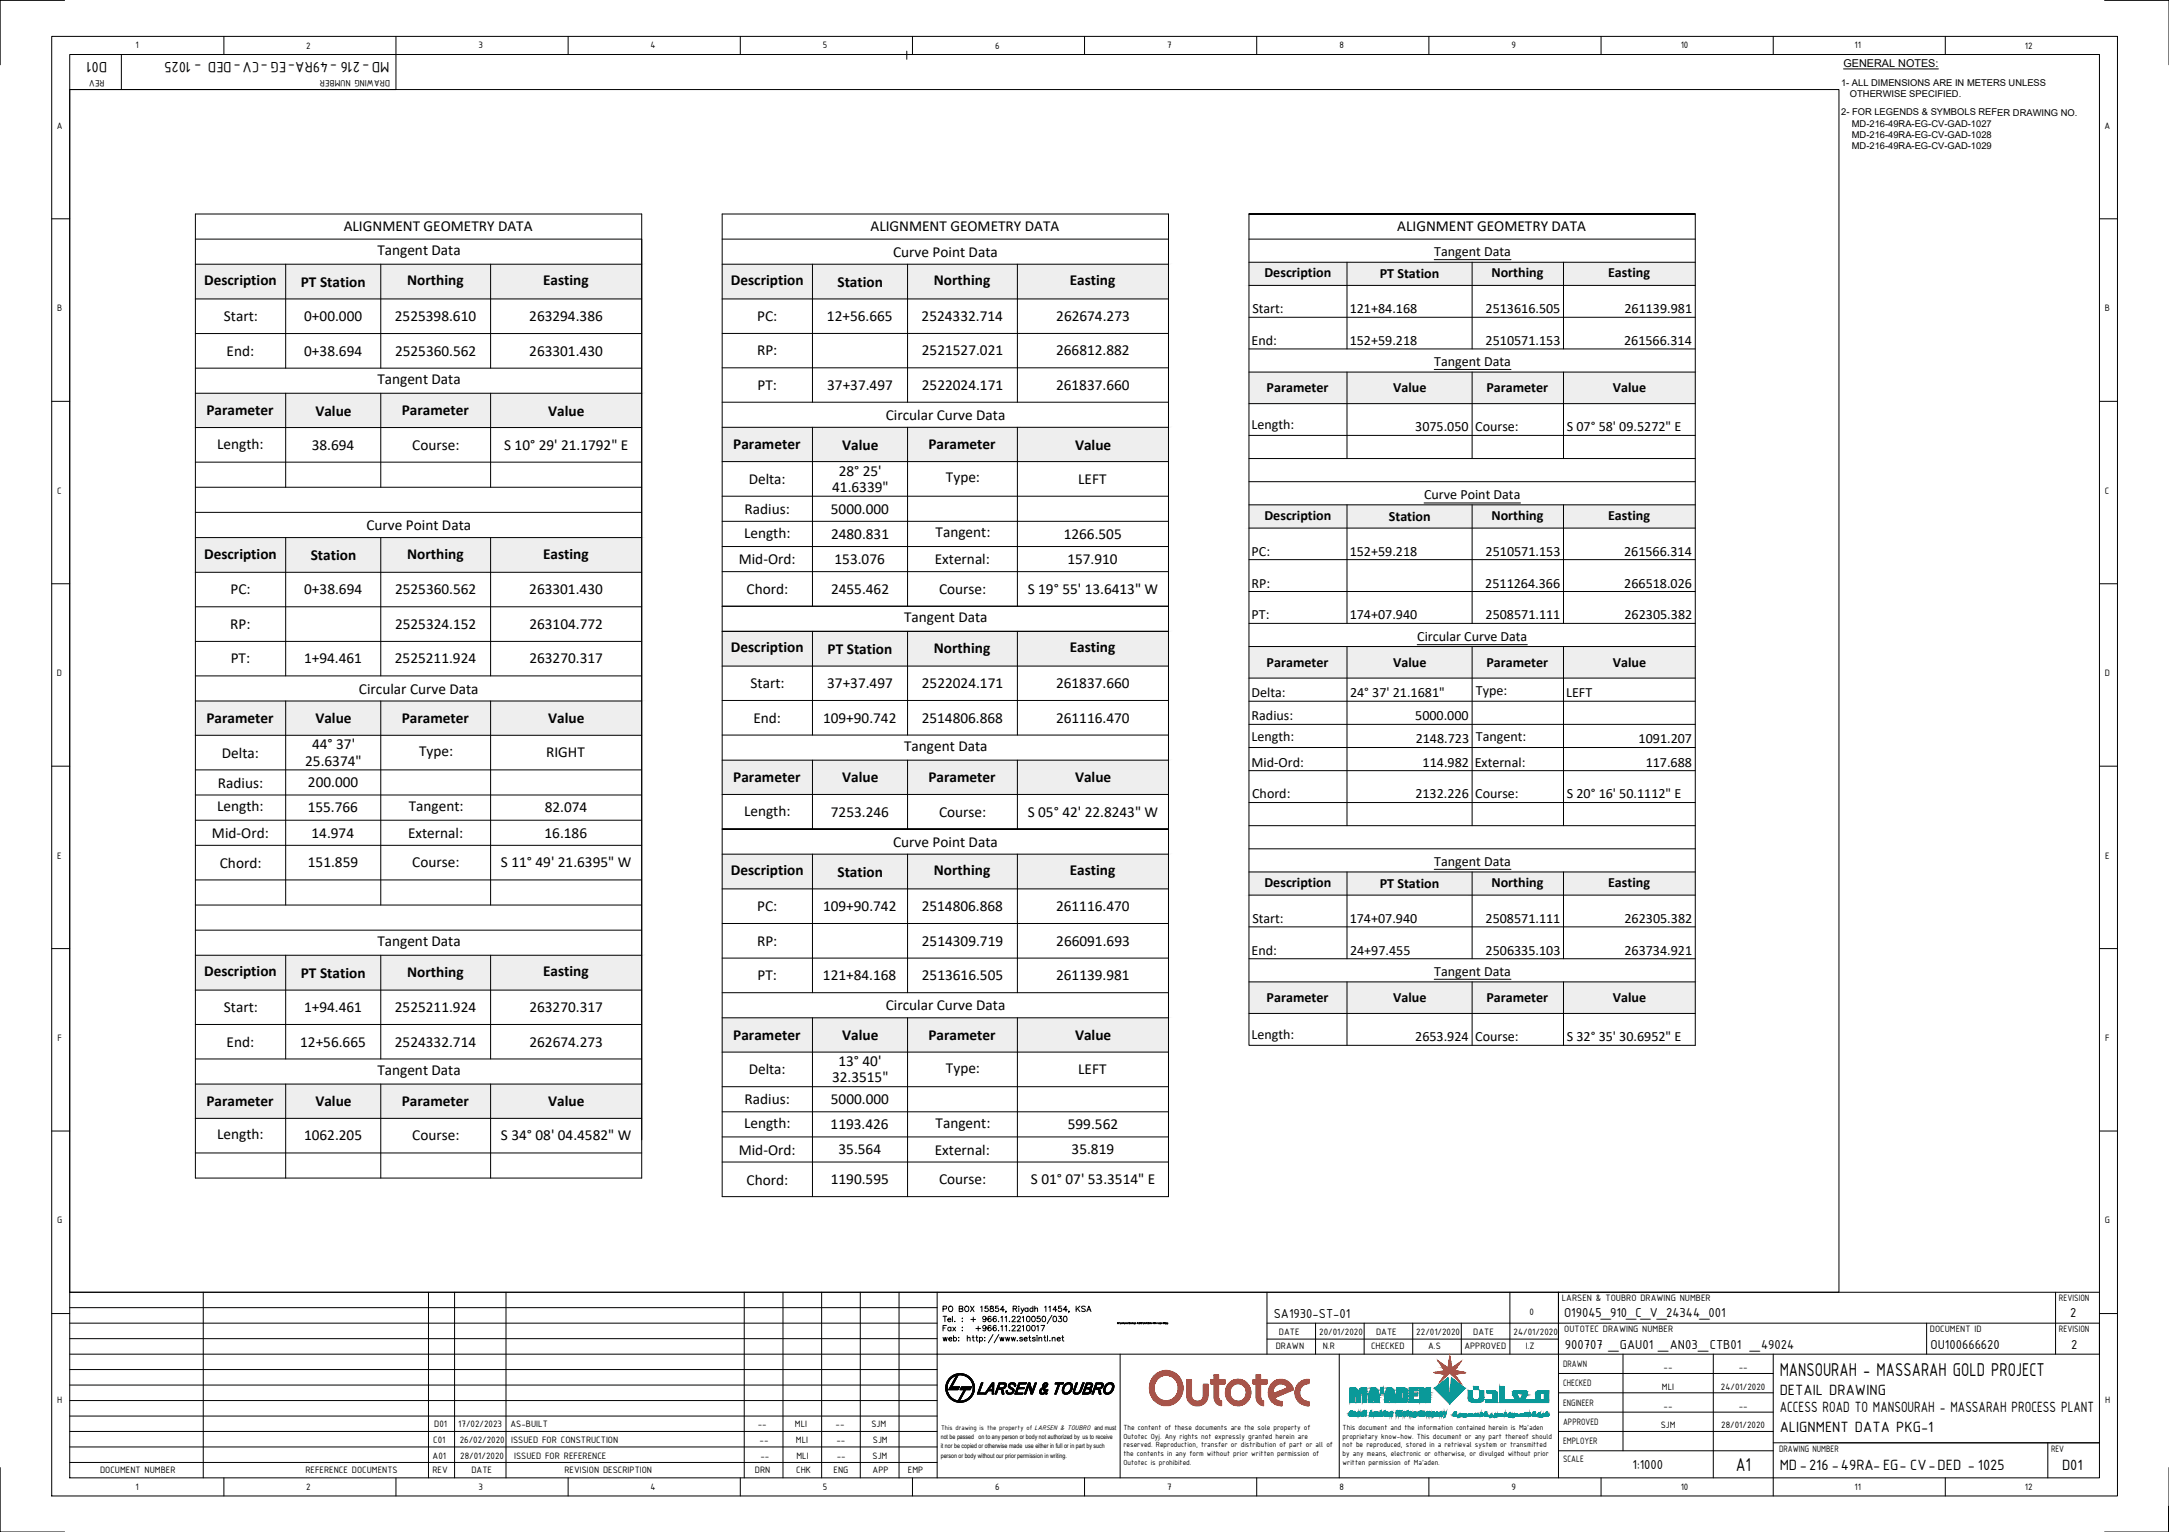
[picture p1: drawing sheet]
<svg xmlns="http://www.w3.org/2000/svg" width="841mm" height="594mm" viewBox="0 0 841 594" stroke-linecap="round" stroke-linejoin="round" font-family="sans-serif">
<defs><g id="words">
<g font-size="7.8">
<text x="690.1" y="533.6">MANSOURAH - MASSARAH GOLD PROJECT</text>
<text x="673" y="570.3">A1</text>
</g>
<g font-size="6.2">
<text x="41.6" y="24.1" transform="rotate(180 41.6 24.1)">D01</text>
<text x="151" y="24.1" transform="rotate(180 151 24.1)">MD-216 -49RA-EG -CV-DED - 1025</text>
<text x="690.1" y="540.9">DETAIL DRAWING</text>
<text x="690.1" y="547.6">ACCESS ROAD TO MANSOURAH - MASSARAH PROCESS PLANT</text>
<text x="690.1" y="555.5">ALIGNMENT DATA PKG-1</text>
<text x="690.1" y="570.1">MD-216 -49RA-EG- CV-DED - 1025</text>
<text x="799.5" y="570.1">D01</text>
</g>
<g font-size="5.9">
<text x="133.3" y="89.7">ALIGNMENT GEOMETRY DATA</text>
<text x="337.5" y="89.7">ALIGNMENT GEOMETRY DATA</text>
<text x="541.8" y="89.7">ALIGNMENT GEOMETRY DATA</text>
<text x="146.3" y="98.9">Tangent Data</text>
<text x="346.3" y="99.5">Curve Point Data</text>
<text x="79.1" y="110.6">Description</text>
<text x="116.7" y="111.1">PT Station</text>
<text x="157.9" y="110.7">Northing</text>
<text x="210.6" y="110.6">Easting</text>
<text x="283.4" y="110.6">Description</text>
<text x="324.7" y="111.1">Station</text>
<text x="362.1" y="110.7">Northing</text>
<text x="414.8" y="110.6">Easting</text>
<text x="86.8" y="124.5">Start:</text>
<text x="118" y="124.5">0+00.000</text>
<text x="153.1" y="124.5">2525398.610</text>
<text x="205.2" y="124.5">263294.386</text>
<text x="293.6" y="124.5">PC:</text>
<text x="320.7" y="124.5">12+56.665</text>
<text x="357.4" y="124.5">2524332.714</text>
<text x="409.6" y="124.5">262674.273</text>
<text x="118" y="137.9">0+38.694</text>
<text x="153.2" y="137.9">2525360.562</text>
<text x="205.2" y="137.9">263301.430</text>
<text x="293.6" y="137.8">RP:</text>
<text x="357.4" y="137.8">2521527.021</text>
<text x="409.5" y="137.8">266812.882</text>
<text x="87.9" y="138">End:</text>
<text x="146.3" y="149">Tangent Data</text>
<text x="293.7" y="151.2">PT:</text>
<text x="320.7" y="151.2">37+37.497</text>
<text x="357.4" y="151.2">2522024.171</text>
<text x="409.5" y="151.2">261837.660</text>
<text x="80.1" y="161">Parameter</text>
<text x="122.3" y="161.1">Value</text>
<text x="155.8" y="161">Parameter</text>
<text x="212.6" y="161.1">Value</text>
<text x="343.4" y="162.8">Circular Curve Data</text>
<text x="84.2" y="174">Length:</text>
<text x="120.9" y="174.4">38.694</text>
<text x="159.9" y="174.4">Course:</text>
<text x="195.5" y="174.4">S 10° 29' 21.1792&quot; E</text>
<text x="284.3" y="174.2">Parameter</text>
<text x="326.5" y="174.3">Value</text>
<text x="360" y="174.2">Parameter</text>
<text x="416.8" y="174.3">Value</text>
<text x="325.2" y="184.5">28° 25'</text>
<text x="290.3" y="187.7">Delta:</text>
<text x="322.7" y="190.8">41.6339&quot;</text>
<text x="366.8" y="187.1">Type:</text>
<text x="418.1" y="187.6">LEFT</text>
<text x="288.7" y="199.3">Radius:</text>
<text x="322.2" y="199.2">5000.000</text>
<text x="142.1" y="205.5">Curve Point Data</text>
<text x="288.5" y="208.5">Length:</text>
<text x="322.2" y="208.9">2480.831</text>
<text x="362.8" y="208.4">Tangent:</text>
<text x="412.4" y="208.9">1266.505</text>
<text x="79.1" y="216.6">Description</text>
<text x="120.5" y="217.1">Station</text>
<text x="157.9" y="216.7">Northing</text>
<text x="210.6" y="216.6">Easting</text>
<text x="286.5" y="218.8">Mid-Ord:</text>
<text x="323.6" y="218.7">153.076</text>
<text x="362.5" y="218.8">External:</text>
<text x="413.9" y="218.7">157.910</text>
<text x="89.4" y="230.5">PC:</text>
<text x="118" y="230.5">0+38.694</text>
<text x="153.2" y="230.5">2525360.562</text>
<text x="205.2" y="230.5">263301.430</text>
<text x="289.5" y="230.3">Chord:</text>
<text x="322.2" y="230.3">2455.462</text>
<text x="364.1" y="230.2">Course:</text>
<text x="398.5" y="230.3">S 19° 55' 13.6413&quot; W</text>
<text x="89.3" y="243.9">RP:</text>
<text x="153.2" y="243.9">2525324.152</text>
<text x="205.3" y="243.9">263104.772</text>
<text x="350.6" y="241.3">Tangent Data</text>
<text x="89.5" y="257.3">PT:</text>
<text x="117.9" y="257.3">1+94.461</text>
<text x="153.1" y="257.3">2525211.924</text>
<text x="205.3" y="257.3">263270.317</text>
<text x="283.4" y="253">Description</text>
<text x="320.9" y="253.5">PT Station</text>
<text x="362.1" y="253">Northing</text>
<text x="414.8" y="253">Easting</text>
<text x="139.2" y="269">Circular Curve Data</text>
<text x="291" y="266.8">Start:</text>
<text x="320.7" y="266.8">37+37.497</text>
<text x="357.4" y="266.8">2522024.171</text>
<text x="409.5" y="266.8">261837.660</text>
<text x="80.1" y="280.3">Parameter</text>
<text x="122.3" y="280.5">Value</text>
<text x="155.8" y="280.3">Parameter</text>
<text x="212.6" y="280.5">Value</text>
<text x="292.1" y="280.3">End:</text>
<text x="319.1" y="280.2">109+90.742</text>
<text x="357.4" y="280.2">2514806.868</text>
<text x="409.5" y="280.2">261116.470</text>
<text x="86" y="293.8">Delta:</text>
<text x="121" y="290.6">44° 37'</text>
<text x="162.5" y="293.2">Type:</text>
<text x="211.8" y="293.7">RIGHT</text>
<text x="350.6" y="291.3">Tangent Data</text>
<text x="118.3" y="296.9">25.6374&quot;</text>
<text x="84.5" y="305.4">Radius:</text>
<text x="119.4" y="305.3">200.000</text>
<text x="284.3" y="303.3">Parameter</text>
<text x="326.5" y="303.4">Value</text>
<text x="360" y="303.3">Parameter</text>
<text x="416.8" y="303.4">Value</text>
<text x="84.2" y="314.7">Length:</text>
<text x="119.3" y="315.1">155.766</text>
<text x="158.5" y="314.5">Tangent:</text>
<text x="211.2" y="315.1">82.074</text>
<text x="288.5" y="316.3">Length:</text>
<text x="322.2" y="316.7">7253.246</text>
<text x="364.1" y="316.7">Course:</text>
<text x="398.5" y="316.7">S 05° 42' 22.8243&quot; W</text>
<text x="82.2" y="324.9">Mid-Ord:</text>
<text x="120.8" y="324.8">14.974</text>
<text x="158.2" y="324.9">External:</text>
<text x="211.1" y="324.8">16.186</text>
<text x="346.3" y="328.3">Curve Point Data</text>
<text x="85.2" y="336.5">Chord:</text>
<text x="119.4" y="336.4">151.859</text>
<text x="159.9" y="336.4">Course:</text>
<text x="194.3" y="336.4">S 11° 49' 21.6395&quot; W</text>
<text x="283.4" y="339.4">Description</text>
<text x="324.7" y="339.9">Station</text>
<text x="362.1" y="339.4">Northing</text>
<text x="414.8" y="339.4">Easting</text>
<text x="293.6" y="353.3">PC:</text>
<text x="319.1" y="353.3">109+90.742</text>
<text x="357.4" y="353.3">2514806.868</text>
<text x="409.5" y="353.3">261116.470</text>
<text x="146.3" y="366.9">Tangent Data</text>
<text x="293.6" y="366.7">RP:</text>
<text x="357.4" y="366.7">2514309.719</text>
<text x="409.6" y="366.7">266091.693</text>
<text x="79.1" y="378.6">Description</text>
<text x="116.7" y="379.1">PT Station</text>
<text x="157.9" y="378.7">Northing</text>
<text x="210.6" y="378.6">Easting</text>
<text x="293.7" y="380.1">PT:</text>
<text x="319.1" y="380.1">121+84.168</text>
<text x="357.4" y="380.1">2513616.505</text>
<text x="409.5" y="380.1">261139.981</text>
<text x="86.8" y="392.5">Start:</text>
<text x="117.9" y="392.5">1+94.461</text>
<text x="153.1" y="392.5">2525211.924</text>
<text x="205.3" y="392.5">263270.317</text>
<text x="343.4" y="391.8">Circular Curve Data</text>
<text x="87.9" y="405.9">End:</text>
<text x="116.4" y="405.8">12+56.665</text>
<text x="153.1" y="405.8">2524332.714</text>
<text x="205.3" y="405.8">262674.273</text>
<text x="284.3" y="403.2">Parameter</text>
<text x="326.5" y="403.3">Value</text>
<text x="360" y="403.2">Parameter</text>
<text x="416.8" y="403.3">Value</text>
<text x="325.1" y="413.4">13° 40'</text>
<text x="146.3" y="416.9">Tangent Data</text>
<text x="290.3" y="416.7">Delta:</text>
<text x="322.6" y="419.7">32.3515&quot;</text>
<text x="366.8" y="416">Type:</text>
<text x="418.1" y="416.5">LEFT</text>
<text x="80.1" y="428.9">Parameter</text>
<text x="122.3" y="429">Value</text>
<text x="155.8" y="428.9">Parameter</text>
<text x="212.6" y="429">Value</text>
<text x="288.7" y="428.3">Radius:</text>
<text x="322.2" y="428.1">5000.000</text>
<text x="288.5" y="437.5">Length:</text>
<text x="322.1" y="437.9">1193.426</text>
<text x="362.8" y="437.4">Tangent:</text>
<text x="414" y="437.9">599.562</text>
<text x="84.2" y="441.8">Length:</text>
<text x="117.9" y="442.2">1062.205</text>
<text x="159.9" y="442.2">Course:</text>
<text x="194.3" y="442.2">S 34° 08' 04.4582&quot; W</text>
<text x="286.5" y="447.7">Mid-Ord:</text>
<text x="325.1" y="447.6">35.564</text>
<text x="362.5" y="447.7">External:</text>
<text x="415.5" y="447.6">35.819</text>
<text x="289.5" y="459.3">Chord:</text>
<text x="322.1" y="459.2">1190.595</text>
<text x="364.1" y="459.2">Course:</text>
<text x="399.7" y="459.2">S 01° 07' 53.3514&quot; E</text>
</g>
<g font-size="5.5">
<text x="556.1" y="99.2">Tangent Data</text>
<text x="490.3" y="107.5">Description</text>
<text x="535" y="108">PT Station</text>
<text x="578.3" y="107.5">Northing</text>
<text x="623.5" y="107.5">Easting</text>
<text x="485.6" y="121.5">Start:</text>
<text x="523.4" y="121.5">121+84.168</text>
<text x="576" y="121.5">2513616.505</text>
<text x="629.9" y="121.5">261139.981</text>
<text x="485.3" y="133.7">End:</text>
<text x="523.4" y="133.7">152+59.218</text>
<text x="576.1" y="133.7">2510571.153</text>
<text x="629.7" y="133.7">261566.314</text>
<text x="556.1" y="141.8">Tangent Data</text>
<text x="491.1" y="152.1">Parameter</text>
<text x="540.2" y="152.2">Value</text>
<text x="576.4" y="152.1">Parameter</text>
<text x="625.4" y="152.2">Value</text>
<text x="485.3" y="166.4">Length:</text>
<text x="548.8" y="167.3">3075.050</text>
<text x="572" y="167.3">Course:</text>
<text x="607.6" y="167.3">S 07° 58' 09.5272&quot; E</text>
<text x="552.2" y="193.6">Curve Point Data</text>
<text x="490.3" y="201.6">Description</text>
<text x="538.5" y="202">Station</text>
<text x="578.3" y="201.6">Northing</text>
<text x="623.5" y="201.6">Easting</text>
<text x="485.3" y="215.5">PC:</text>
<text x="523.4" y="215.5">152+59.218</text>
<text x="576.1" y="215.5">2510571.153</text>
<text x="629.7" y="215.5">261566.314</text>
<text x="485.3" y="227.9">RP:</text>
<text x="575.9" y="227.9">2511264.366</text>
<text x="629.8" y="227.9">266518.026</text>
<text x="485.3" y="240.2">PT:</text>
<text x="523.4" y="240.2">174+07.940</text>
<text x="576" y="240.2">2508571.111</text>
<text x="629.9" y="240.2">262305.382</text>
<text x="549.5" y="248.5">Circular Curve Data</text>
<text x="491.1" y="258.5">Parameter</text>
<text x="540.2" y="258.6">Value</text>
<text x="576.4" y="258.5">Parameter</text>
<text x="625.4" y="258.6">Value</text>
<text x="572.2" y="269.5">Type:</text>
<text x="485.3" y="270.4">Delta:</text>
<text x="523.5" y="270.4">24° 37' 21.1681&quot;</text>
<text x="607.3" y="270.4">LEFT</text>
<text x="485.3" y="279.3">Radius:</text>
<text x="548.8" y="279.3">5000.000</text>
<text x="485.3" y="287.4">Length:</text>
<text x="572.2" y="287.4">Tangent:</text>
<text x="548.9" y="288.3">2148.723</text>
<text x="635.4" y="288.3">1091.207</text>
<text x="485.3" y="297.3">Mid-Ord:</text>
<text x="551.6" y="297.3">114.982</text>
<text x="571.8" y="297.3">External:</text>
<text x="638.1" y="297.3">117.688</text>
<text x="485.5" y="309.6">Chord:</text>
<text x="548.8" y="309.6">2132.226</text>
<text x="572" y="309.6">Course:</text>
<text x="607.6" y="309.6">S 20° 16' 50.1112&quot; E</text>
<text x="556.1" y="335.6">Tangent Data</text>
<text x="490.3" y="343.9">Description</text>
<text x="535" y="344.4">PT Station</text>
<text x="578.3" y="344">Northing</text>
<text x="623.5" y="343.9">Easting</text>
<text x="485.6" y="357.9">Start:</text>
<text x="523.4" y="357.9">174+07.940</text>
<text x="576" y="357.9">2508571.111</text>
<text x="629.9" y="357.9">262305.382</text>
<text x="485.3" y="370.2">End:</text>
<text x="523.5" y="370.2">24+97.455</text>
<text x="576.1" y="370.2">2506335.103</text>
<text x="629.9" y="370.2">263734.921</text>
<text x="556.1" y="378.3">Tangent Data</text>
<text x="491.1" y="388.6">Parameter</text>
<text x="540.2" y="388.7">Value</text>
<text x="576.4" y="388.6">Parameter</text>
<text x="625.4" y="388.7">Value</text>
<text x="485.3" y="402.9">Length:</text>
<text x="548.8" y="403.8">2653.924</text>
<text x="572" y="403.8">Course:</text>
<text x="607.6" y="403.8">S 32° 35' 30.6952&quot; E</text>
</g>
<g font-size="5.4">
<text x="493.9" y="511.1">SA1930-ST-01</text>
<text x="606.5" y="510.6">O19045_910_C_V_24344_001</text>
<text x="802.7" y="510.6">2</text>
<text x="606.8" y="523.1">900707 _GAU01 _AN03_CTB01 _49024</text>
<text x="748.5" y="523.1">OU100666620</text>
<text x="803" y="523.1">2</text>
<text x="633" y="569.7">1:1000</text>
</g>
<text font-size="4.2" x="714.8" y="25.8">GENERAL NOTES:</text>
<g font-size="3.9">
<text x="52.5" y="18.8">1</text>
<text x="118.8" y="18.9">2</text>
<text x="185.5" y="18.7">3</text>
<text x="252.3" y="18.8">4</text>
<text x="319" y="18.7">5</text>
<text x="385.9" y="18.8">6</text>
<text x="452.6" y="18.8">7</text>
<text x="519.3" y="18.8">8</text>
<text x="586.1" y="18.7">9</text>
<text x="651.7" y="18.8">10</text>
<text x="719.1" y="18.8">11</text>
<text x="785.1" y="18.9">12</text>
<text x="40.5" y="31" transform="rotate(180 40.5 31)">REV</text>
<text x="151.2" y="31" transform="rotate(180 151.2 31)">DRAWING NUMBER</text>
<text x="22" y="50">A</text>
<text x="816" y="50">A</text>
<text x="22.2" y="120.7">B</text>
<text x="816.2" y="120.7">B</text>
<text x="22.2" y="191.4">C</text>
<text x="816.2" y="191.4">C</text>
<text x="22.1" y="262.2">D</text>
<text x="816.1" y="262.2">D</text>
<text x="22.2" y="333">E</text>
<text x="816.2" y="333">E</text>
<text x="22.3" y="403.7">F</text>
<text x="816.3" y="403.7">F</text>
<text x="22.2" y="474.4">G</text>
<text x="816.2" y="474.4">G</text>
<text x="605.6" y="504.6">LARSEN &amp; TOUBRO DRAWING NUMBER</text>
<text x="798.3" y="504.6">REVISION</text>
<text x="593.1" y="510.1">0</text>
<text x="495.9" y="517.5">DATE</text>
<text x="511.5" y="517.5">20/01/2020</text>
<text x="533.6" y="517.5">DATE</text>
<text x="549.2" y="517.5">22/01/2020</text>
<text x="571.3" y="517.5">DATE</text>
<text x="586.9" y="517.5">24/01/2020</text>
<text x="606.5" y="516.6">OUTOTEC DRAWING NUMBER</text>
<text x="748.3" y="516.6">DOCUMENT ID</text>
<text x="798.3" y="516.6">REVISION</text>
<text x="494.7" y="523.3">DRAWN</text>
<text x="512.9" y="523">N.R</text>
<text x="531.7" y="523.3">CHECKED</text>
<text x="553.7" y="523">A.S</text>
<text x="567.8" y="523.3">APPROVED</text>
<text x="591.6" y="523">I.Z</text>
<text x="606.1" y="530.1">DRAWN</text>
<text x="645.1" y="531.3">--</text>
<text x="674.2" y="531.3">--</text>
<text x="606.1" y="537.6">CHECKED</text>
<text x="644.4" y="538.8">MLI</text>
<text x="667.3" y="538.8">24/01/2020</text>
<text x="22.2" y="544.2">H</text>
<text x="606.1" y="545.1">ENGINEER</text>
<text x="816.2" y="544.2">H</text>
<text x="645.1" y="546.4">--</text>
<text x="674.2" y="546.4">--</text>
<text x="168.4" y="553.2">D01</text>
<text x="177.7" y="553.2">17/02/2023</text>
<text x="197.9" y="553.2">AS-BUILT</text>
<text x="293.8" y="553.2">--</text>
<text x="308.2" y="553.2">MLI</text>
<text x="324" y="553.2">--</text>
<text x="337.9" y="553.2">SJM</text>
<text x="606.1" y="552.6">APPROVED</text>
<text x="643.9" y="553.9">SJM</text>
<text x="667.4" y="553.9">28/01/2020</text>
<text x="168" y="559.6">C01</text>
<text x="178.3" y="559.6">26/02/2020</text>
<text x="198.2" y="559.6">ISSUED FOR CONSTRUCTION</text>
<text x="294.5" y="559.6">--</text>
<text x="308.6" y="559.6">MLI</text>
<text x="324.3" y="559.6">--</text>
<text x="338.4" y="559.6">SJM</text>
<text x="606.1" y="560.1">EMPLOYER</text>
<text x="689.8" y="563.2">DRAWING NUMBER</text>
<text x="795.3" y="563.2">REV</text>
<text x="167.8" y="565.6">A01</text>
<text x="178.5" y="565.6">28/01/2020</text>
<text x="199.4" y="565.6">ISSUED FOR REFERENCE</text>
<text x="294.8" y="565.6">--</text>
<text x="308.8" y="565.6">MLI</text>
<text x="324.5" y="565.6">--</text>
<text x="338.4" y="565.6">SJM</text>
<text x="606.1" y="567">SCALE</text>
<text x="38.8" y="571.3">DOCUMENT NUMBER</text>
<text x="118.4" y="571.3">REFERENCE DOCUMENTS</text>
<text x="167.7" y="571.3">REV</text>
<text x="182.8" y="571.3">DATE</text>
<text x="218.8" y="571.3">REVISION DESCRIPTION</text>
<text x="292.7" y="571.3">DRN</text>
<text x="308.8" y="571.3">CHK</text>
<text x="323.2" y="571.3">ENG</text>
<text x="338.4" y="571.3">APP</text>
<text x="352" y="571.3">EMP</text>
<text x="52.5" y="577.7">1</text>
<text x="118.8" y="577.8">2</text>
<text x="185.5" y="577.7">3</text>
<text x="252.3" y="577.7">4</text>
<text x="319" y="577.7">5</text>
<text x="385.9" y="577.8">6</text>
<text x="452.6" y="577.7">7</text>
<text x="519.3" y="577.7">8</text>
<text x="586.1" y="577.9">9</text>
<text x="651.7" y="577.7">10</text>
<text x="719.1" y="577.7">11</text>
<text x="785.1" y="577.8">12</text>
</g>
<g font-size="3.6">
<text x="713.9" y="33.3">1- ALL DIMENSIONS ARE IN METERS UNLESS</text>
<text x="717.3" y="37.7">OTHERWISE SPECIFIED.</text>
<text x="713.9" y="44.8">2- FOR LEGENDS &amp; SYMBOLS REFER DRAWING NO.</text>
<text x="718" y="49.2">MD-216-49RA-EG-CV-GAD-1027</text>
<text x="718" y="53.5">MD-216-49RA-EG-CV-GAD-1028</text>
<text x="718" y="57.9">MD-216-49RA-EG-CV-GAD-1029</text>
</g>
<g font-size="3.1">
<text x="435.6" y="554.6">The content of these documents are the sole property of</text>
<text x="435.6" y="557.9">Outotec Oyj. Any rights not expressly granted herein are</text>
<text x="520.6" y="554.6">This document and the information contained herein is Ma'aden</text>
<text x="520.6" y="557.9">proprietary know-how. This document or any part thereof should</text>
<text x="435.6" y="561.3">reserved. Reproduction, transfer or distribution of part or all of</text>
<text x="520.6" y="561.3">not be reproduced, stored in a retrieval system or transmitted</text>
<text x="435.6" y="564.6">the contents in any form without prior written permission of</text>
<text x="435.6" y="567.9">Outotec is prohibited.</text>
<text x="520.6" y="564.6">by any means, electronic or otherwise, or divulged without prior</text>
<text x="520.6" y="567.9">written permission of Ma'aden.</text>
</g>
<text font-size="2.8" x="364.9" y="554.4">This drawing is the property of LARSEN &amp; TOUBRO and must</text>
<g font-size="2.5">
<text x="364.8" y="558">not be passed on to any person or body not authorized by us to receive</text>
<text x="364.8" y="561.7">it nor be copied or otherwise made use either in full or in part by such</text>
<text x="364.8" y="565.2">person or body without our prior permission in writing.</text>
</g>
</g></defs>
<!-- layer: 0 -->
<g fill="#eee" stroke="#eee" stroke-width=".39">
<path d="M75.8 102.5h35l-35 13.4zM75.8 115.9h35v-13.4z"/>
<path d="M110.8 102.5h36.8l-36.8 13.4zM110.8 115.9h36.8v-13.4z"/>
<path d="M147.6 102.5h42.6l-42.6 13.4zM147.6 115.9h42.6v-13.4z"/>
<path d="M190.2 102.5h58.6l-58.6 13.4zM190.2 115.9h58.6v-13.4z"/>
<path d="M75.8 152.5h35l-35 13.3zM75.8 165.8h35v-13.3z"/>
<path d="M110.8 152.5h36.8l-36.8 13.3zM110.8 165.8h36.8v-13.3z"/>
<path d="M147.6 152.5h42.6l-42.6 13.3zM147.6 165.8h42.6v-13.3z"/>
<path d="M190.2 152.5h58.6l-58.6 13.3zM190.2 165.8h58.6v-13.3z"/>
<path d="M75.8 208.5h35l-35 13.4zM75.8 221.9h35v-13.4z"/>
<path d="M110.8 208.5h36.8l-36.8 13.4zM110.8 221.9h36.8v-13.4z"/>
<path d="M147.6 208.5h42.6l-42.6 13.4zM147.6 221.9h42.6v-13.4z"/>
<path d="M190.2 208.5h58.6l-58.6 13.4zM190.2 221.9h58.6v-13.4z"/>
<path d="M75.8 271.8h35l-35 13.3zM75.8 285.1h35v-13.3z"/>
<path d="M110.8 271.8h36.8l-36.8 13.3zM110.8 285.1h36.8v-13.3z"/>
<path d="M147.6 271.8h42.6l-42.6 13.3zM147.6 285.1h42.6v-13.3z"/>
<path d="M190.2 271.8h58.6l-58.6 13.3zM190.2 285.1h58.6v-13.3z"/>
<path d="M75.8 370.4h35l-35 13.5zM75.8 383.9h35v-13.5z"/>
<path d="M110.8 370.4h36.8l-36.8 13.5zM110.8 383.9h36.8v-13.5z"/>
<path d="M147.6 370.4h42.6l-42.6 13.5zM147.6 383.9h42.6v-13.5z"/>
<path d="M190.2 370.4h58.6l-58.6 13.5zM190.2 383.9h58.6v-13.5z"/>
<path d="M75.8 420.4h35l-35 13.3zM75.8 433.7h35v-13.3z"/>
<path d="M110.8 420.4h36.8l-36.8 13.3zM110.8 433.7h36.8v-13.3z"/>
<path d="M147.6 420.4h42.6l-42.6 13.3zM147.6 433.7h42.6v-13.3z"/>
<path d="M190.2 420.4h58.6l-58.6 13.3zM190.2 433.7h58.6v-13.3z"/>
<path d="M280 102.5h35l-35 13.4zM280 115.9h35v-13.4z"/>
<path d="M315 102.5h36.9l-36.9 13.4zM315 115.9h36.9v-13.4z"/>
<path d="M351.9 102.5h42.6l-42.6 13.4zM351.9 115.9h42.6v-13.4z"/>
<path d="M394.5 102.5h58.6l-58.6 13.4zM394.5 115.9h58.6v-13.4z"/>
<path d="M280 165.7h35l-35 13.3zM280 179h35v-13.3z"/>
<path d="M315 165.7h36.9l-36.9 13.3zM315 179h36.9v-13.3z"/>
<path d="M351.9 165.7h42.6l-42.6 13.3zM351.9 179h42.6v-13.3z"/>
<path d="M394.5 165.7h58.6l-58.6 13.3zM394.5 179h58.6v-13.3z"/>
<path d="M280 244.8h35l-35 13.5zM280 258.3h35v-13.5z"/>
<path d="M315 244.8h36.9l-36.9 13.5zM315 258.3h36.9v-13.5z"/>
<path d="M351.9 244.8h42.6l-42.6 13.5zM351.9 258.3h42.6v-13.5z"/>
<path d="M394.5 244.8h58.6l-58.6 13.5zM394.5 258.3h58.6v-13.5z"/>
<path d="M280 294.8h35l-35 13.3zM280 308.1h35v-13.3z"/>
<path d="M315 294.8h36.9l-36.9 13.3zM315 308.1h36.9v-13.3z"/>
<path d="M351.9 294.8h42.6l-42.6 13.3zM351.9 308.1h42.6v-13.3z"/>
<path d="M394.5 294.8h58.6l-58.6 13.3zM394.5 308.1h58.6v-13.3z"/>
<path d="M280 331.2h35l-35 13.5zM280 344.7h35v-13.5z"/>
<path d="M315 331.2h36.9l-36.9 13.5zM315 344.7h36.9v-13.5z"/>
<path d="M351.9 331.2h42.6l-42.6 13.5zM351.9 344.7h42.6v-13.5z"/>
<path d="M394.5 331.2h58.6l-58.6 13.5zM394.5 344.7h58.6v-13.5z"/>
<path d="M280 394.7h35l-35 13.3zM280 408h35v-13.3z"/>
<path d="M315 394.7h36.9l-36.9 13.3zM315 408h36.9v-13.3z"/>
<path d="M351.9 394.7h42.6l-42.6 13.3zM351.9 408h42.6v-13.3z"/>
<path d="M394.5 394.7h58.6l-58.6 13.3zM394.5 408h58.6v-13.3z"/>
<path d="M484.3 101.7h38l-38 9zM484.3 110.7h38v-9z"/>
<path d="M522.3 101.7h48.5l-48.5 9zM522.3 110.7h48.5v-9z"/>
<path d="M570.8 101.7h35.4l-35.4 9zM570.8 110.7h35.4v-9z"/>
<path d="M606.2 101.7h51.1l-51.1 9zM606.2 110.7h51.1v-9z"/>
<path d="M484.3 144.3h38l-38 12.2zM484.3 156.5h38v-12.2z"/>
<path d="M522.3 144.3h48.5l-48.5 12.2zM522.3 156.5h48.5v-12.2z"/>
<path d="M570.8 144.3h35.4l-35.4 12.2zM570.8 156.5h35.4v-12.2z"/>
<path d="M606.2 144.3h51.1l-51.1 12.2zM606.2 156.5h51.1v-12.2z"/>
<path d="M484.3 195.8h38l-38 9zM484.3 204.8h38v-9z"/>
<path d="M522.3 195.8h48.5l-48.5 9zM522.3 204.8h48.5v-9z"/>
<path d="M570.8 195.8h35.4l-35.4 9zM570.8 204.8h35.4v-9z"/>
<path d="M606.2 195.8h51.1l-51.1 9zM606.2 204.8h51.1v-9z"/>
<path d="M484.3 250.7h38l-38 12.2zM484.3 262.9h38v-12.2z"/>
<path d="M522.3 250.7h48.5l-48.5 12.2zM522.3 262.9h48.5v-12.2z"/>
<path d="M570.8 250.7h35.4l-35.4 12.2zM570.8 262.9h35.4v-12.2z"/>
<path d="M606.2 250.7h51.1l-51.1 12.2zM606.2 262.9h51.1v-12.2z"/>
<path d="M484.3 338.1h38l-38 9zM484.3 347.1h38v-9z"/>
<path d="M522.3 338.1h48.5l-48.5 9zM522.3 347.1h48.5v-9z"/>
<path d="M570.8 338.1h35.4l-35.4 9zM570.8 347.1h35.4v-9z"/>
<path d="M606.2 338.1h51.1l-51.1 9zM606.2 347.1h51.1v-9z"/>
<path d="M484.3 380.8h38l-38 12.2zM484.3 393h38v-12.2z"/>
<path d="M522.3 380.8h48.5l-48.5 12.2zM522.3 393h48.5v-12.2z"/>
<path d="M570.8 380.8h35.4l-35.4 12.2zM570.8 393h35.4v-12.2z"/>
<path d="M606.2 380.8h51.1l-51.1 12.2zM606.2 393h51.1v-12.2z"/>
</g>
<g fill="none" stroke="#000" stroke-width=".39">
<path d="M351.6 19.8v3.2M27 34.7h686v466.4h-686zM75.8 92.7h173v364.1h-173v-373.8h173v359M280 92.7h173.1v142.4h-173.1M280 83h173.1v381h-173.1zM484.3 83v322.4h173v-322.4M484.3 92.7h173M657.3 83h-173h173M75.8 102.5h173M75.8 115.9h173M110.8 102.5v40.3M147.6 102.5v40.3"/>
<path d="M190.2 102.5v40.3M280 102.5h173.1M280 115.9h173.1M315 102.5v53.5M351.9 102.5v53.5M394.5 102.5v53.5M484.3 101.7h173M484.3 110.7h173M522.3 101.7v33.6M556.1 100.7h29.8M570.8 101.7v33.6M606.2 101.7v33.6"/>
<path d="M75.8 129.3h173M280 129.3h173.1M484.3 123h173M484.3 135.3h173M75.8 142.8h173M75.8 152.5h173M110.8 152.5v36.4M147.6 152.5v36.4M190.2 152.5v36.4M280 142.6h173.1M280 156h173.1M484.3 144.3h173"/>
<path d="M484.3 156.5h173M522.3 144.3v33.5M556.1 143.3h29.8M570.8 144.3v33.5M606.2 144.3v33.5M75.8 165.8h173M75.8 179.2h173M280 165.7h173.1M280 179h173.1M315 165.7v69.4M351.9 165.7v69.4M394.5 165.7v69.4"/>
<path d="M484.3 168.8h173M484.3 177.8h173M75.8 188.9h173M75.8 198.7h173M280 192.4h173.1M484.3 186.8h173M484.3 195.8h173M522.3 195.8v45.9M552.2 195h37.4M570.8 195.8v45.9M606.2 195.8v45.9M75.8 208.5h173"/>
<path d="M110.8 208.5v53.6M147.6 208.5v53.6M190.2 208.5v53.6M280 202.2h173.1M280 211.9h173.1M484.3 204.8h173M484.3 217h173M75.8 221.9h173M75.8 235.3h173M280 221.7h173.1M484.3 229.4h173M75.8 248.7h173"/>
<path d="M280 244.8h173.1M280 258.3h173.1M315 244.8v40.2M351.9 244.8v40.2M394.5 244.8v40.2M484.3 241.7h173M484.3 250.7h173M522.3 250.7v69.5M549.5 250h42.7M570.8 250.7v69.5M606.2 250.7v69.5M75.8 262.1h173"/>
<path d="M75.8 271.8h173M110.8 271.8v79.2M147.6 271.8v79.2M190.2 271.8v79.2M280 271.6h173.1M453.1 264.3v-19.5v76.7M484.3 262.9h173M484.3 271.9h173M75.8 285.1h173M75.8 298.5h173M280 285h173.1M280 294.8h173.1"/>
<path d="M315 294.8v26.7M351.9 294.8v26.7M394.5 294.8v26.7M484.3 280.9h173M484.3 289.9h173M484.3 298.8h173M75.8 308.3h173M75.8 318.1h173M280 308.1h173.1M484.3 311.2h173M75.8 327.8h173M280 331.2h173.1v132.8"/>
<path d="M315 331.2v53.8M351.9 331.2v53.8M394.5 331.2v53.8M453.1 321.5h-173.1h173.1M484.3 320.2h173M484.3 329.2h173M484.3 338.1h173M522.3 338.1v33.7M556.1 337.1h29.8M570.8 338.1v33.7M606.2 338.1v33.7M75.8 341.2h173"/>
<path d="M75.8 351h173M280 344.7h173.1M280 358.1h173.1M484.3 347.1h173M484.3 359.4h173M75.8 360.7h173M75.8 370.4h173M110.8 370.4v40.2M147.6 370.4v40.2M190.2 370.4v40.2M280 371.5h173.1M484.3 371.8h173"/>
<path d="M556.1 379.7h29.8M75.8 383.9h173M75.8 397.3h173M280 385h173.1M280 394.7h173.1M315 394.7v69.3M351.9 394.7v69.3M394.5 394.7v69.3M484.3 380.8h173M484.3 393h173M522.3 380.8v24.6M570.8 380.8v24.6"/>
<path d="M606.2 380.8v24.6M75.8 410.6h173M280 408h173.1M75.8 420.4h173M75.8 433.7h173M110.8 420.4v36.4M147.6 420.4v36.4M190.2 420.4v36.4M280 421.4h173.1M280 431.1h173.1M75.8 447.1h173M280 440.9h173.1"/>
<path d="M280 450.6h173.1M433.6 513l-.3-.1 .2 .2M433.7 513h.1M433.7 513.3h.1M434 512.8l.4 .6M434.5 513.1l.2-.1v.3M434.5 513v.3M434.8 513.1l.3 .1M435.2 513l.1 .3 .3-.3M435.7 512.8l.3 .6M436.1 513.1l.2-.1 .1 .3M436.1 513v.3"/>
<path d="M436.4 513.1l.2 .2M436.7 513.1l.3 .2M436.7 513v.3M437.3 513.1l-.2 .1M437.5 512.8l.3 .6M437.9 513.1l.3-.2-.3-.1v.5M438.6 513.1h-.3l.3 .1M438.6 513v.3M439.1 512.8v.5M439.2 513.1l.1 .2M439.3 513l-.6 .2 .3-.1M439.7 513.1h-.3l.3 .1"/>
<path d="M439.7 513v.3M440.1 513l-.2 .4M440.1 513.1h-.3l.3 .1M440.2 513.1l.3 .1M441 512.9l.1 .4M441.3 512.8l.3 .6M442 513h-.3l.2 .3 .1-.1M442.2 513.3l.1-.5 .2 .5M442.2 513.1h.2M442.6 512.8l.3 .1-.1 .4zM443 512.8l.4 .6M443.5 512.8l.3 .5"/>
<path d="M443.8 512.8l-.3 .5M443.9 513.1l.2 .1M444.3 513v.3M444.4 513l-.1 .1M444.5 513h.2M444.6 513.3l.1-.5 .4 .6M445.5 512.9h-.3l.3 .2-.3 .1M445.6 513.1l.3 .1M446 513h.1M446.1 512.8v.5M446.5 513.1l-.2 .1M446.6 513.1h.4"/>
<path d="M447.2 512.8v.5M447.2 513.1l.2 .2M447.4 512.8l-.2 .3M447.9 512.9h-.3l.3 .3h-.3M448 513.3l.2-.5 .1 .5M448 513.1h.3M448.4 513.1h.4M449 512.8v.5h.2M449.9 513l-.1 .4M449.9 513.1h-.2l.2 .1M450.5 513.1h.3M451.4 512.9l.1 .4"/>
<path d="M451.8 513.3h.1M452 512.9h.1M452.1 513l-.2 .4M452.1 513.1h.3l-.3 .1M452.1 513v.4M452.8 513l-.2 .4M452.8 513.1h-.3l.3 .1M491.3 519.3h113M491.3 501.1v24M510.1 513.1v12M528.9 513.1v12M547.8 513.1v12"/>
<path d="M566.6 513.1v12M585.5 501.1v24M604.3 501.1v24v-12h-113"/>
<circle cx="449.4" cy="513.1" r=".13"/>
<circle cx="450.2" cy="513.1" r=".13"/>
<circle cx="451.1" cy="513.1" r=".21"/>
</g>
<!-- layer: _TITLEBLOCK -->
<g fill="none" stroke="#ee3a23" stroke-width=".39">
<path d="M446.1 538.2a6.1 6.1 0 0 1 6.5-6.1 6.1 6.1 0 0 1 5.6 6.9M446.1 538.2a6.1 6.1 0 0 1 6.5-6.3 6.1 6.1 0 0 1 5.6 7.1M446.1 538.2a6 6 0 0 0 5.7 6.4 6 6 0 0 0 6.4-5.6M446.1 538.2a6 6 0 0 0 5.7 6.5 6 6 0 0 0 6.4-5.7M446.4 538.2a5.8 5.8 0 0 1 6.2-5.8 5.8 5.8 0 0 1 5.3 6.6M446.4 538.2a5.8 5.8 0 0 1 6.2-6 5.8 5.8 0 0 1 5.3 6.8M446.4 538.2a5.7 5.7 0 0 0 5.4 6.1 5.7 5.7 0 0 0 6.1-5.3M446.7 538.2a5.5 5.5 0 0 1 5.8-5.5 5.5 5.5 0 0 1 5.1 6.1M446.7 538.2a5.5 5.5 0 0 1 5.8-5.7 5.5 5.5 0 0 1 5.1 6.3M446.7 538.2a5.4 5.4 0 0 0 5.2 5.8 5.4 5.4 0 0 0 5.7-5.2M446.7 538.2a5.4 5.4 0 0 0 5.2 5.9 5.4 5.4 0 0 0 5.7-5.3M447 538.2a5.2 5.2 0 0 1 5.5-5.2 5.2 5.2 0 0 1 4.8 5.8"/>
<path d="M447 538.2a5.2 5.2 0 0 1 5.5-5.4 5.2 5.2 0 0 1 4.8 6M447 538.2a5.2 5.2 0 0 0 4.9 5.5 5.2 5.2 0 0 0 5.4-4.9M447 538.2a5.2 5.2 0 0 0 4.9 5.6 5.2 5.2 0 0 0 5.4-5M447.1 533.8a6.7 6.7 0 0 1 9-1.1 6.7 6.7 0 0 1 1.8 8.8 6.5 6.5 0 0 1-8.1 3.2 6.5 6.5 0 0 1-4-7.8l.3-1.2zM447.3 538.2a4.9 4.9 0 0 1 5.2-4.9 4.9 4.9 0 0 1 4.5 5.5M447.3 538.2a4.9 4.9 0 0 1 5.2-5.1 4.9 4.9 0 0 1 4.5 5.7M447.3 534.1a6.4 6.4 0 0 1 9.2-.5 6.4 6.4 0 0 1 .1 9.3 6.4 6.4 0 0 1-8.8 .1 6.4 6.4 0 0 1-.5-8.9zM447.3 538.2a4.9 4.9 0 0 0 4.6 5.1 4.9 4.9 0 0 0 5.1-4.5M447.3 538.2a4.9 4.9 0 0 0 4.6 5.3 4.9 4.9 0 0 0 5.1-4.7M447.4 538.2a4.8 4.8 0 0 1 5-4.9 4.8 4.8 0 0 1 4.5 5.4M447.5 533.5a6.6 6.6 0 0 1 9.6 .4 6.6 6.6 0 0 1-.8 9.5 6.6 6.6 0 0 1-9.1-.7 6.6 6.6 0 0 1 .3-9.2zM447.7 533.6a6.4 6.4 0 0 1 8.9 0 6.4 6.4 0 0 1 .4 8.8 6.4 6.4 0 0 1-9 .8 6.4 6.4 0 0 1-.7-9.1z"/>
<path d="M447.9 533.9a5.9 5.9 0 0 1 6.6-1.4 5.9 5.9 0 0 1 3.6 5.7 6 6 0 0 1-7.8 5.9 6 6 0 0 1-3.1-9.2zM448 533.9a6 6 0 0 1 8.3 0 6 6 0 0 1 .4 8.2 6 6 0 0 1-8.7 .5 6 6 0 0 1 0-8.7zM448.1 534.1a5.8 5.8 0 0 1 8.2 .1 5.8 5.8 0 0 1-.1 8.2 5.8 5.8 0 0 1-7.9 .1 5.8 5.8 0 0 1-.5-7.9zM448.2 533.3a6.3 6.3 0 0 1 9.4 1.8 6.3 6.3 0 0 1-3 9 6.4 6.4 0 0 1-7.8-2.6 6.4 6.4 0 0 1 1.4-8.2zM448.4 534.3a5.5 5.5 0 0 1 8.2 .9 5.5 5.5 0 0 1-1.9 8 5.5 5.5 0 0 1-6.8-1.8 5.5 5.5 0 0 1 .5-7.1zM448.5 532.7a6.6 6.6 0 0 1 10 4.3 6.6 6.6 0 0 1-7.7 7.8 6.8 6.8 0 0 1-4.9-5.3 6.8 6.8 0 0 1 2.6-6.8zM448.8 534.9a4.8 4.8 0 0 1 7 .2 4.8 4.8 0 0 1-.7 7 4.7 4.7 0 0 1-6.4-.5 4.7 4.7 0 0 1-.1-6.5zM448.8 534.7a4.9 4.9 0 0 1 7.1 .4 4.9 4.9 0 0 1-.7 7 4.9 4.9 0 0 1-6.7-.6 4.9 4.9 0 0 1 .3-6.8zM448.8 533.9a5.5 5.5 0 0 1 8.3 2.2 5.5 5.5 0 0 1-3.9 7.6 5.6 5.6 0 0 1-5.9-3.2 5.6 5.6 0 0 1 1.5-6.6zM449 534.2a5.1 5.1 0 0 1 7.6 1.5 5.1 5.1 0 0 1-2.5 7.3 5.2 5.2 0 0 1-6.2-2.2 5.2 5.2 0 0 1 1.1-6.6zM449.3 533.8a5.2 5.2 0 0 1 8 4.4 5.2 5.2 0 0 1-8 4.4 5.5 5.5 0 0 1 0-8.8zM460.1 534.9h1.9v6.1a2.26 2.26 0 0 0 2.3 2.3 2.26 2.26 0 0 0 2.2-2.3v-4.2h1.9v4.2a4.1 4.1 0 0 1-4.1 4.1 4.1 4.1 0 0 1-4.2-4.1z"/>
<path d="M460.2 535h1.7v6a2.35 2.35 0 0 0 2.4 2.5 2.35 2.35 0 0 0 2.3-2.5v-4.2h1.7v4.2a4 4 0 0 1-4 4.1 4 4 0 0 1-4.1-4.1zM460.3 535.1h1.5v5.9a2.44 2.44 0 0 0 2.5 2.5 2.44 2.44 0 0 0 2.4-2.5v-4.2h1.6v4.2a4 4 0 0 1-4 4.1 4 4 0 0 1-4-4.1zM460.3 535.1h1.4v6.1l.5 1.4 .4 .3a2.39 2.39 0 0 0 2.5 .5l1.2-.8 .4-.8 .1-4.9h1.4v4.1a4 4 0 0 1-3.9 4 4 4 0 0 1-4-4zM460.5 535.3h1.1v5.7a2.59 2.59 0 0 0 3 2.7l1-.3 1.1-1.1 .2-5.2h1.1v3.9a3.7 3.7 0 0 1-3.7 3.8 3.7 3.7 0 0 1-3.8-3.8zM460.6 535.4h.9v5.6a2.75 2.75 0 0 0 1.9 2.6 2.75 2.75 0 0 0 3-.9l.6-1.4v-4.2h1v3.9a3.7 3.7 0 0 1-3.7 3.8 3.7 3.7 0 0 1-3.7-3.8zM460.6 535.4h.8v5.6a2.89 2.89 0 0 0 1.9 2.8 2.89 2.89 0 0 0 3.2-.9l.6-1.9v-3.8h.8v3.8a3.7 3.7 0 0 1-3.6 3.7 3.7 3.7 0 0 1-3.7-3.7zM460.8 535.7h.5v5.3a2.94 2.94 0 0 0 3 3.1 2.94 2.94 0 0 0 2.9-3.1v-3.6h.5v3.6a3.5 3.5 0 0 1-3.4 3.4 3.5 3.5 0 0 1-3.5-3.4zM460.9 535.7h.3v5.3a3 3 0 0 0 3.1 3.1 3 3 0 0 0 3-3.1v-3.6h.4v3.6a3.4 3.4 0 0 1-3.4 3.4 3.4 3.4 0 0 1-3.4-3.4zM460.9 535.7h.2v5.3a3.2 3.2 0 0 0 3.2 3.1 3.2 3.2 0 0 0 3.1-3.1v-3.5h.2v3.5a3.4 3.4 0 0 1-3.3 3.4 3.4 3.4 0 0 1-3.4-3.4zM470.7 533.1h1.8v1.8h2.5v1.9h-2.5v4.7a1.94 1.94 0 0 0 1.2 1.8v1.8a3.2 3.2 0 0 1-3-3.6v-4.7h-1.2v-1.9h1.2zM470.8 533.2h1.7v1.8h2.4v1.6h-2.4v4.9a1.46 1.46 0 0 0 1.1 1.8v1.8a3.2 3.2 0 0 1-2.8-3.6v-4.9h-1.3v-1.6h1.3zM470.9 533.2h1.5v1.9h2.4v1.4h-2.4v5a1.71 1.71 0 0 0 1.1 1.9v1.5a2.87 2.87 0 0 1-2.6-3.4v-5h-1.3v-1.4h1.3z"/>
<path d="M470.9 533.3h1.4v1.8h2.5v1.4h-2.5v5a1.69 1.69 0 0 0 1.2 1.9v1.4a2.97 2.97 0 0 1-2.6-3.3v-5h-1.2v-1.4h1.2zM471 533.5h1.2v1.7h2.5v1.2h-2.5v5.1a1.97 1.97 0 0 0 1.2 2v1.3l-1.5-.7-.8-1.5-.1-6.2h-1.2v-1.2h1.2zM471.1 533.5h1.1v1.8h2.4v1h-2.4v5.6l.3 1 .8 .6v1.3l-1.3-.8-.9-1.8v-5.9h-1.3v-1h1.3zM471.2 533.5h.9v1.9h2.4v.9h-2.4v5.6l.4 1.1 .7 .7v.9l-.7-.3a3.2 3.2 0 0 1-1.3-2.8v-5.2h-1.3v-.9h1.3zM471.2 533.6h.8v1.8h2.5v.9h-2.5v5.6l.2 .8 .9 1v.8l-1.2-.8-.6-1.1-.1-6.3h-1.2v-.9h1.2zM471.3 533.8h.6v1.7h2.5v.6h-2.5v5.8l1.2 2.4-1.1-.6-.6-1.1-.1-6.5h-1.2v-.6h1.2zM471.4 533.8h.5v1.9h2.4v.3h-2.4v5.9l.2 1 .9 .8v.6l-1.3-1.1-.3-1.1v-6.1h-1.3v-.3h1.3zM471.5 533.8h.3v1.9h2.4v.3h-2.4v5.9l.2 1 .9 1.2-.8-.4-.5-1-.1-6.7h-1.3v-.3h1.3zM471.5 533.9l.2 1.8h2.5v.3h-2.5v5.9l.2 1 .9 1.1-.8-.7-.4-.9-.1-6.4h-1.2v-.3h1.2zM471.6 534v8.1l.5 1.2 .6 .7-.8-.8-.3-1.1zM476.4 536.9a4.8 4.8 0 0 1 6.9-.5 4.8 4.8 0 0 1 .1 6.9 4.8 4.8 0 0 1-6.6 .2 4.8 4.8 0 0 1-.4-6.6zM476.5 536.4a5 5 0 0 1 7.4 .4 5 5 0 0 1-1 7.3 5 5 0 0 1-6.7-.9 5 5 0 0 1 .3-6.8z"/>
<path d="M476.6 536.5a4.8 4.8 0 0 1 6.7-.1 4.8 4.8 0 0 1 .4 6.7 4.8 4.8 0 0 1-6.6 .7 5 5 0 0 1-.5-7.3zM476.7 536.6a4.7 4.7 0 0 1 6.4-.1 4.7 4.7 0 0 1 .5 6.4 4.7 4.7 0 0 1-6.4 .8 5.1 5.1 0 0 1-.5-7.1zM476.7 537.2a4.3 4.3 0 0 1 6-.6 4.3 4.3 0 0 1 .7 6 4.3 4.3 0 0 1-6 .8 4.9 4.9 0 0 1-.7-6.2zM476.8 536a5.1 5.1 0 0 1 8.1 2.9 5.1 5.1 0 0 1-6.2 6 5.2 5.2 0 0 1-1.9-8.9zM476.8 536.8a4.6 4.6 0 0 1 7.4 1.3 4.6 4.6 0 0 1-3.8 6.5 4.7 4.7 0 0 1-4.4-2.7 4.7 4.7 0 0 1 .8-5.1zM477.1 536.9a4.2 4.2 0 0 1 6.2 .4 4.2 4.2 0 0 1-.8 6.1 4.2 4.2 0 0 1-6.1-1.3 4.7 4.7 0 0 1 .7-5.2zM477.2 537.1a4.1 4.1 0 0 1 6.5 1.3 4.1 4.1 0 0 1-3.3 5.7 4.2 4.2 0 0 1-3.8-2.4 4.2 4.2 0 0 1 .6-4.6zM477.3 537.2a3.9 3.9 0 0 1 6.4 1.6 3.9 3.9 0 0 1-4 5.2 4 4 0 0 1-2.4-6.8zM477.4 537.4a3.7 3.7 0 0 1 4.9-.5 3.7 3.7 0 0 1 1 4.9 3.7 3.7 0 0 1-5.5 1.2 3.7 3.7 0 0 1-.4-5.6zM477.5 537.9a3.4 3.4 0 0 1 5-.3 3.4 3.4 0 0 1-.4 5 3.3 3.3 0 0 1-4.4-.3 3.3 3.3 0 0 1-.2-4.4zM477.8 537.6a3.3 3.3 0 0 1 4.6 .1 3.3 3.3 0 0 1-.1 4.6 3.2 3.2 0 0 1-4.2 .3 3.2 3.2 0 0 1-.8-4.1zM477.8 536.6a4 4 0 0 1 5.4 .9 4 4 0 0 1-.6 5.5 4 4 0 0 1-5.5-.4 4.4 4.4 0 0 1 .7-6z"/>
<path d="M477.8 537.1a3.6 3.6 0 0 1 5.6 1.9 3.6 3.6 0 0 1-3.6 4.7 3.8 3.8 0 0 1-3-2.7 3.8 3.8 0 0 1 1-3.9zM477.9 537.2a3.4 3.4 0 0 1 4.8 .6 3.4 3.4 0 0 1-.6 4.8 3.4 3.4 0 0 1-4.8-.5l-.3-.6a4 4 0 0 1 .9-4.3zM480 535.4a4.6 4.6 0 0 0-4.3 4.8 4.6 4.6 0 0 0 4.7 4.3M480 535.4a4.5 4.5 0 0 0-4.2 4.7 4.5 4.5 0 0 0 4.6 4.3M480 535.7a4.3 4.3 0 0 0-4 4.5 4.3 4.3 0 0 0 4.4 4.1M480 535.7a4.2 4.2 0 0 0-3.9 4.4 4.2 4.2 0 0 0 4.3 4M480 536a3.9 3.9 0 0 0-3.6 4.1 3.9 3.9 0 0 0 4 3.7M480 536.3a3.6 3.6 0 0 0-3.3 3.8 3.6 3.6 0 0 0 3.6 3.4M480 535.4a4.6 4.6 0 0 1 4.4 4.4 4.6 4.6 0 0 1-4 4.7M480 535.4a4.5 4.5 0 0 1 4.3 4.3 4.5 4.5 0 0 1-3.9 4.7M480 535.7a4.3 4.3 0 0 1 4.1 4.1 4.3 4.3 0 0 1-3.7 4.5M480 535.7a4.2 4.2 0 0 1 4.1 4 4.2 4.2 0 0 1-3.7 4.4"/>
<path d="M480 536a3.9 3.9 0 0 1 3.7 3.7 3.9 3.9 0 0 1-3.3 4.1M480 536.3a3.6 3.6 0 0 1 3.5 3.5 3.6 3.6 0 0 1-3.2 3.7M487 533.1h1.8v1.8h2.5v1.9h-2.5v4.7a1.94 1.94 0 0 0 1.2 1.8v1.8a3.2 3.2 0 0 1-3-3.6v-4.7h-1.2v-1.9h1.2zM487.1 533.2h1.7v1.8h2.4v1.6h-2.4v4.9a1.46 1.46 0 0 0 1.1 1.8v1.8a3.2 3.2 0 0 1-2.8-3.6v-4.9h-1.2v-1.6h1.2zM487.2 533.2h1.5v1.9h2.4v1.4h-2.4v5a1.71 1.71 0 0 0 1.1 1.9v1.5a2.93 2.93 0 0 1-2.6-3.4v-5h-1.3v-1.4h1.3zM487.2 533.3h1.4v1.8h2.5v1.4h-2.5v5a1.69 1.69 0 0 0 1.2 1.9v1.4a2.91 2.91 0 0 1-2.6-3.3v-5h-1.2v-1.4h1.2zM487.3 533.5h1.2v1.7h2.5v1.2h-2.5v5.1a1.97 1.97 0 0 0 1.2 2v1.3l-1.2-.5a2.89 2.89 0 0 1-1.2-2.8v-5.1h-1.2v-1.2h1.2zM487.4 533.5h1.1v1.8h2.4v1h-2.4v5.6l.5 1.3 .6 .3v1.3l-1.1-.5-.8-1.1-.3-1v-5.9h-1.2v-1h1.2zM487.5 533.5h.9v1.9h2.4v.9h-2.4v5.6l.4 1.1 .7 .7v.9l-.7-.3a3.2 3.2 0 0 1-1.3-2.8v-5.2h-1.3v-.9h1.3zM487.5 533.6h.8v1.8h2.5v.9h-2.5v5.6l.2 .8 .9 1 .1 .8-1.3-.8-.6-1.1-.1-6.3h-1.2v-.9h1.2zM487.6 533.8h.6v1.7h2.5v.6h-2.5v5.8l1.2 2.4-1.1-.6-.6-1.1-.1-6.5h-1.2v-.6h1.2zM487.7 533.8h.5v1.9h2.4v.3h-2.4v5.9l.2 1 .9 .8v.6l-1.1-.9-.5-1.3v-6.1h-1.2v-.3h1.2z"/>
<path d="M487.8 533.8h.3v1.9h2.4v.3h-2.4v5.9l.2 1 .9 1.2-.6-.4a2.1 2.1 0 0 1-.8-2.2v-5.5h-1.3v-.3h1.3zM487.8 533.9l.2 1.8h2.5v.3h-2.5v5.9l1.1 2.1-.5-.3-.7-1.3-.1-6.4h-1.2v-.3h1.2zM487.9 534v8.1l.5 1.2 .6 .7-.5-.5-.6-1.7zM493.1 536.4a5 5 0 0 1 5.1-1.3 5 5 0 0 1 3.4 3.9l-7.4 3.1 .8 .8 2.1 .5v1.7a5.2 5.2 0 0 1-4.9-3 5.2 5.2 0 0 1 .9-5.7zM493.6 539.1l-.1 1.4 1.6-.7M494.9 537.2a2.85 2.85 0 0 1 4.3 1l-5.6 2.2 .2-1.7zM496.1 539.4l-2.6 1.3M496.7 534.9a5.1 5.1 0 0 0-4.9 5.3 5.1 5.1 0 0 0 5.3 4.9M496.7 534.9a5.1 5.1 0 0 0-4.8 5.3 5.1 5.1 0 0 0 5.2 4.9M496.7 535.1a4.9 4.9 0 0 1 4.5 3.6l-7.2 3.2 7.3-3.1a4.7 4.7 0 0 0-5.4-3.7 4.7 4.7 0 0 0-3.9 5.4 4.8 4.8 0 0 0 5.1 4.4M496.7 535.1a4.9 4.9 0 0 0-4.7 5.1 4.9 4.9 0 0 0 5.1 4.7M496.7 535.2a4.8 4.8 0 0 0-4.6 5 4.8 4.8 0 0 0 5 4.6"/>
<path d="M496.7 535.2a4.8 4.8 0 0 0-4.5 5 4.8 4.8 0 0 0 4.9 4.6M496.7 535.5a4 4 0 0 1 4 3l-6.9 3.1 7-3.1a4.4 4.4 0 0 0-6.7-2.1 4.4 4.4 0 0 0-.2 7l1.5 .9 1.7 .3M496.7 535.5a4.5 4.5 0 0 0-4.3 4.7 4.5 4.5 0 0 0 4.7 4.3M496.7 535.5a4.4 4.4 0 0 0-4.2 4.7 4.4 4.4 0 0 0 4.6 4.2M496.7 535.8l1.6 .3 1.1 .8 .9 1.3-6.6 3.1 6.7-3a4.1 4.1 0 0 0-5.7-2.1 4.1 4.1 0 0 0-1.6 5.9l.2 .3a4.3 4.3 0 0 0 3.8 1.9M496.7 535.8a4.2 4.2 0 0 0-4 4.4 4.2 4.2 0 0 0 4.4 4.1M496.7 535.8a4.2 4.2 0 0 0-3.9 4.4 4.2 4.2 0 0 0 4.3 3.9M496.7 536.1a3.9 3.9 0 0 0-3.7 4.1 3.9 3.9 0 0 0 4.1 3.8M496.7 536.1a3.9 3.9 0 0 0-3.6 4.1 3.9 3.9 0 0 0 4 3.6M496.7 536.4a3.6 3.6 0 0 0-3.4 3.8 3.6 3.6 0 0 0 3.8 3.5M496.7 536.4a3.6 3.6 0 0 0-3.3 3.8 3.6 3.6 0 0 0 3.7 3.3M496.7 536.4l1.6 .5 1.2 1.3"/>
<path d="M496.7 536.4l1.6 .4 1.2 1.2M496.7 536.1l1.7 .5 1.4 1.4-6.3 2.9M496.7 536.1l1.5 .3 1 .7 .7 1.1-6.3 2.7M496.7 535.8l2.2 .7 1.3 1.7-6.6 3M496.7 535.5l.3 .2a4.1 4.1 0 0 1 3.6 2.8l-6.8 3M496.7 535.2l1.1 .2a4.9 4.9 0 0 1 3.2 3.2l-7.1 3.2M496.7 535.2a4.7 4.7 0 0 1 4.4 3.5l-7.2 3.1M496.7 534.9a4.9 4.9 0 0 1 4.6 3.9l-7.3 3.3M496.7 534.9a4.9 4.9 0 0 1 4.7 3.9l-7.3 3.3 .6 .5M499.1 538.2l-5.6 2.5M499.4 538.2a3.3 3.3 0 0 0-4.8-.9 3.3 3.3 0 0 0-.4 4.9l1.7 1.1M499.6 538a3.5 3.5 0 0 0-4.5-1.2 3.5 3.5 0 0 0-1.7 4.3l.6 1.2a3.7 3.7 0 0 0 3.1 1.4 3.7 3.7 0 0 1-3.8-4.4 3.7 3.7 0 0 1 5.3-2.5l1.1 1.2-6.2 2.8"/>
<path d="M503.3 536.9a5.3 5.3 0 0 1 4-1.9v1.3a3.7 3.7 0 0 0-3.6 3.7 3.7 3.7 0 0 0 3.6 3.7v1.2a5 5 0 0 1-4.5-2.7 5 5 0 0 1 .5-5.3zM503.4 536.4l1.8-1.2 2.4-.3v1.6a3.5 3.5 0 0 0-3.6 3.5 3.5 3.5 0 0 0 3.6 3.5v1.7a5.3 5.3 0 0 1-5-3 5.3 5.3 0 0 1 .8-5.8zM503.9 536.9l1.2-.9 2.1-.5a4.4 4.4 0 0 0-4.3 4 4.4 4.4 0 0 0 3.3 4.8l.9 .1a4.5 4.5 0 0 1-4-2.7 4.5 4.5 0 0 1 .8-4.8zM503.9 537.4l1.7-1.3 1.6-.3a4.2 4.2 0 0 0-4 4.1 4.2 4.2 0 0 0 3.9 4.2 4.1 4.1 0 0 1-3.7-2.3 4.1 4.1 0 0 1 .5-4.4zM504 536.4l1-.7 1.7-.5h.5v.9a3.9 3.9 0 0 0-3.6 3.8 3.9 3.9 0 0 0 3.5 3.9l.1 1a4.9 4.9 0 0 1-4.4-3.1 4.9 4.9 0 0 1 1.2-5.3zM504.8 537.1a3.9 3.9 0 0 0-1.1 4.2 3.9 3.9 0 0 0 3.4 2.7M507.1 534.9h.4v1.5a3.6 3.6 0 0 0-3.6 3.6 3.6 3.6 0 0 0 3.6 3.5v1.6h-.5M507.1 535.1l.2 1.2a3.7 3.7 0 0 0-3.6 3.7 3.7 3.7 0 0 0 3.6 3.7v1.1h-.3M507.1 534.9a5.1 5.1 0 0 0-4.9 5 5.1 5.1 0 0 0 4.8 5.2M507.1 535.1a4.9 4.9 0 0 0-4.7 4.8 4.9 4.9 0 0 0 4.6 4.9M507.2 535.2a4.8 4.8 0 0 0-4.6 4.8 4.8 4.8 0 0 0 4.5 4.8v-.8a3.9 3.9 0 0 1-3.5-3.6 3.9 3.9 0 0 1 2.9-4.1M507.2 535.3a4.7 4.7 0 0 0-4.5 4.6 4.7 4.7 0 0 0 4.4 4.7 4.6 4.6 0 0 1-4.3-4.6 4.6 4.6 0 0 1 4.4-4.6"/>
<path d="M507.2 535.7a4.3 4.3 0 0 0-4.2 4.3 4.3 4.3 0 0 0 4.1 4.3 4.3 4.3 0 0 1-4-4.3 4.3 4.3 0 0 1 4.1-4.3M507.2 536a4 4 0 0 0-3.9 4 4 4 0 0 0 3.8 4M507.2 536a3.9 3.9 0 0 0-3.8 3.1 3.9 3.9 0 0 0 2.1 4.4M507.2 536.1a3.9 3.9 0 0 0-3.6 2.6 3.9 3.9 0 0 0 1.1 4.3M493.6 541l6.4-2.8a3.8 3.8 0 0 0-4.9-1.8 3.8 3.8 0 0 0-2 4.8 3.9 3.9 0 0 0 4 2.8 4 4 0 0 1-4.1-4.8 4 4 0 0 1 5.8-2.6l1.3 1.6-6.5 2.9M493.7 541.5l6.8-3a4.1 4.1 0 0 0-4.9-2.7 4.1 4.1 0 0 0-3 4.7 4.2 4.2 0 0 0 4.5 3.8M493.9 541.6l7-3.1a4.4 4.4 0 0 0-5.2-3.1 4.4 4.4 0 0 0-3.4 5.1 4.4 4.4 0 0 0 4.8 4.1"/>
<circle cx="452.1" cy="538.2" r="5.7"/>
<circle cx="480.1" cy="540.1" r="3.7"/>
</g>
<!-- layer: AN-TITLEBLK -->
<g fill="none" stroke="#000" stroke-width=".39">
<path d="M20.1 14.1h800.9v566h-800.9zM25 .1h-24.9v25M86.8 14.1v7M153.5 14.1v20.6h-126.5M220.3 14.1v7M287 14.1v7M353.8 14.1v7M420.5 14.1v7M487.3 14.1v7M554 14.1v7M620.8 14.1v7M687.6 14.1v7"/>
<path d="M754.3 14.1v7M816 .1h25v25M27 21.1h787.1v552h-787.1zM47.1 21.1v13.6M20.1 84.9h6.9M814.1 84.9h6.9M20.1 155.6h6.9M814.1 155.6h6.9M20.1 226.4h6.9M814.1 226.4h6.9M20.1 297.1h6.9M814.1 297.1h6.9"/>
<path d="M20.1 367.8h6.9M814.1 367.8h6.9M20.1 438.6h6.9M814.1 438.6h6.9M20.1 509.4h6.9M27 501.1h577.3v12M27 513.1h336.4M27 519.1h336.4M27 507.1h336.4M78.8 501.1v72M166.1 501.1v72M176.3 501.1v72"/>
<path d="M196.2 501.1v72M288.6 501.1v72M303.6 501.1v72M318.6 501.1v72M333.6 501.1v72M348.6 501.1v72M363.4 501.1v72M604.3 513.1v-12v12M604.3 501.1h209.8M604.3 513.1h209.8M747 513.1v12M797 501.1v24"/>
<path d="M814.1 509.4h6.9M27 525.1h787.1M27 537.1h336.4M27 531.1h336.4M366.7 538.4h.5M366.7 538.3h.5M366.7 538.2h.5M366.7 538.1h.5M366.8 538.9h.4M366.8 538.8h.4M366.8 538.7h.4M366.8 538.6h.4"/>
<path d="M366.8 538.5h.4M366.8 538h.4M366.8 537.9h.4M366.8 537.8h.4M366.8 537.7h.4M366.8 537.6h.5M366.8 539.1h.5M366.8 539h.5M366.8 537.5h.5M366.8 537.4h.5M366.8 537.3h.5M366.8 539.2h.5"/>
<path d="M366.8 539.4h.6M366.8 539.3h.5M366.8 537.1h.6M366.9 539.6h.5M366.9 539.5h.5M366.9 539.7h.5M366.9 536.8h.5M366.9 539.8h.5M367 539.9l.5 .1M367 536.6h.5M367 536.7h.4M367 536.5h.5"/>
<path d="M367.1 536.4h.5M367.1 536.3h.5M367.1 536.2h.6M367.2 536.1h.5M367.2 536h.5M367.3 535.9h.5M367.3 535.8h.6M367.4 535.7h.5M367.4 536.9l-.5 .1M367.4 535.6h.5M367.5 535.5h.5M367.5 535.4h.6"/>
<path d="M367.6 535.3h.6M367.7 535.2h.5M367.7 535.1h.6M367.8 535h.6M367.9 534.9h.6M367.9 538.9h3.6M367.9 538.8h3.6M367.9 534.8h.7M368 538.7h3.6M368 538.6h3.6M368 534.7h.7M368.1 538.5h3.6"/>
<path d="M368.1 534.6h.7M368.2 538.4h3.5M368.2 538.3h3.6M368.2 534.5h.7M368.3 538.2h3.5M368.3 534.4h.7M368.3 538.1h3.6M368.4 538h3.6M368.5 537.9h3.5M368.5 537.8h3.6M368.5 537.7h.6M368.6 537.6h.5"/>
<path d="M368.6 534.1h.8M368.7 537.5h.5M368.7 537.4h.6M368.9 537.1h.5M369 533.8h.9M369 536.8h.6M369.1 536.7h.5M369.1 533.7h1M369.2 536.6h.5M369.2 536.5h.6M369.3 536.4h.5M369.3 534.2l-.9 .1"/>
<path d="M369.3 533.6h1M369.3 536.3h.6M369.4 537.2l-.6 .1M369.4 536.2h.5M369.4 536.1h.6M369.4 533.5h1.1M369.5 536h.5M369.6 536.9l-.7 .1M369.6 535.9h.5M369.6 535.8h.5M369.6 533.4h1.2M369.6 535.7h.6"/>
<path d="M369.7 533.9l-.9 .1M369.7 535.6h.6M369.8 535.5h.5M369.8 535.4h.6M369.8 533.3h1.7M369.9 535.3h.5M369.9 535.2h.6M370 535.1h.5M370 533.2h1.9M370.1 535h.5M370.1 534.9h.6M370.1 534.8h.6"/>
<path d="M370.2 534.7h.5M370.2 533.1h4.1M370.3 534.6h.5M370.3 534.5h.6M370.4 534.4h.5M370.5 534.1h.6M370.5 533h3.5M370.7 533.8h.5M370.8 533.7h.5M370.8 533.6h.6M370.9 533.5h.5M370.9 532.9h2.8"/>
<path d="M371 533.4h.5M371 534.2l-.6 .1M371.2 533.9l-.6 .1M371.3 532.8h2M372.3 538.9h3.9M372.3 538.8h3.9M372.4 538.7h3.8M372.4 538.6h3.9M372.5 538.5h3.9M372.5 538.4h3.9M372.6 538.3h3.9M372.6 538.2h3.9"/>
<path d="M372.7 538.1h3.9M372.7 533.2h1.9M372.8 538h3.9M372.8 537.9h3.9M372.9 537.8h3.9M373.4 533.3h1.4M373.5 539.8h.5M373.5 539.7h.5M373.5 539.6h.6M373.6 539.5h.5M373.7 539.4h.5M373.7 539.3h.6"/>
<path d="M373.7 533.4h1.3M373.8 539.2h.5M373.8 539.1h.6M373.9 539h.5M373.9 539.9l-.6 .1M374 533.5h1.1M374.3 533.6h1M374.5 533.7h.9M374.7 533.8h.9M374.9 533.9l1 .1M375.2 534.1h.7M375.4 534.2l.8 .1"/>
<path d="M375.6 534.4h.7M375.7 534.5h.7M375.8 534.6h.7M375.9 534.7h.6M376 534.8h.6M376.1 534.9h.6M376.2 535h.6M376.2 535.1h.6M376.3 535.2h.6M376.4 535.3h.6M376.5 535.4h.5M376.5 535.5h.6"/>
<path d="M376.6 535.6h.6M376.7 535.7h.5M376.7 535.8h.6M376.8 535.9h.5M376.8 536h.5M376.9 536.1h.5M376.9 536.2h.5M377 536.3h.5M377 536.4h.5M377 536.5h.6M377.1 536.6h.5M377.1 536.8h.5"/>
<path d="M377.1 539.8h.5M377.1 536.7h.5M377.2 539.7h.4M377.2 539.6h.5M377.2 536.9h.5M377.2 537.1h.5M377.2 539.5h.5M377.3 539.4h.4M377.3 539.3h.4M377.3 537.2l.5 .1M377.3 539.1h.5M377.3 539h.5"/>
<path d="M377.3 537.5h.5M377.3 537.4h.5M377.3 539.2h.5M377.3 538.9h.5M377.3 538.8h.5M377.3 538.7h.5M377.3 538.6h.5M377.3 538.5h.6M377.3 538h.6M377.3 537.9h.5M377.3 537.8h.5M377.3 537.7h.5"/>
<path d="M377.3 537.6h.5M377.4 538.4h.5M377.4 538.3h.5M377.4 538.2h.5M377.4 538.1h.5M377.6 539.9l-.6 .1M379.2 539.9h.6M379.3 539.8h.5M379.3 539.7h.5M379.3 539.6h.5M379.4 539.6h.5M379.4 539.4h.5"/>
<path d="M379.4 539.3h.6M379.5 539.2h.5M379.5 539.1h.6M379.5 539h.6M379.6 538.7h.6M379.8 538.5h.5M379.8 538.3h.5M379.9 538h.5M379.9 537.9h.6M380 537.8h.5M380 537.7h.6M380.1 537.6h.5"/>
<path d="M380.1 537.5h.5M380.1 538.8l-.5 .1M380.1 537.4h.5M380.1 537.4h.6M380.2 537.2h.5M380.2 537.1h.6M380.3 538.5l-.6 .1M380.3 537.1h.5M380.3 536.9h.5M380.4 536.8h.5M380.4 538.2h-.6M380.4 536.7h.5"/>
<path d="M380.4 536.6h.5M380.4 536.5h.6M380.5 536.4h.5M380.5 536.3h.6M380.6 536.3h.5M382.2 540h.6M382.3 539.8h.5M382.3 539.8h.6M382.4 539.7h.5M382.4 539.6h.6M382.5 539.5h.6M382.6 539.4h.5"/>
<path d="M382.6 539.3h2.7M382.7 539.2h2.6M382.8 539h2.5M382.9 538.9h.6M383 538.7h.6M383.1 538.7h.5M383.1 538.6h.6M383.2 538.5h.6M383.3 538.4h.5M383.3 538.3h.6M383.4 538.2h.5M383.5 538.1h.5"/>
<path d="M383.7 537.8h.5M383.9 537.5h.5M383.9 537.4h.6M384.2 537.9h-.7M384.2 537.1h.5M384.2 537h.6M384.3 536.8h1M384.4 536.8h.9M384.4 537.6h-.7M384.4 536.7h.9M384.5 536.5h.8M384.6 536.5h.7"/>
<path d="M384.6 537.2l-.6 .1M384.6 536.4h.7M384.7 536.3h.6M384.8 540h.5M384.8 539.8h.5M384.8 539.7h.5M384.8 539.6h.5M384.8 539.4h.5M384.8 538.9h.5M384.8 539.5h.5M384.8 538.7h.5M384.8 538.6h.5"/>
<path d="M384.8 538.5h.5M384.8 538.4h.5M384.8 538.3h.5M384.8 538.2h.5M384.8 538.1h.5M384.8 537.9h.5M384.8 537.8h.5M384.8 537.5h.5M384.8 537.4h.5M384.8 537.2h.5M384.8 537.1h.5M384.9 537h.4"/>
<path d="M385.3 537.6h-.5M386.1 539.8h.5M386.2 539.7h.5M386.2 539.6h.5M386.2 539.5h.5M386.2 539.4h.6M386.3 539.3h.5M386.3 539.2h.5M386.4 539.1h.5M386.4 539h.5M386.4 538.9h.6M386.4 538.8h.6"/>
<path d="M386.5 538.7h.5M386.5 538.6h2.4M386.6 539.9l-.6 .1M386.6 538.5h2.6M386.6 538.4h2.8M386.7 538.3h2.9M386.7 538.2h.5M386.7 538.1h.6M386.7 538h.6M386.8 537.9h.5M386.8 537.8h.5M386.9 537.7h.5"/>
<path d="M386.9 537.6h.5M386.9 537.5h.6M387 537.4h.5M387.1 537.1h.5M387.2 536.8h.5M387.2 536.7h2.9M387.3 536.6h2.8M387.3 536.5h2.7M387.3 536.4h2.6M387.4 536.3h2.3M387.6 537.2l-.6 .1M387.6 538.7h1"/>
<path d="M387.7 536.9l-.6 .1M388.1 538.8h.6M388.2 538.9h.6M388.3 539h.5M388.3 539.1h.6M388.4 539.2h.5M388.4 539.3h.5M388.4 539.4h.6M388.4 539.5h.6M388.5 539.6h.6M388.5 539.9l.7 .1M388.5 539.7h.6"/>
<path d="M388.5 539.8h.6M388.6 538.2h1.1M389 538.1h.8M389.2 538h.7M389.3 537.9h.7M389.4 537.8h.6M389.5 537.7h.5M389.5 536.8h.7M389.5 537.6h.6M389.6 537.5h.5M389.6 536.9h.6M389.6 537.4h.5"/>
<path d="M389.7 537.2h.5M389.7 537.1h.5M390.1 539.9l.7 .1M390.1 539.7h.6M390.1 539.6h.5M390.1 539.4h.6M390.1 539.8h.6M390.1 539.5h.5M390.2 539.3h.5M390.5 539.2h.2M391 537.7h.6M391 537.6h.5"/>
<path d="M391 537.5h.5M391 537.4h.5M391 537.8h.7M391 537.2h.5M391.1 537.9h.7M391.1 537.1h.5M391.1 538h.9M391.1 538.1h1.1M391.2 538.2h1.2M391.2 536.8h.7M391.3 536.7h.9M391.4 538.3h1.1"/>
<path d="M391.4 536.6h2.2M391.5 538.4h1.2M391.5 536.5h2.1M391.7 538.5h1.1M391.7 536.4h1.7M391.7 536.9l-.6 .1M391.8 538.6h1.2M391.9 536.3h1.4M392 538.7h1.1M392.2 538.8h.9M392.2 536.2h.8M392.4 538.9h.8"/>
<path d="M392.5 539h.7M392.5 539.8h.6M392.6 539.7h.5M392.6 539.1h.6M392.6 539.6h.5M392.6 539.5h.6M392.6 539.2h.6M392.7 539.4h.5M392.7 539.3h.5M392.8 536.7h.9M393 539.9l-.7 .1M393.1 536.8h.7"/>
<path d="M393.1 536.9h.7M393.3 537.1h.5M393.3 537.5h.5M393.3 537.4h.5M393.7 539.9h.6M393.8 539.8h.5M393.8 539.7h.6M393.9 539.6h.5M393.9 537.2l-.6 .1M393.9 539.4h.5M394 539.1h.6M394.1 539h.5"/>
<path d="M394.1 538.9h.5M394.2 538.8h.5M394.2 538.7h.5M394.2 538.6h.5M394.2 538.5h2.9M394.3 538.4h2.8M394.3 538.3h2.8M394.4 538.2h2.8M394.4 538.1h2.8M394.4 538h.6M394.5 537.9h.5M394.5 537.8h.5"/>
<path d="M394.5 539.2l-.5 .1M394.5 537.7h.6M394.6 537.6h.5M394.6 537.5h.6M394.7 537.4h.5M394.7 537.3h.5M394.7 537.2h.6M394.7 537.1h.6M394.8 537h.5M394.8 536.9h.6M394.9 536.8h.5M394.9 536.7h2.9"/>
<path d="M395 536.4h2.9M395 536.3h2.9M397.5 539.8h.5M397.5 539.7h.5M397.6 539.6h.5M397.6 539.5h.5M397.7 539.4h.5M397.7 539.3h.5M397.7 539.2h.6M397.7 539.1h.6M397.8 539h.5M397.8 538.9h.5"/>
<path d="M397.8 536.5l-2.8 .1M397.9 538.8h.5M397.9 538.7h.5M398 538.6h.5M398 538.5h.5M398 539.9l-.5 .1M398 538.4h.6M398 538.3h.6M398.1 538.2h.5M398.1 538.1h.5M398.2 538h.5M398.2 537.9h.5"/>
<path d="M398.3 537.8h.5M398.3 537.7h.5M398.3 537.6h.5M398.3 537.5h.6M398.4 537.4h.5M398.4 537.3h.5M398.5 537.1h1M398.6 536.8h.8M398.6 536.7h.8M398.7 536.6h.7M398.7 536.5h.7M398.8 536.4h.6"/>
<path d="M398.8 536.3h.5M399.1 537.2l.5 .1M399.1 537.5h.5M399.1 537.4h.5M399.1 537.7h.6M399.1 537.6h.5M399.2 537.9h.5M399.2 537.8h.5M399.2 538.1h.5M399.2 538h.5M399.3 538.3h.5M399.3 538.2h.5"/>
<path d="M399.3 538.5h.5M399.3 538.4h.5M399.4 538.7h.5M399.4 538.6h.5M399.4 538.9h.5M399.4 538.8h.5M399.4 539.1h.6M399.4 539h.5M399.5 539.4h.5M399.5 539.3h.5M399.5 536.9l-1 .1M399.5 539.2h.5"/>
<path d="M399.5 539.6h.5M399.5 539.5h.5M399.6 539.7h.4M399.6 539.8h1M399.6 539.9h1M400.2 539.7h.4M400.2 539.6h.5M400.2 539.5h.5M400.2 539.4h.6M400.3 539.3h.5M400.3 539.1h.5M400.3 539.2h.5"/>
<path d="M400.4 539h.5M400.4 538.9h.5M400.5 538.8h.5M400.5 538.7h.5M400.5 538.6h.6M400.5 538.5h.6M400.6 538.4h.5M400.6 538.3h.5M400.7 538.2h.5M400.7 538.1h.5M400.8 538h.5M400.8 537.9h.5"/>
<path d="M400.8 537.8h.5M400.8 537.7h.6M400.9 537.6h.5M400.9 537.5h.5M401 537.4h.5M401.1 537.1h.5M401.1 537h.5M401.2 536.8h.5M401.2 536.7h.5M401.3 536.6h.5M401.3 536.4h.6M401.3 536.5h.5"/>
<path d="M401.3 536.3h.6M401.6 537.2l-.6 .1M403.1 539.9h.6M403.1 539.8h.5M403.1 539.6h.5M403.1 539.7h.5M403.1 539.5h.5M403.1 539.4h.5M403.2 539.1h.5M403.3 539h.5M403.5 538.7h.6M403.7 539.2l-.5 .1"/>
<path d="M403.8 538.4h1.3M403.9 538.3h1.2M404 538.8l-.7 .1M404.1 538.2h.9M404.3 538.1h.9M404.3 537.6h.6M404.3 537.5h.6M404.3 537.4h.6M404.4 537.8h1.3M404.4 537.7h.5M404.4 537.3h.5M404.4 537.2h.5"/>
<path d="M404.4 537.1h.5M404.4 538h1M404.4 537.9h1.1M404.4 537h.5M404.4 538.5l-.9 .1M404.4 536.9h.5M404.5 536.8h.5M404.6 538.5l.6 .1M404.6 536.7h.5M404.6 538.7h.6M404.6 536.6h.7M404.7 538.8l.6 .1"/>
<path d="M404.7 536.5h1.5M404.7 539h.6M404.8 539.1h.6M404.8 539.2h1.4M404.8 536.4h1.3M404.9 539.4h1.2M404.9 539.9h.9M404.9 539.5h1.1M404.9 536.3h1.1M405 539.6h.9M405.1 539.8h.7M405.1 537.7h.7"/>
<path d="M405.1 539.7h.7M405.2 536.2h.7M405.2 537.6h.7M405.4 537.5h.6M405.5 537.4h.5M405.6 537.3h.5M405.6 536.6h.6M405.7 537.2h.5M405.7 537.1h.5M405.7 536.7h.6M405.7 539.1h.6M405.8 537h.4"/>
<path d="M405.8 536.9h.5M405.8 536.8h.5M405.8 539h.5M405.9 538.9h.4M409.1 536.7h3.1M409.1 536.6h3.2M409.2 536.5h3.1M409.2 539.9h.6M409.2 536.3h3.2M409.2 536.4h3.1M409.3 539.8h.5M409.3 536.2h3.1"/>
<path d="M409.3 539.7h.6M409.3 539.6h.6M409.4 539.5h.5M409.4 539.4h.5M409.5 539.1h.6M409.6 539h.5M409.7 538.7h.5M409.8 538.4h.5M409.8 538.3h.6M409.9 538.2h.5M409.9 538.1h.5M409.9 538h.5"/>
<path d="M409.9 537.9h.6M410 537.8h.5M410 539.2l-.6 .1M410 537.7h.6M410.1 537.6h.5M410.1 537.5h.5M410.2 538.8l-.6 .1M410.2 537.4h.5M410.2 537.3h.5M410.2 537.2h.5M410.2 537.1h.6M410.3 538.5l-.6 .1"/>
<path d="M410.3 537h.5M410.3 536.9h.6M410.4 536.8h.5M411.9 539.2h.5M411.9 539h.5M411.9 539.1h.5M411.9 539.6h.6M411.9 539.5h.6M411.9 538.8h.5M411.9 538.7h.6M411.9 539.4h.5M412 539.8h.6"/>
<path d="M412 539.7h.6M412 539.9h.7M412 538.4h.5M412.1 538.3h.5M412.1 538.2h.5M412.1 538.1h.6M412.1 538h.6M412.2 537.9h.5M412.2 537.8h.6M412.3 537.7h.5M412.3 537.6h.6M412.4 537.5h.5"/>
<path d="M412.4 537.4h.6M412.5 538.5l-.5 .1M412.5 537.3h.6M412.6 537.2h.6M412.7 537.1h.6M412.7 537h.8M412.9 536.9h.7M412.9 536.8h.9M413.1 536.7h.9M413.2 536.6h2.4M413.3 536.5h2.2M413.5 536.4h1.9"/>
<path d="M413.7 536.3h1.5M414 536.2h1M414.2 539.9h.7M414.3 539.8h.7M414.5 539.7h.6M414.6 539.6h.6M414.6 539.5h.7M414.7 539.4h.6M414.8 536.7h.9M414.9 539.1h.6M415 539h.5M415 536.8h.7"/>
<path d="M415.1 536.9h.6M415.1 538.7h.6M415.1 537h.7M415.2 538.4h.6M415.2 537.1h.6M415.3 538.3h.5M415.3 538.2h.5M415.3 537.2h.5M415.3 538.1h.5M415.3 538h.5M415.3 537.9h.6M415.3 537.5h.6"/>
<path d="M415.3 537.4h.6M415.3 537.3h.6M415.4 537.8h.5M415.4 537.7h.5M415.4 537.6h.5M415.4 539.2l-.6 .1M415.6 538.8l-.6 .1M415.7 538.5l-.6 .1M416.2 539.9h.6M416.2 539.8h.5M416.2 539.6h.5M416.2 539.5h.5"/>
<path d="M416.2 539.7h.5M416.2 539.4h.5M416.2 539.1h.6M416.3 539h.5M416.4 538.7h.5M416.4 538.6h.6M416.5 538.4h.5M416.5 538.3h.6M416.6 538.2h.5M416.6 538.1h.5M416.6 538h.6M416.7 537.9h.5"/>
<path d="M416.7 537.8h.6M416.8 539.2l-.6 .1M416.8 537.7h.5M416.8 537.6h.5M416.8 537.5h.6M416.8 537.4h.6M416.9 538.8l-.6 .1M416.9 537.3h.5M416.9 537.2h.6M417 537.1h.5M417 537h.5M417.1 536.9h.5"/>
<path d="M417.1 536.8h.5M417.1 536.7h.5M417.1 536.6h.6M417.2 536.5h.5M417.2 536.4h.6M417.3 536.3h.5M417.3 536.2h.5M418.2 539.9h.7M418.4 539.8h.6M418.5 539.7h.5M418.5 539.6h.6M418.6 539.5h.5"/>
<path d="M418.6 539.4h.6M418.8 539.1h.5M418.8 539h.5M419 538.7h.5M419 538.4h.6M419.1 538.3h.5M419.1 538.2h.5M419.2 538.1h.5M419.2 538h.5M419.2 537.9h.6M419.3 537.8h.5M419.3 539.2l-.6 .1"/>
<path d="M419.3 537.7h.5M419.3 537.6h.6M419.4 537.5h.5M419.4 538.8l-.5 .1M419.4 537.4h.5M419.5 537.3h.5M419.5 537.2h.5M419.5 537.1h.6M419.6 538.5l-.6 .1M419.6 537h.5M419.6 536.9h.5M419.6 536.8h.5"/>
<path d="M419.7 536.7h.5M419.7 536.5h.6M419.7 536.6h.5M419.8 536.4h.5M419.8 536.3h.6M419.8 536.2h.6M419.9 539.9h.6M420 539.8h.5M420 539.7h.5M420.1 539.4h.6M420.2 539.1h.5M420.3 539h.5"/>
<path d="M420.3 538.9h.5M420.3 538.8h.6M420.4 538.7h.5M420.4 538.6h.5M420.4 538.5h2.6M420.5 538.4h2.4M420.5 538.3h2.3M420.6 538.2h2.4M420.6 538.1h2.5M420.6 539.5l-.5 .1M420.6 538h.6M420.7 537.9h.5"/>
<path d="M420.7 537.8h.5M420.7 539.2l-.6 .1M420.7 537.7h.5M420.8 537.6h.5M420.8 537.5h.5M420.9 537.4h.5M420.9 537.3h.5M420.9 537.2h.6M420.9 537.1h.6M421 537h.5M421 536.9h.5M421.1 536.8h.5"/>
<path d="M421.1 536.7h2.5M421.1 536.6h2.5M421.2 536.4h2.2M421.2 536.3h2M422 538.6h1.1M422.3 539.9h.6M422.4 539.8h.6M422.5 539.7h.6M422.5 538.7h.6M422.6 538h.7M422.6 538.8h.6M422.6 538.9h.6"/>
<path d="M422.6 539.4h.6M422.7 539.1h.5M422.7 539h.5M422.8 537.9h.6M422.9 537.8h.5M423 537.7h.5M423 536.8h.7M423.1 537.6h.4M423.1 536.9h.6M423.1 537.5h.5M423.1 537.4h.5M423.1 539.5l-.6 .1"/>
<path d="M423.1 537.3h.6M423.1 537.2h.6M423.1 537.1h.6M423.1 537h.6M423.2 539.2l-.6 .1M423.6 540h.6M423.7 539.8h.5M423.7 539.7h.6M423.8 539.4h.6M423.9 539.3h.5M424 539.1h.5M424 539h.5"/>
<path d="M424 538.9h.5M424 538.8h.6M424.1 538.7h.5M424.1 538.6h2.4M424.2 538.5h2.6M424.2 538.4h2.8M424.3 538.3h2.9M424.3 538.2h3M424.3 538.1h.5M424.3 539.5l-.5 .1M424.3 538h.6M424.4 537.9h.5"/>
<path d="M424.4 537.8h.6M424.5 537.7h.5M424.5 537.6h.5M424.5 537.5h.6M424.5 537.4h.6M424.6 537.3h.5M424.6 537.2h.6M424.7 537.1h.5M424.7 537h.5M424.8 536.9h.5M424.8 536.8h.5M424.8 536.7h3"/>
<path d="M424.8 536.6h2.9M424.9 536.4h2.7M425 536.3h2.3M425.5 538.7h.7M425.8 538.8h.5M425.9 538.9h.5M425.9 539h.6M425.9 539.1h.6M426 539.2l.6 .1M426 539.4h.6M426.1 539.5l.6 .1M426.1 539.8h.6"/>
<path d="M426.1 539.7h.6M426.2 539.9l.5 .1M426.6 538.1h.8M426.8 538h.7M426.9 537.9h.7M427 537.8h.6M427.1 537.7h.5M427.1 537.6h.6M427.1 536.8h.7M427.2 537.5h.5M427.2 537.4h.5M427.2 536.9h.6"/>
<path d="M427.3 537.3h.5M427.3 537.2h.5M427.3 537.1h.5M427.3 537h.5M427.9 539.5l.6 .1M427.9 539.4h.6M427.9 539.2h.5M427.9 539.1h.5M427.9 539h.5M427.9 538.9h.6M428 539.7h.6M428 538.8h.5"/>
<path d="M428 538.7h.5M428 539.8h.6M428 538.6h.5M428 538.5h.6M428.1 539.9l.7 .1M428.1 538.4h.5M428.1 538.3h.5M428.1 538.2h.6M428.1 538.1h.6M428.2 538h.5M428.2 537.9h.6M428.3 537.8h.5"/>
<path d="M428.3 537.7h.6M428.4 537.6h.5M428.4 537.5h.6M428.5 537.4h.6M428.6 537.3h.6M428.7 537.2h.6M428.7 537.1h.7M428.8 537h.7M428.9 536.9h.7M429 536.8h.8M429.1 536.7h1M429.2 536.6h2.4"/>
<path d="M429.5 536.4h1.9M429.8 536.3h1.4M430.4 539.8h.7M430.5 539.7h.7M430.8 539.4h.6M430.8 536.7h.9M431 539.9l-.9 .1M431 539.1h.5M431 536.8h.7M431 539h.6M431.1 538.9h.5M431.1 538.8h.6"/>
<path d="M431.1 536.9h.7M431.2 538.7h.5M431.2 537h.6M431.2 538.6h.5M431.2 538.5h.6M431.2 537.1h.6M431.3 539.5l-.7 .1M431.3 538.4h.5M431.3 538.3h.5M431.3 537.2h.6M431.3 538.2h.5M431.3 538.1h.6"/>
<path d="M431.3 537.3h.6M431.4 538h.5M431.4 537.9h.5M431.4 537.8h.5M431.4 537.7h.5M431.4 537.6h.5M431.4 537.5h.5M431.4 537.4h.5M431.5 539.2l-.6 .1M434.3 525.1v48M519.3 525.1v48M604.3 525.1v48"/>
<path d="M604.3 532.6h83.3M629.3 525.1v37.5M664.3 525.1v48M687.6 525.1v55M27 555.1h336.4M27 543.1h336.4M27 549.1h336.4M367.1 540.1h.5M367.1 540.2l.6 .1M367.1 540.4h.6M367.2 540.5h.5M367.3 540.6l.5 .1"/>
<path d="M367.4 540.8h.5M367.4 540.9h.5M367.4 541h.6M367.5 541.1h.6M367.6 541.2h.6M367.7 541.3h.5M367.7 541.4h.6M367.8 541.5h.6M367.9 541.6h.6M367.9 541.7h.6M368 541.8h.6M368.1 541.9h.7"/>
<path d="M368.2 542h.6M368.3 542.1h.7M368.4 542.2h.7M368.5 542.3h.7M368.6 542.4h.7M368.7 542.5h.8M368.8 542.6h.8M369 542.7h.8M369.1 542.8h.9M369.2 542.9h1M369.4 543h1M369.6 543.1h1.1"/>
<path d="M369.7 543.2h2.4M370.2 543.4h4.2M370.4 543.5h3.7M370.7 543.6h3.1M371.6 543.1h.5M371.7 543h.5M371.7 542.9h.6M371.8 542.8h.5M371.8 543.8h1M371.8 542.7h.5M371.9 542.6h.5M371.9 542.5h.6"/>
<path d="M372 542.4h.5M372.1 542.3h.5M372.1 542.2h.5M372.2 542.1h.5M372.2 542h.6M372.3 541.9h.5M372.3 541.8h.6M372.4 541.7h.5M372.4 541.6h.6M372.5 541.5h.5M372.6 541.4h.5M372.6 541.3h.6"/>
<path d="M372.6 541.2h.6M372.7 541.1h.5M372.8 541h.5M372.8 540.9h.6M372.9 540.8h.5M373.1 540.5h.5M373.1 540.4h.6M373.3 540.1h.5M373.5 540.6l-.6 .1M373.7 540.2l-.5 .1M373.9 543.1h1.1M374.1 543h1.1"/>
<path d="M374.4 542.9h1M374.6 542.8h.9M374.8 542.7h.9M374.8 543.2l-1.8 .1M374.9 542.6h.9M375.1 542.5h.8M375.2 542.4h.8M375.4 542.3h.7M375.5 542.2h.7M375.6 542.1h.7M375.7 542h.7M375.8 541.9h.7"/>
<path d="M375.9 541.8h.7M376 541.7h.7M376.1 541.6h.6M376.2 541.5h.6M376.3 541.4h.6M376.4 541.3h.5M376.5 541.2h.5M376.5 541.1h.5M376.6 541h.5M376.6 540.9h.6M376.7 540.8h.5M376.8 540.5h.6"/>
<path d="M376.9 540.4h.5M377 540.1h.5M377.3 540.6l-.5 .1M377.5 540.2l-.5 .1M379 540.5h2.6M379 540.4h2.6M379.1 540.3h2.6M379.1 540.2h2.6M379.1 540.1h2.6M379.2 540h.5M381.7 540.6h.6M381.8 540.5h.6"/>
<path d="M381.9 540.4h.6M382 540.3h.6M382 540.1h.6M382.1 540.1h.6M384.7 540.6h.6M384.7 540.5h.6M384.8 540.1h.5M384.8 540.4h.5M384.8 540.3h.5M385.8 540.6h.5M385.9 540.5h.5M385.9 540.4h.5"/>
<path d="M386 540.1h.5M386.5 540.2l-.6 .1M388.6 540.1h.6M388.6 540.4h.6M388.6 540.2l.6 .1M388.6 540.6h.6M388.6 540.5h.6M390.2 540.2h2.6M390.2 540.1h.7M390.4 540.4h2.1M390.5 540.5h1.9M390.7 540.6h1.5"/>
<path d="M392.2 540.1h.7M393.5 540.6h3M393.5 540.5h3.1M393.6 540.4h3M393.6 540.3h3M393.6 540.2h3M393.7 540.1h.5M393.7 540h.5M397.2 540.6h.5M397.2 540.5h.6M397.3 540.4h.5M397.4 540.1h.5"/>
<path d="M397.9 540.2l-.6 .1M399.7 540.2h.8M399.7 540.1h.8M399.7 540.4h.7M399.7 540.6h.6M399.7 540.5h.6M403.1 540h.7M403.2 540.1h.6M403.2 540.2h.9M403.3 540.3h1.9M403.3 540.4h1.7M403.4 540.5h1.5"/>
<path d="M403.6 540.6h1.1M403.9 540.7h.4M404.4 540.2h1.6M404.7 540.1h1.2M404.8 540h1M405.4 540.3h.6M405.4 540.4h.7M405.5 540.5h.5M405.6 540.6h.2M405.6 540.7h.1M409 540.6h.5M409 540.5h.6"/>
<path d="M409.1 540.4h.5M409.1 540.3h.5M409.1 540.2h.5M409.2 540.1h.5M409.2 540h.5M412.1 540h.7M412.1 540.1h.8M412.2 540.2h2.4M412.3 540.3h2.2M412.4 540.4h1.9M412.5 540.5h1.6M412.7 540.6h1.1"/>
<path d="M413.9 540.1h.8M414 540h.8M416.2 540h.6M416.2 540.1h.8M416.3 540.2h2.3M416.3 540.3h2.2M416.5 540.4h1.9M416.6 540.5h1.6M416.8 540.6h1.1M417.9 540.1h.8M418.1 540h.7M419.7 540.6h2.1"/>
<path d="M419.7 540.5h2.5M419.8 540.4h2.6M419.8 540.3h2.7M419.8 540.2h2.8M419.8 540.1h.6M419.9 540h.5M421.8 540.1h1M422.1 540h.8M423.4 540.6h.5M423.4 540.5h.6M423.5 540.4h.5M423.5 540.3h.5"/>
<path d="M423.5 540.2h.6M423.6 540.1h.5M426.2 540.1h.5M426.2 540.3h.6M426.2 540.2h.6M426.2 540.5h.6M426.2 540.4h.6M426.3 540.6h.6M428.1 540.1h.8M428.2 540.2h1M428.3 540.3h2.2M428.4 540.4h1.9"/>
<path d="M428.5 540.5h1.7M428.7 540.6h1.2M429.1 540.7h.4M429.6 540.2h1M430 540.1h.8M604.3 555.1h83.3M604.3 547.6h83.3M604.3 540.1h83.3M687.6 559.5h126.5M794 559.5v13.6M.1 569.1v25h24.9M27 567.1h336.4"/>
<path d="M27 561.1h336.4M86.8 573.1v7M153.5 573.1v7M220.3 573.1v7M287 573.1v7M353.8 573.1v7M420.5 573.1v7M487.3 573.1v7M554 573.1v7M604.3 562.6h83.3M620.8 573.1v7M754.3 573.1v7"/>
<path d="M841 569.1v25h-25M841 584.1v10"/>
</g>
<!-- layer: Default -->
<g fill="none" stroke="#000" stroke-width=".39">
<path d="M604.3 513.1v12M814.1 513.1v12M371.5 533.2l-2.5 4.6h3.1l-.7 1.2h-3.6l3.2-5.7M380.6 536.2h.5l-1.4 3.9h2l-.2 .6h-2.5zM384.8 536.2h.5v4.5h-.6l.1-1.3h-1.7l-.8 1.3h-.6zM384.9 536.7l-.1 2.2h-1.4zM387.6 538.7l.6 .2 .4 1.8h.6l-.4-1.8-.2-.2 .6 2h-.6l-.4-1.8zM387.6 538.7h-.6l-.7 2h-.5l1.6-4.5h1.7a1.19 1.19 0 0 1 1.1 1.3 1.19 1.19 0 0 1-1.3 1.1l-.3 .1M387.8 536.7h1.3a.74 .74 0 0 1 .6 .9 .74 .74 0 0 1-.9 .6h-1.6zM393.6 536.5l.2 1h-.5l-.2-.7-.6-.2 .6 .2 .2 .7h.5a1.34 1.34 0 0 0-1.2-1.4 1.34 1.34 0 0 0-1.5 1.2 1.34 1.34 0 0 0 1.1 1.5 .94 .94 0 0 1-.1 1.4 .94 .94 0 0 1-1.4-.4v-.6h-.5a1.48 1.48 0 0 0 1.1 1.6 1.48 1.48 0 0 0 1.8-1 1.46 1.46 0 0 0-1.3-2 .7 .7 0 0 1-.2-.9 .7 .7 0 0 1 .9-.3M395.1 536.2h2.9l-.3 .5h-2.3l-.5 1.4h2.3l-.2 .5h-2.3l-.5 1.5h2.5l-.2 .6h-3zM399.3 536.2l.7 3.8-.7-3.8h-.5l-1.6 4.5h.5l1.3-3.8 .8 3.8-.8-3.8"/>
<path d="M400 540l1.4-3.8h.5l-1.6 4.5h-.5M403.9 538.8h.1a.47 .47 0 0 1 .6-.2 .47 .47 0 0 1 .2 .6 .67 .67 0 0 1-.6 1 .67 .67 0 0 1-.5-1zM404.7 536.5a.87 .87 0 0 1 1.4-.1 .87 .87 0 0 1-.4 1.4 .87 .87 0 0 0-.6 .7 .87 .87 0 0 0 .4 .9l.5-.7 .4 .3a.89 .89 0 0 0-.3 1.4l-.4 .3-.4-.5a1.25 1.25 0 0 1-2.1 .1 1.25 1.25 0 0 1 .6-1.9 .71 .71 0 0 0 .6-.4 .71 .71 0 0 0 0-.8zM405.1 536.8a.37 .37 0 0 1 .5-.2 .37 .37 0 0 1 .1 .5l-.8 .7zM405.1 538.4l.4 1M409.3 536.2h3.1l-.2 .5h-1.3l-1.4 4h-.5l1.4-4h-1.3zM412.7 537.1a1.73 1.73 0 0 1 2.5-.8 1.73 1.73 0 0 1 .4 2.6 1.96 1.96 0 0 1-1.5 1.7 1.96 1.96 0 0 1-2.1-.8v-1.2zM413.2 537.2a1.23 1.23 0 0 1 1.8-.3 1.23 1.23 0 0 1 .1 1.8 1.47 1.47 0 0 1-1 1.4 1.47 1.47 0 0 1-1.6-.6l.2-1.4zM417.3 536.2h.5l-1 2.7a.95 .95 0 0 0 .6 1.4 .95 .95 0 0 0 1.2-.8l1.2-3.3h.6l-1 2.6a1.79 1.79 0 0 1-1.2 1.8 1.79 1.79 0 0 1-2-.7zM420.9 538.6h1.1a.76 .76 0 0 1 .7 .9 .76 .76 0 0 1-1 .6h-1.3zM421.3 536.2h1.2a1.06 1.06 0 0 1 1.2 1 1.06 1.06 0 0 1-1 1.1 1.39 1.39 0 0 1 .2 1.6 1.39 1.39 0 0 1-1.3 .8h-1.9zM421.6 536.7h.9a.77 .77 0 0 1 .6 1.1 .77 .77 0 0 1-1.2 .3h-.8z"/>
<path d="M425.3 538.7l.6 .4 .4 1.6h.6l-.6-1.9 .6 1.9h-.6l-.4-1.6zM425.3 538.7h-.7l-.7 2h-.5l1.6-4.5h1.7a1.15 1.15 0 0 1 1.2 1.1 1.15 1.15 0 0 1-1.1 1.2l-.6 .2M425.4 536.7h1.3a.78 .78 0 0 1 .5 1 .78 .78 0 0 1-1 .5h-1.4zM428.7 537.1a1.73 1.73 0 0 1 2.6-.8 1.73 1.73 0 0 1 .3 2.6 1.96 1.96 0 0 1-1.5 1.7 1.96 1.96 0 0 1-2.1-.8l.1-1.5zM429.2 537.2a1.22 1.22 0 0 1 1.9-.4 1.22 1.22 0 0 1 .1 1.9 1.43 1.43 0 0 1-1.1 1.4 1.43 1.43 0 0 1-1.6-.7l.1-1.1zM371.5 543.3l2.4-4.3h-1.7l.7-1.2h3.9l-.7 1.2h-1.7l-2.4 4.3M841 584.1v10v-10"/>
<circle cx="372.3" cy="538.2" r="5.1"/>
<circle cx="372.3" cy="538.2" r="5.6"/>
</g>
<!-- layer: AN-TITLEBLK -->
<g fill="none" stroke="#009595" stroke-width=".39">
<path d="M523.4 538.2h.7a1.86 1.86 0 0 1 2.6 1.5v-.1a2 2 0 0 1 2.7-1.4h.5v5.7h-1.6v-4.3l-.7 1-.1 3.3h-1.6v-.4a5.8 5.8 0 0 0-.8-3.9v3.3a.63 .63 0 0 1 0 .9 .63 .63 0 0 1-.9 .1l-.8-.1zM531.8 538.4l.3-.2a1.27 1.27 0 0 1 1.7 .4l.7 2 .2 3.3h-1.6v-1h-.8v1h-1.6v-1.1a7 7 0 0 1 1.1-4.4zM532.7 539.4l.4 2.5h-.8zM535.3 538h1v2.3h-1zM538.1 538.2h.2a1.36 1.36 0 0 1 1.7 .4 9.1 9.1 0 0 1 .8 5.3h-1.5v-1h-.8v1h-1.5a7.7 7.7 0 0 1 1.1-5.7zM538.9 539.4l.4 2.5h-.8zM541.7 538.2h.2a4.9 4.9 0 0 1 3.7 .7l.1 2.6a1.82 1.82 0 0 1-.4 2 1.82 1.82 0 0 1-2 .3h-1.6zM543.3 539.3h.1a.81 .81 0 0 1 .8 .4 .81 .81 0 0 1-.1 .9v1.2a.58 .58 0 0 1 0 .8 .58 .58 0 0 1-.8 0zM546.4 538.2h3.4v1.1h-1.7v.9h1.6v1.1h-1.6v1.5h1.8v1h-3.5zM550.5 538.2a1.61 1.61 0 0 1 2.4 1.4v-1.4h1.7v5.7h-1.7l-.1-2.1-.7-1.7v3.8h-1.6zM556.2 538.4l5.3-4.1 .6 10.1zM562.8 534.3l5.3 4.1-6 6z"/>
<path d="M569.3 539.2h1.6v1.7a1.45 1.45 0 0 0 1.4 1.9 1.45 1.45 0 0 0 1.4-1.9v-1.7h1.6v1.7a2.53 2.53 0 0 1-3.3 3 2.29 2.29 0 0 1-2.7-3zM571.5 537.6h1.6v1.2h-1.6zM576.7 539.2h.4a4.3 4.3 0 0 1 3.2 .7l.2 4h-4.5l.1-1.1h2.8v-.9a1.17 1.17 0 0 0-.2-1.5 1.17 1.17 0 0 0-1.5-.1h-.5zM581.6 537.6h1.6v5.2h4.5l-.8-1.3a1.36 1.36 0 0 1-.2-1.8 1.36 1.36 0 0 1 1.7-.5h1.5a1.55 1.55 0 0 1 1.7 .2 1.55 1.55 0 0 1 .4 1.8l-.9 1.6h4.4v-2a1.67 1.67 0 0 1 2.3-1.6l2.7 .1v4.6h-18.9zM523.6 547.3l.7-.1v.3h-.4v.3a.69 .69 0 0 1 .5 .9 .69 .69 0 0 1-.9 .4v-.3l.6-.1-.6-.9zM525 547.6a.76 .76 0 0 1 .8 .3 .76 .76 0 0 1 0 .9v.4l-.3-.2a.42 .42 0 0 1-.6-.4 .42 .42 0 0 1 .6-.3l-.1-.4h-.4zM525.2 548.5h.3l-.1 .5zM526.4 547.6h.3v1.4l.3-.2v-1.2h.3v1.6h-.7l-.2-.2zM528.3 547.8l.3 .6-.3 .6zM528.5 547.1h.4v2.1l-.4-.2-.2 .2-.5-.5v-.6l.3-.5 .4 .2zM529.4 547.6h.3v1.6h-.3zM529.4 547.1h.3v.3h-.3z"/>
<path d="M531.4 547.1h.4l.4 2.1h-.3l-.1-.5h-.4l-.1 .5h-.3zM531.6 547.6l.2 .8h-.4zM532.7 547.6l.3 .2 .3-.2-.3 1.6h-.3zM533.8 547.7a.73 .73 0 0 1 .8 .2 .73 .73 0 0 1 0 .9v.4l-.3-.2a.42 .42 0 0 1-.6-.4 .42 .42 0 0 1 .6-.3zM534 548.5h.3l-.1 .5zM535.2 547.1h.3v.7a.62 .62 0 0 1 .7 .2 .62 .62 0 0 1-.1 .8l-.3 .4-.3-.2-.3 .2zM535.5 547.9l.3 .1-.1 1zM536.7 547.6h.3v1.6h-.3zM536.7 547.1h.3v.3h-.3zM537.6 547.6a.76 .76 0 0 1 .9 .3 .76 .76 0 0 1 0 .9v.4l-.3-.2a.42 .42 0 0 1-.7-.4 .42 .42 0 0 1 .7-.3l-.2-.4h-.4zM537.8 548.5h.4l-.2 .5zM539 547.6l.4 .1a.9 .9 0 0 1 .6 1.4v.1a.81 .81 0 0 1-.3-1.3h-.3l-.1 1.3h-.3z"/>
<path d="M541.4 547.1h.3l.3 .9 .3-.9h.4v2.1h-.4v-1.4l-.3 .9-.3-.9v1.4h-.3zM543.2 547.6h.3v1.6h-.3zM543.2 547.1h.3v.3h-.3zM544.1 547.6l.4 .1a.9 .9 0 0 1 .6 1.4l-.1 .1a.82 .82 0 0 1-.3-1.3h-.3v1.3h-.3zM545.6 547.6h.3v1.6h-.3zM545.6 547.1h.3v.3h-.3zM546.5 547.6l.4 .1a.9 .9 0 0 1 .5 1.4v.1a.78 .78 0 0 1-.3-1.3h-.3v1.3h-.3zM548.1 547.8l.2-.2 .4 .2 .3-.2v1.6l-.5 .4-.5-.1v-.3h.7v-.4l-.2 .3-.5-.3zM548.3 547.9a.36 .36 0 0 1 .4 .4 .36 .36 0 0 1-.4 .4zM550.4 547.4l.6-.3 .2 .3a.92 .92 0 0 0-.5 .8 .92 .92 0 0 0 .5 .9 .51 .51 0 0 1-.6 0 .51 .51 0 0 1-.2-.5zM551.8 547.8a.72 .72 0 0 1 .8 .3 .72 .72 0 0 1 0 .8 .69 .69 0 0 1-1-.2 .69 .69 0 0 1 .2-.9zM552.1 547.8l.3 .5-.2 .7z"/>
<path d="M553.2 547.6l.9 .2a.42 .42 0 0 1 .5-.1 .42 .42 0 0 1 .2 .5v1h-.3l-.1-1.4-.2 .1v1.3h-.3v-1.1l-.3-.3-.1 1.4h-.3zM555.4 547.6l.3 .2a.35 .35 0 0 1 .4-.2 .35 .35 0 0 1 .2 .4l.1 .4a.52 .52 0 0 1-.1 .5 .52 .52 0 0 1-.5 .2l-.1-.1v.5l-.3 .1zM555.7 547.9l.4 .4-.2 .7zM556.9 547.6a.76 .76 0 0 1 .9 .3 .76 .76 0 0 1 0 .9v.4l-.3-.2a.42 .42 0 0 1-.7-.4 .42 .42 0 0 1 .7-.3l-.2-.4h-.4zM557.1 548.5h.4l-.2 .5zM558.3 547.6l.4 .1a.9 .9 0 0 1 .6 1.4l-.1 .1a.82 .82 0 0 1-.2-1.3h-.3l-.1 1.3h-.3zM559.7 547.6h.3l.2 1.1 .3-1.1h.3l-.5 2h-.3zM563.6 548.2a.52 .52 0 0 1 .6-.2 .52 .52 0 0 1 .3 .6l.5 .6-1.3-.2zM563.8 547.6l.3 .2zM563.9 548.2h.4l-.2 .6-.3-.1zM564.3 547.6l.2 .2zM564.9 549h.5v.2h-.5z"/>
<path d="M565.3 549.4l.3 .3zM565.8 549.4l.2 .3zM565.8 548.2l.2 .2a.47 .47 0 0 1 0 .6 .47 .47 0 0 1-.7 .1l.5-.3zM566.5 548.2l.8 .4v.6h-1.1v-.2h.8zM567.5 548.5l.3-.2a.54 .54 0 0 1 .6 .1 .54 .54 0 0 1 .1 .6l.3 .2-.8 .3 .3-.3-.7-.2zM568.8 549h.5v.2h-.5zM569.5 548.4l1.1-.1-.3 .6 .6 .1v.2h-1.7v-.2l.7-.1zM569.8 548.5h.6l-.3 .2zM570.9 549h.5v.2h-.5zM571.7 548.2h.3v.8l.3-.1 .1-.7h.3l-.1 .8 .4-.1 .1-.7h.2v.8h.3v.2h-2.3v-.2l.4-.1zM574 547.8h.2v1a.35 .35 0 0 1-.2 .4 .35 .35 0 0 1-.4-.2l.3-.1zM574.4 547.8h.3v1.4h-.3z"/>
<path d="M575.5 548.2a.52 .52 0 0 1 .6-.2 .52 .52 0 0 1 .3 .6l.5 .6-1.4-.2zM575.7 547.6l.3 .2zM576.2 547.6l.2 .2zM576.8 549h.5v.2h-.5zM577.3 549h.5v.2h-.5zM577.7 549.4l.2 .3zM578.1 549.4l.3 .3zM578.1 548.2h.3l-.1 .8h.5v.2h-1.1l.4-.4zM578.7 549h.5v.2h-.5zM579.5 549.4l.3 .3zM579.5 548.2l.3 .2a.45 .45 0 0 1 0 .6 .45 .45 0 0 1-.7 .1l.4-.2zM580.3 548.2h.2v.8h.4v.2l-.9 .3 .3-.5z"/>
<path d="M581.1 548.4l1.1-.1-.3 .6 .7 .1v.2h-1.8v-.2l.8-.1zM581.4 548.5h.7l-.3 .2zM582.5 549h.5v.2h-.5zM583.3 547.8h.3v1.2l-.6 .2 .3-.3zM583.8 547.8h.3v1.4h-.3zM584.8 548.2h.2a.64 .64 0 0 0 .2 .8 .64 .64 0 0 0 .7 .1l.1-.9h.2v.8h.4l-.3 .2a.91 .91 0 0 1-1.2 .2 .91 .91 0 0 1-.3-1.2zM585.4 547.8l.2 .2zM586.5 549.4l.2 .3zM586.9 549.4l.3 .3zM586.9 548.2l.3 .2a.43 .43 0 0 1 0 .7 .43 .43 0 0 1-.7-.1l.4-.2zM587.7 548.2l.6 .2 .2 .6h.4v.2h-1.5v-.2h.8zM588 540.3h2.8l-1.4 2.5z"/>
<path d="M588.8 549h.5v.2h-.5zM589.5 548.4l1.1-.1-.3 .6 .7 .1v.2h-1.8v-.2l.7-.1zM589.8 548.5h.7l-.3 .2zM590.9 549h.5v.2h-.5zM591.3 547.8l.3 .2zM591.8 547.8l.2 .2zM591.8 548.2h.2l-.1 .8h.5v.2h-1.1l.5-.5zM592.7 547.8h.2v1.2l-.6 .2 .4-.3zM593.2 547.8h.3v1.4h-.3zM594.3 548.2a.52 .52 0 0 1 .6-.2 .52 .52 0 0 1 .3 .6l.4 .6-1.3-.2zM594.5 547.6l.2 .2zM594.9 547.6l.3 .2z"/>
<path d="M595.6 549h.4v.2h-.4zM596.6 547.8h.4l-.4 .4 .8 .2 .1 .8h-1.5v-.2h1.2l-.1-.5-.9-.1zM597.1 540.5l1.7-.2v2.5h-1.7zM598 548.2h.3v.8h.4v.2l-1 .3 .3-.5zM599 548.2h.2v.8l.4-.1v-.7h.2v.8a.46 .46 0 0 0 .5-.2 .46 .46 0 0 0 0-.6h.2v.5a1.47 1.47 0 0 1-1.9 .3l.4-.2zM599.4 547.8l.2 .2zM599.6 547.5l.2 .2zM599.8 547.8l.3 .2z"/>
<circle cx="568.1" cy="548.7" r=".27"/>
<circle cx="575.9" cy="548.5" r=".29"/>
<circle cx="594.7" cy="548.4" r=".29"/>
</g>
<g fill="#009595" stroke="#009595" stroke-width=".39">
<path d="M537.6 539.1h2.6z"/>
<path d="M543.7 539.3h2z"/>
<path d="M543.7 542.8h2z"/>
<path d="M581.6 542.8h18.9v1.1z"/>
<path d="M578.6 540.4h1.9z"/>
<path d="M564.3 549h.4z"/>
<path d="M566.5 548.2h.2z"/>
<path d="M566.5 548.3h.4z"/>
<path d="M567.9 548.2h.2z"/>
<path d="M568 549.5h.4z"/>
<path d="M569.8 548.2h.6z"/>
<path d="M576.2 549h.4z"/>
<path d="M578.1 548.9h.3z"/>
<path d="M580 549.5h.3z"/>
<path d="M581.4 548.2h.6z"/>
<path d="M585.2 549.5h.6z"/>
<path d="M587.7 548.2h.3z"/>
<path d="M587.7 548.3h.3z"/>
<path d="M589.8 548.2h.6z"/>
<path d="M594.9 549h.4z"/>
<path d="M594.5 549h.2z"/>
<path d="M597.7 549.5h.4z"/>
<path d="M523.9 547.1h.3z"/>
<path d="M524 547.4h.3z"/>
<path d="M523.5 548.9h.3z"/>
<path d="M523.6 549.2h.5z"/>
<path d="M525.1 547.6h.4z"/>
<path d="M525.1 548.2h.3z"/>
<path d="M528.1 547.6h.2z"/>
<path d="M528.1 549.2h.2z"/>
<path d="M532.7 547.9h.6z"/>
<path d="M533.9 547.6h.4z"/>
<path d="M534.2 547.9h.4z"/>
<path d="M533.8 547.9h.2z"/>
<path d="M533.9 548.2h.3z"/>
<path d="M533.7 548.5h.4z"/>
<path d="M533.9 549.2h.3z"/>
<path d="M533.9 549.2h.2z"/>
<path d="M535.7 547.6h.2z"/>
<path d="M535.7 549.2h.2z"/>
<path d="M537.8 547.6h.4z"/>
<path d="M537.7 548.2h.3z"/>
<path d="M539.5 547.6h.3z"/>
<path d="M544.6 547.6h.3z"/>
<path d="M547 547.6h.2z"/>
<path d="M548.1 549.2l.2 .1z"/>
<path d="M548 549.5h.7z"/>
<path d="M550.7 547.2h.5z"/>
<path d="M551 547.4h.2z"/>
<path d="M552 547.6h.4z"/>
<path d="M551.8 549h.7z"/>
<path d="M555.9 547.6h.2z"/>
<path d="M555.8 549.2h.3z"/>
<path d="M557.1 547.6h.4z"/>
<path d="M557.1 548.2h.2z"/>
<path d="M558.8 547.6h.3z"/>
<path d="M523.4 538.2h2.2l-2.2 .3zM523.4 538.5h2.5l-.3-.3z"/>
<path d="M527.7 538.2h2.2l-2.5 .3zM527.4 538.5h2.5v-.3z"/>
<path d="M523.4 538.5h2.5l-2.5 .4zM523.4 538.9h2.8l-.3-.4z"/>
<path d="M527.4 538.5h2.5l-2.8 .4zM527.1 538.9h2.8v-.4z"/>
<path d="M523.4 538.9h2.8l-2.8 .4zM523.4 539.3h3l-.2-.4z"/>
<path d="M527.1 538.9h2.8l-3 .4zM526.9 539.3h3v-.4z"/>
<path d="M523.4 539.3h3l-3 .3zM523.4 539.6h3.2l-.2-.3z"/>
<path d="M526.9 539.3h3l-3.2 .3zM526.7 539.6h3.2v-.3z"/>
<path d="M525.1 539.6h1.5zM525.2 539.7h1.5z"/>
<path d="M526.7 539.6h1.6zM526.7 539.7l1.6-.1z"/>
<path d="M528.3 539.6h1.6zM528.3 539.7l1.6-.1z"/>
<path d="M525.2 539.7h2.9zM525.3 539.8l2.8-.1z"/>
<path d="M525.3 539.8h2.7l-2.5 .3zM525.5 540.1h2.3l.2-.3z"/>
<path d="M525.5 540.1h2.3l-2.2 .2zM525.6 540.3h2.1l.1-.2z"/>
<path d="M525.6 540.3h2.1l-1.9 .3zM525.8 540.6h1.8l.1-.3z"/>
<path d="M525.8 540.6h1.8l-1.7 .5zM525.9 541.1h1.6l.1-.5z"/>
<path d="M525.9 541.1h1.6l-1.6 .5zM525.9 541.6h1.6v-.5z"/>
<path d="M523.4 539.6h1.7l-1.7 4.3zM525.1 539.6l-1.7 4.3h1.7z"/>
<path d="M525.9 541.6h1.6l-1.6 2.3zM527.5 541.6l-1.6 2.3h1.6z"/>
<path d="M528.3 539.7h1.6l-1.6 4.2zM529.9 539.7l-1.6 4.2h1.6z"/>
<path d="M532 538.2l1.8 .4-.4-.4zM532 538.2l1.8 .4h-2.1zM531.7 538.6h2.1zM531.7 538.6h2.1z"/>
<path d="M531.7 538.6l2.4 .5-.3-.5zM531.7 538.6l2.4 .5h-2.7zM531.4 539.1h2.7zM531.4 539.1h2.7z"/>
<path d="M531.4 539.1l2.7 .3v-.3zM531.4 539.1l2.7 .3h-2.8z"/>
<path d="M531.3 539.4l1.3 .2 .1-.2zM531.3 539.4l1.3 .2h-1.5z"/>
<path d="M532.7 539.4l1.6 .2-.2-.2zM532.7 539.4l1.6 .2h-1.5z"/>
<path d="M532.8 539.6l1.6 .2-.1-.2zM532.8 539.6l1.6 .2h-1.5z"/>
<path d="M531.1 539.6l1.4 .2 .1-.2zM531.1 539.6l1.4 .2h-1.4z"/>
<path d="M531.1 539.8l1.4 .4v-.4zM531.1 539.8l1.4 .4h-1.5z"/>
<path d="M532.9 539.8l1.5 .4v-.4zM532.9 539.8l1.5 .4h-1.5z"/>
<path d="M532.9 540.2l1.6 .2-.1-.2zM532.9 540.2l1.6 .2h-1.5z"/>
<path d="M531 540.2l1.4 .2 .1-.2zM531 540.2l1.4 .2h-1.5z"/>
<path d="M530.9 540.4l1.5 .3v-.3zM530.9 540.4l1.5 .3h-1.6z"/>
<path d="M533 540.4l1.6 .3-.1-.3zM533 540.4l1.6 .3h-1.6z"/>
<path d="M533 540.7l1.6 .4v-.4zM533 540.7l1.6 .4h-1.6z"/>
<path d="M530.8 540.7l1.5 .4 .1-.4zM530.8 540.7l1.5 .4h-1.5z"/>
<path d="M530.8 541.1l1.5 .3v-.3zM530.8 541.1l1.5 .3h-1.5z"/>
<path d="M533 541.1l1.7 .3-.1-.3zM533 541.1l1.7 .3h-1.6z"/>
<path d="M533.1 541.4l1.6 .5v-.5zM533.1 541.4l1.6 .5h-1.6z"/>
<path d="M530.8 541.4l1.5 .5v-.5zM530.8 541.4l1.5 .5h-1.6z"/>
<path d="M530.7 541.9l4 .2zM530.7 541.9l4 .2zM530.7 542.1h4zM530.7 542.1h4z"/>
<path d="M530.7 542.1l4 .7v-.7zM530.7 542.1l4 .7h-4z"/>
<path d="M530.7 542.8l4 .1zM530.7 542.8l4 .1z"/>
<path d="M533.1 542.9l1.6 1v-1zM533.1 542.9l1.6 1h-1.6z"/>
<path d="M530.7 542.9l1.6 1v-1zM530.7 542.9l1.6 1h-1.6z"/>
<path d="M535.3 538h1l-1 2.3zM536.3 538l-1 2.3h1z"/>
<path d="M538.2 538.2l1.7 .4-.2-.4zM538.2 538.2l1.7 .4h-2.1z"/>
<path d="M537.8 538.6h2.2zM537.8 538.6h2.2z"/>
<path d="M537.8 538.6l2.4 .5-.2-.5zM537.8 538.6l2.4 .5h-2.6zM537.5 539.1h2.7z"/>
<path d="M537.5 539.1l2.9 .3-.2-.3zM537.5 539.1l2.9 .3h-3z"/>
<path d="M537.4 539.4l1.4 .2 .1-.2zM537.4 539.4l1.4 .2h-1.5z"/>
<path d="M538.9 539.4l1.6 .2-.1-.2zM538.9 539.4l1.6 .2h-1.5z"/>
<path d="M539 539.6l1.5 .2v-.2zM539 539.6l1.5 .2h-1.4z"/>
<path d="M537.3 539.6l1.4 .2 .1-.2zM537.3 539.6l1.4 .2h-1.4z"/>
<path d="M537.3 539.8l1.4 .4v-.4zM537.3 539.8l1.4 .4h-1.5z"/>
<path d="M539.1 539.8l1.6 .4-.2-.4zM539.1 539.8l1.6 .4h-1.6z"/>
<path d="M539.1 540.2l1.6 .2v-.2zM539.1 540.2l1.6 .2h-1.5z"/>
<path d="M537.2 540.2l1.4 .2 .1-.2zM537.2 540.2l1.4 .2h-1.5z"/>
<path d="M537.1 540.4l1.5 .3v-.3zM537.1 540.4l1.5 .3h-1.6z"/>
<path d="M539.2 540.4l1.6 .3-.1-.3zM539.2 540.4l1.6 .3h-1.6z"/>
<path d="M539.2 540.7l1.6 .4v-.4zM539.2 540.7l1.6 .4h-1.5z"/>
<path d="M537 540.7l1.6 .4v-.4zM537 540.7l1.6 .4h-1.6z"/>
<path d="M537 541.1l1.5 .3 .1-.3zM537 541.1l1.5 .3h-1.6z"/>
<path d="M539.3 541.1l1.6 .3-.1-.3zM539.3 541.1l1.6 .3h-1.6z"/>
<path d="M539.3 541.4l1.6 .5v-.5zM539.3 541.4l1.6 .5h-1.6z"/>
<path d="M536.9 541.4l1.6 .5v-.5zM536.9 541.4l1.6 .5h-1.6z"/>
<path d="M536.9 541.9l4 .2zM536.9 541.9l4 .2zM536.9 542.1h4zM536.9 542.1h4z"/>
<path d="M536.9 542.1l4 .7v-.7zM536.9 542.1l4 .7h-4z"/>
<path d="M536.9 542.8l4 .1zM536.9 542.8l4 .1z"/>
<path d="M539.3 542.9l1.6 1v-1zM539.3 542.9l1.6 1h-1.6z"/>
<path d="M536.9 542.9l1.6 1v-1zM536.9 542.9l1.6 1h-1.6z"/>
<path d="M541.7 538.2h2.6zM541.7 538.2h2.6z"/>
<path d="M541.7 538.2l3 .1zM541.7 538.2l3 .1z"/>
<path d="M541.7 538.3l3.3 .1zM541.7 538.3l3.3 .1z"/>
<path d="M541.7 538.4l3.6 .2zM541.7 538.4l3.6 .2z"/>
<path d="M541.7 538.6l3.8 .2-.2-.2zM541.7 538.6l3.8 .2h-3.8z"/>
<path d="M541.7 538.8l3.9 .2-.1-.2zM541.7 538.8l3.9 .2h-3.9z"/>
<path d="M541.7 539l4 .3-.1-.3zM541.7 539l4 .3h-4z"/>
<path d="M543.5 539.3h2.2zM543.5 539.3h2.2zM543.7 539.3h2z"/>
<path d="M543.8 539.3h1.9zM543.8 539.3h1.9z"/>
<path d="M543.9 539.3l1.8 .1zM543.9 539.3l1.8 .1z"/>
<path d="M544 539.4l1.7 .2zM544 539.4l1.7 .2z"/>
<path d="M544.1 539.6l1.6 .1zM544.1 539.6l1.6 .1z"/>
<path d="M544.1 539.7l1.6 .1zM544.1 539.7l1.6 .1z"/>
<path d="M544.1 539.8l1.6 .1zM544.1 539.8l1.6 .1z"/>
<path d="M544.1 539.9l1.6 2.2v-2.2zM544.1 539.9l1.6 2.2h-1.6z"/>
<path d="M544.1 542.1l1.6 .2zM544.1 542.1l1.6 .2z"/>
<path d="M544.1 542.3h1.6zM544.1 542.3h1.6z"/>
<path d="M544.1 542.3h1.6zM544.1 542.3l1.6 .2z"/>
<path d="M544.1 542.5l1.6 .1zM544.1 542.5l1.6 .1z"/>
<path d="M544 542.6l1.7 .1zM543.9 542.7h1.8z"/>
<path d="M543.9 542.7h1.8zM543.8 542.7h1.9z"/>
<path d="M543.8 542.7l1.9 .1zM543.7 542.8h2zM543.5 542.8h2.2z"/>
<path d="M541.7 539.3l1.6 3.5v-3.5zM541.7 539.3l1.6 3.5h-1.6z"/>
<path d="M541.7 542.8l3.9 .2 .1-.2zM541.7 542.8l3.9 .2h-3.9z"/>
<path d="M541.7 543l3.8 .3 .1-.3zM541.7 543l3.8 .3h-3.8z"/>
<path d="M541.7 543.3l3.6 .2 .2-.2zM541.7 543.3l3.6 .2h-3.6z"/>
<path d="M541.7 543.5h3.6zM541.7 543.5l3.3 .2z"/>
<path d="M541.7 543.7h3.3zM541.7 543.7h3z"/>
<path d="M541.7 543.7h3zM541.7 543.7l2.6 .1z"/>
<path d="M541.7 543.8h2.1zM541.7 543.8h2.6z"/>
<path d="M546.4 538.2h3.4l-3.4 1.1zM546.4 539.3h3.4v-1.1z"/>
<path d="M546.4 539.3h1.7l-1.7 .9zM546.4 540.2h1.7v-.9z"/>
<path d="M546.4 540.2h3.3l-3.3 1.1zM546.4 541.3h3.3v-1.1z"/>
<path d="M546.4 541.3h1.7l-1.7 1.5zM546.4 542.8h1.7v-1.5z"/>
<path d="M546.4 542.8h3.5l-3.5 1zM546.4 543.8h3.5v-1z"/>
<path d="M550.5 538.2h1.5l-1.5 .3zM550.5 538.5h1.7l-.2-.3z"/>
<path d="M550.5 538.5h1.7l-1.7 .3zM550.5 538.8h2l-.3-.3z"/>
<path d="M550.5 538.8h2l-2 .5zM550.5 539.3h2.2l-.2-.5z"/>
<path d="M550.5 539.3h2.2l-2.2 .4zM550.5 539.7h2.4l-.2-.4z"/>
<path d="M552.9 538.2h1.7l-1.7 1.5zM552.9 539.7h1.7v-1.5z"/>
<path d="M550.5 539.7h4.1l-4.1 .4zM550.5 540.1h4.1v-.4z"/>
<path d="M552.1 540.1h2.5l-2.1 .6zM552.5 540.7h2.1v-.6z"/>
<path d="M552.5 540.7h2.1l-1.9 .7zM552.7 541.4h1.9v-.7z"/>
<path d="M552.7 541.4h1.9l-1.7 .7zM552.9 542.1h1.7v-.7z"/>
<path d="M552.9 542.1h1.7l-1.7 .6zM552.9 542.7h1.7v-.6z"/>
<path d="M550.5 540.1h1.6l-1.6 3.8zM552.1 540.1l-1.6 3.8h1.6z"/>
<path d="M552.9 542.7h1.7l-1.7 1.2zM552.9 543.9h1.7v-1.2z"/>
<path d="M597.4 539.2l3.1 .1zM596.9 539.3h3.6z"/>
<path d="M587.9 539.2l3.4 .1zM587.4 539.3h3.9z"/>
<path d="M596.9 539.3h3.6zM596.5 539.3h4z"/>
<path d="M587.4 539.3l4.3 .1zM587.1 539.4h4.6z"/>
<path d="M596.5 539.3l4 .1zM596.2 539.4h4.3z"/>
<path d="M587.1 539.4l4.8 .2zM586.8 539.6h5.1z"/>
<path d="M596.2 539.4l4.3 .2zM595.9 539.6h4.6z"/>
<path d="M595.9 539.6l4.6 .2v-.2zM595.9 539.6l4.6 .2h-4.8z"/>
<path d="M586.8 539.6l5.3 .2-.2-.2zM586.8 539.6l5.3 .2h-5.5z"/>
<path d="M595.7 539.8l4.8 .3v-.3zM595.7 539.8l4.8 .3h-4.9z"/>
<path d="M586.6 539.8l5.6 .3-.1-.3zM586.6 539.8l5.6 .3h-5.7z"/>
<path d="M586.5 540.1l5.8 .2zM586.5 540.1l5.8 .2z"/>
<path d="M595.6 540.1l4.9 .2v-.2zM595.6 540.1l4.9 .2h-5z"/>
<path d="M595.5 540.3h2.1zM595.5 540.3h2z"/>
<path d="M595.5 540.3h1.9zM595.5 540.3h2z"/>
<path d="M595.5 540.3h1.9zM595.5 540.3l1.8 .1z"/>
<path d="M595.5 540.4h1.8zM595.5 540.4h1.7z"/>
<path d="M590.8 540.3l1.5 .1zM590.8 540.3l1.5 .1z"/>
<path d="M586.5 540.3l1.5 .1zM586.5 540.3l1.5 .1z"/>
<path d="M595.5 540.4h1.7zM595.5 540.4l1.6 .2z"/>
<path d="M595.5 540.6l1.6 .1zM595.5 540.6l1.6 .1z"/>
<path d="M590.7 540.4l1.5 .4 .1-.4zM590.7 540.4l1.5 .4h-1.7z"/>
<path d="M586.5 540.4l1.7 .4-.2-.4zM586.5 540.4l1.7 .4h-1.6z"/>
<path d="M595.5 540.7l1.6 .1zM595.5 540.7l1.6 .1z"/>
<path d="M595.5 540.8l1.6 .1zM595.5 540.8l1.6 .1z"/>
<path d="M590.5 540.8l1.5 .4 .2-.4zM590.5 540.8l1.5 .4h-1.7z"/>
<path d="M586.6 540.8l1.9 .4-.3-.4zM586.6 540.8l1.9 .4h-1.8z"/>
<path d="M595.5 540.9l1.6 1.9v-1.9zM595.5 540.9l1.6 1.9h-1.6z"/>
<path d="M590.3 541.2l.8 1.6 .9-1.6zM590.3 541.2l.8 1.6h-1.7z"/>
<path d="M586.7 541.2l2.7 1.6-.9-1.6zM586.7 541.2l2.7 1.6h-1.7z"/>
<path d="M581.6 537.6l1.6 5.2v-5.2zM581.6 537.6l1.6 5.2h-1.6z"/>
<path d="M598.8 540.3l1.7 2.5v-2.5zM598.8 540.3l1.7 2.5h-1.7z"/>
<path d="M581.6 542.8h15.5zM581.6 542.8h15.5z"/>
<path d="M581.6 543.9h18.9zM581.6 542.8l18.9 1.1h-18.9z"/>
<path d="M576.7 539.2l2.4 .1zM576.7 539.2l2.4 .1z"/>
<path d="M576.7 539.3h2.7zM576.7 539.3h2.7z"/>
<path d="M576.7 539.3l3.1 .1zM576.7 539.3l3.1 .1z"/>
<path d="M576.7 539.4l3.3 .2zM576.7 539.4l3.3 .2z"/>
<path d="M576.7 539.6l3.5 .2-.2-.2zM576.7 539.6l3.5 .2h-3.5z"/>
<path d="M576.7 539.8l3.7 .3-.2-.3zM576.7 539.8l3.7 .3h-3.7z"/>
<path d="M576.7 540.1l3.8 .2-.1-.2zM576.7 540.1l3.8 .2h-3.8z"/>
<path d="M578.3 540.3h2.2zM578.3 540.3h2.2z"/>
<path d="M578.5 540.3l2 .1zM578.5 540.3l2 .1zM578.6 540.4h1.9z"/>
<path d="M578.6 540.4l1.9 .2v-.2zM578.6 540.4l1.9 .2h-1.7z"/>
<path d="M578.8 540.6l1.7 .1zM578.8 540.6l1.7 .1zM578.9 540.7h1.6zM578.9 540.7h1.6z"/>
<path d="M578.9 540.7l1.6 .1zM578.9 540.7l1.6 .1z"/>
<path d="M578.9 540.8l1.6 2v-2zM578.9 540.8l1.6 2h-1.6z"/>
<path d="M576 542.8l4.5 1.1v-1.1zM576 542.8l4.5 1.1h-4.5z"/>
<path d="M573.7 539.2l1.6 2.5v-2.5zM573.7 539.2l1.6 2.5h-1.6z"/>
<path d="M569.3 539.2l1.6 2.5v-2.5zM569.3 539.2l1.6 2.5h-1.6z"/>
<path d="M573.7 541.7l1.6 .3v-.3zM573.7 541.7l1.6 .3h-1.7z"/>
<path d="M569.3 541.7l1.6 .3v-.3zM569.3 541.7l1.6 .3h-1.6z"/>
<path d="M573.6 542l1.7 .2v-.2zM573.6 542l1.7 .2h-1.7z"/>
<path d="M569.3 542l1.7 .2-.1-.2zM569.3 542l1.7 .2h-1.7z"/>
<path d="M573.6 542.2h1.7zM573.6 542.2h1.7z"/>
<path d="M569.3 542.2h1.7zM569.3 542.2h1.7z"/>
<path d="M573.6 542.2h1.7zM573.6 542.2l1.6 .1z"/>
<path d="M569.3 542.2l1.8 .1zM569.3 542.2l1.8 .1z"/>
<path d="M573.6 542.3h1.6zM573.6 542.3l1.6 .2h-1.8z"/>
<path d="M569.4 542.3l1.8 .2zM569.4 542.3l1.8 .2z"/>
<path d="M573.4 542.5l1.8 .1zM573.4 542.6h1.8z"/>
<path d="M569.4 542.5l1.8 .1zM569.4 542.5l1.8 .1z"/>
<path d="M573.4 542.6h1.8zM573.4 542.6h1.7z"/>
<path d="M569.5 542.6h1.8zM569.5 542.6h1.8z"/>
<path d="M573.3 542.6l1.8 .1zM573.1 542.7h2z"/>
<path d="M569.5 542.6l2 .1zM569.5 542.6l2 .1z"/>
<path d="M573.1 542.7h2zM572.9 542.8h2.2z"/>
<path d="M569.5 542.7l2.2 .1zM569.5 542.7l2.2 .1z"/>
<path d="M572.9 542.8h2.2zM572.7 542.8h2.4z"/>
<path d="M569.5 542.8h2.5zM569.5 542.8h2.5z"/>
<path d="M569.5 542.8h5.6zM569.5 542.8l5.5 .1z"/>
<path d="M569.6 542.9l5.1 .4 .3-.4zM569.6 542.9l5.1 .4h-4.8z"/>
<path d="M569.9 543.3l4.5 .2 .3-.2zM569.9 543.3l4.5 .2h-4.1z"/>
<path d="M570.3 543.5h4.1zM570.3 543.5l3.6 .2z"/>
<path d="M570.7 543.7h3.2zM570.7 543.7l2.6 .1z"/>
<path d="M571.3 543.8h2zM571.3 543.8l1.2 .1z"/>
<path d="M571.5 537.6l1.6 1.2v-1.2zM571.5 537.6l1.6 1.2h-1.6z"/>
<path d="M563.8 547.6h.3l-.3 .2zM564.1 547.6l-.3 .2z"/>
<path d="M564.3 547.6h.2l-.2 .2zM564.5 547.6l-.2 .2z"/>
<path d="M563.8 548h.7zM563.8 548h.7z"/>
<path d="M563.7 548.1l.8-.1zM563.7 548.1l.8-.1z"/>
<path d="M563.7 548.1h.8zM563.6 548.2l.9-.1zM563.6 548.2h.9zM563.6 548.2h.9z"/>
<path d="M563.6 548.2h.4zM563.6 548.3l.4-.1z"/>
<path d="M563.6 548.3h.3zM563.5 548.3h.4z"/>
<path d="M563.5 548.3h.3zM563.5 548.4l.3-.1z"/>
<path d="M564.3 548.2h.2l-.2 .3zM564.5 548.2l-.2 .3h.2z"/>
<path d="M563.5 548.4h.3l-.3 .2zM563.5 548.6l.3-.2z"/>
<path d="M563.5 548.6h.3zM563.5 548.7l.3-.1z"/>
<path d="M564.3 548.5h.2zM564.2 548.7l.3-.2zM564.2 548.7h.3zM564.2 548.7h.3z"/>
<path d="M563.5 548.7h.3zM563.5 548.7h.3z"/>
<path d="M563.5 548.7h.3zM563.6 548.8h.3z"/>
<path d="M564.2 548.7h.3zM564.1 548.8l.4-.1z"/>
<path d="M563.6 548.8h.3zM563.6 548.8h.3z"/>
<path d="M564.1 548.8h.4zM564.1 548.8h.5z"/>
<path d="M563.6 548.8h.3zM563.6 548.8h.4z"/>
<path d="M564 548.8h.6zM564 548.8h.6z"/>
<path d="M563.6 548.8h1zM563.6 548.9l1-.1z"/>
<path d="M563.6 548.9h.7zM563.6 548.9h.7z"/>
<path d="M564.3 548.9h.3zM564.3 548.9h.3z"/>
<path d="M563.6 548.9h.6zM563.6 548.9h.6z"/>
<path d="M564.3 548.9h.3zM564.3 549h.4zM564.3 549h.5z"/>
<path d="M563.6 548.9h.6zM563.7 549l.5-.1zM563.7 549h.5zM563.7 549h.5z"/>
<path d="M564.3 549h.7zM564.3 549h.7z"/>
<path d="M563.7 549h.5zM563.9 549h.3zM563.9 549h.2z"/>
<path d="M563.9 549h.2zM563.9 549h.2z"/>
<path d="M564.3 549h.7zM564.4 549.1l.6-.1z"/>
<path d="M564.4 549.1h.6zM564.5 549.2l.5-.1z"/>
<path d="M564.5 549.2h.5zM564.7 549.2h.3z"/>
<path d="M564.9 549h.5l-.5 .2zM564.9 549.2h.5v-.2z"/>
<path d="M565.8 548.2h.2l-.2 .5zM566 548.2l-.2 .5h.2z"/>
<path d="M565.8 548.7h.2zM565.8 548.8l.2-.1z"/>
<path d="M565.8 548.8h.2zM565.7 548.9l.3-.1z"/>
<path d="M565.7 548.9h.3zM565.7 549l.3-.1z"/>
<path d="M565.6 549h.4zM565.6 549h.4z"/>
<path d="M565.3 549h.7zM565.3 549h.7z"/>
<path d="M565.3 549h.7zM565.3 549.1l.7-.1z"/>
<path d="M565.3 549.1h.6zM565.3 549.2l.6-.1z"/>
<path d="M565.3 549.2h.5zM565.3 549.2h.5z"/>
<path d="M565.3 549.4h.3l-.3 .3zM565.3 549.7l.3-.3z"/>
<path d="M565.8 549.4h.2l-.2 .3zM566 549.4l-.2 .3z"/>
<path d="M566.5 548.2h.2zM566.5 548.2h.3z"/>
<path d="M566.5 548.2h.3zM566.5 548.2h.3z"/>
<path d="M566.5 548.2h.3zM566.5 548.3h.4zM566.5 548.3h.4z"/>
<path d="M566.5 548.3h.4zM566.5 548.4h.5z"/>
<path d="M566.5 548.4h.5zM566.5 548.4h.7z"/>
<path d="M566.7 548.4h.5zM566.7 548.4h.5zM566.7 548.4h.5zM566.5 548.4h.7z"/>
<path d="M566.7 548.4h.5zM566.9 548.5h.3z"/>
<path d="M566.9 548.5h.3zM567 548.6h.3zM567 548.6h.3zM567 548.6h.3z"/>
<path d="M567 548.6h.3zM567 548.7h.3z"/>
<path d="M567 548.7h.3zM567 548.8l.3-.1z"/>
<path d="M567 548.8h.3zM567 549l.3-.2z"/>
<path d="M566.2 549h1.1l-1.1 .2zM566.2 549.2h1.1v-.2z"/>
<path d="M567.9 548.2h.2zM567.9 548.3h.3z"/>
<path d="M567.7 548.4l.5-.1zM567.7 548.4h.7z"/>
<path d="M567.7 548.4h.7zM567.6 548.4h.8z"/>
<path d="M567.6 548.4h.8zM567.6 548.4h.8z"/>
<path d="M568.1 548.4h.3zM568 548.4h.4z"/>
<path d="M567.6 548.4h.4zM567.6 548.4h.4z"/>
<path d="M567.6 548.4h.4zM567.6 548.5l.4-.1z"/>
<path d="M568.1 548.4h.3zM568.2 548.5h.3z"/>
<path d="M568.2 548.5h.3zM568.2 548.6h.3z"/>
<path d="M567.6 548.5h.2zM567.5 548.6l.3-.1zM567.5 548.6h.3zM567.5 548.6h.3z"/>
<path d="M568.2 548.6h.3zM568.3 548.7l.2-.1z"/>
<path d="M568.3 548.7h.2zM568.3 548.7h.2z"/>
<path d="M567.5 548.6h.3zM567.5 548.7l.3-.1z"/>
<path d="M567.5 548.7h.3zM567.5 548.8l.3-.1z"/>
<path d="M567.5 548.8h.3zM567.6 548.9h.3zM567.6 548.9h.3zM567.6 548.9h.3z"/>
<path d="M567.6 548.9h.3zM567.6 549h.5z"/>
<path d="M568.3 548.7h.2l-.2 .3zM568.5 548.7l-.2 .3z"/>
<path d="M567.6 549h1.2zM567.8 549.1l1-.1z"/>
<path d="M567.8 549.1h1zM567.9 549.2l.9-.1z"/>
<path d="M567.9 549.2h.9zM568 549.2h.8z"/>
<path d="M568.3 549.2h.2zM568.2 549.3l.3-.1z"/>
<path d="M568.1 549.3h.4zM568.1 549.3h.4z"/>
<path d="M568.1 549.3h.4zM568 549.4l.5-.1z"/>
<path d="M568 549.4h.5zM568 549.5l.5-.1z"/>
<path d="M568 549.5h.2zM568 549.5h.4z"/>
<path d="M568.8 549h.5l-.5 .2zM568.8 549.2h.5v-.2z"/>
<path d="M569.8 548.2h.6zM569.8 548.2h.7z"/>
<path d="M569.5 548.4l1-.2zM569.5 548.4h1.2z"/>
<path d="M569.5 548.4h1.2zM569.5 548.4h1.2z"/>
<path d="M570.1 548.4h.6zM570.3 548.4h.5z"/>
<path d="M570.3 548.4h.5zM570.3 548.4h.5z"/>
<path d="M569.5 548.4h.6zM569.5 548.4h.6z"/>
<path d="M570.3 548.4h.5zM570.4 548.5l.4-.1z"/>
<path d="M569.5 548.4h.4zM569.5 548.5l.4-.1z"/>
<path d="M570.4 548.5h.3zM570.4 548.5h.3z"/>
<path d="M569.5 548.5h.3zM569.5 548.6h.5z"/>
<path d="M569.5 548.6h.5zM569.5 548.6h.5z"/>
<path d="M570.3 548.6l.4-.1zM570.3 548.6l.4-.1z"/>
<path d="M570.3 548.6h.3zM570.3 548.7l.3-.1z"/>
<path d="M569.5 548.6h.5zM569.8 548.7h.3z"/>
<path d="M570.3 548.7h.3zM570.2 548.7h.4z"/>
<path d="M569.8 548.7h.3zM569.8 548.7h.3z"/>
<path d="M570.1 548.7h.4zM570.1 548.7h.4z"/>
<path d="M569.8 548.7h.7zM569.9 548.8l.6-.1z"/>
<path d="M569.9 548.8h.5zM570 548.9l.4-.1z"/>
<path d="M569.9 548.9h.4zM569.9 548.9h.4z"/>
<path d="M569.8 549l.5-.1zM569.8 549h.6z"/>
<path d="M569.7 549h.7zM569.7 549h.7z"/>
<path d="M569.6 549h.8zM569.6 549h.9z"/>
<path d="M569.2 549h1.7zM569.2 549h1.7z"/>
<path d="M569.2 549h.9zM569.2 549.2l.9-.2z"/>
<path d="M570.1 549h.8zM570.3 549.2l.6-.2z"/>
<path d="M569.2 549.2h.7zM569.2 549.2h.7z"/>
<path d="M569.2 549.2h.7zM569.2 549.2h.7z"/>
<path d="M570.3 549.2h.6zM570.5 549.2h.4z"/>
<path d="M570.9 549h.5l-.5 .2zM570.9 549.2h.5v-.2z"/>
<path d="M573.1 548.2h.2l-.2 .5zM573.3 548.2l-.2 .5h.2z"/>
<path d="M571.7 548.2h.3l-.3 .5zM572 548.2l-.3 .5h.3z"/>
<path d="M572.4 548.2h.3l-.3 .5zM572.7 548.2l-.3 .5h.3z"/>
<path d="M571.7 548.7h.3zM571.7 548.7h.3z"/>
<path d="M572.4 548.7h.3zM572.4 548.7h.3z"/>
<path d="M573.1 548.7h.2zM573.1 548.7h.2z"/>
<path d="M571.7 548.7h.3zM571.7 548.9l.3-.2z"/>
<path d="M572.4 548.7h.3zM572.4 548.9l.3-.2z"/>
<path d="M571.7 548.9h.3zM571.7 548.9h.3z"/>
<path d="M572.4 548.9h.2zM572.4 548.9h.2z"/>
<path d="M573.1 548.7h.2l-.3 .2zM573 548.9l.3-.2z"/>
<path d="M571.6 549l.4-.1zM571.6 549l.4-.1zM571.6 549h.4zM571.6 549h.4z"/>
<path d="M572.2 549l.4-.1zM572.2 549l.4-.1z"/>
<path d="M572.8 549l.5-.1zM572.8 549l.5-.1z"/>
<path d="M571.3 549h2.3l-2.3 .2zM571.3 549.2h2.3v-.2z"/>
<path d="M574 547.8h.2l-.2 .9zM574.2 547.8l-.2 .9h.2z"/>
<path d="M574 548.7h.2zM573.9 548.8l.3-.1z"/>
<path d="M573.9 548.8h.3zM573.9 548.9l.3-.1z"/>
<path d="M573.9 548.9h.3zM573.9 549l.3-.1z"/>
<path d="M573.8 549h.4zM573.8 549h.4z"/>
<path d="M573.6 549h.6zM573.6 549h.6z"/>
<path d="M573.6 549h.6zM573.6 549.1l.6-.1z"/>
<path d="M573.6 549.1h.5zM573.6 549.2l.5-.1z"/>
<path d="M573.6 549.2h.4zM573.6 549.2h.4z"/>
<path d="M574.4 547.8h.3l-.3 1.4zM574.7 547.8l-.3 1.4h.3z"/>
<path d="M575.7 547.6h.3l-.3 .2zM576 547.6l-.3 .2z"/>
<path d="M576.2 547.6h.2l-.2 .2zM576.2 547.8l.2-.2z"/>
<path d="M575.7 548h.7zM575.7 548h.7z"/>
<path d="M575.6 548.1l.8-.1zM575.6 548.1l.8-.1z"/>
<path d="M575.6 548.1h.8zM575.5 548.2l.9-.1zM575.5 548.2h.9zM575.5 548.2h.9z"/>
<path d="M575.5 548.2h.4zM575.5 548.3l.4-.1z"/>
<path d="M575.5 548.3h.3zM575.4 548.3h.4z"/>
<path d="M575.4 548.3h.3zM575.4 548.4l.3-.1z"/>
<path d="M576.2 548.2h.2l-.2 .3zM576.4 548.2l-.2 .3h.2z"/>
<path d="M575.4 548.4h.3l-.3 .2zM575.4 548.6l.3-.2z"/>
<path d="M575.4 548.6h.3zM575.4 548.7l.3-.1z"/>
<path d="M576.2 548.5h.2zM576.1 548.7l.3-.2zM576.1 548.7h.3zM576.1 548.7h.3z"/>
<path d="M575.4 548.7h.3zM575.5 548.7h.2z"/>
<path d="M575.5 548.7h.2zM575.5 548.8h.3z"/>
<path d="M576.1 548.7h.3zM576 548.8l.4-.1z"/>
<path d="M575.5 548.8h.3zM575.5 548.8h.3z"/>
<path d="M576 548.8h.4zM576 548.8h.5z"/>
<path d="M575.5 548.8h.3zM575.5 548.8h.3z"/>
<path d="M575.8 548.8h.7zM575.8 548.8h.7z"/>
<path d="M575.5 548.8h1zM575.5 548.9h1z"/>
<path d="M575.5 548.9h.7zM575.5 548.9h.7z"/>
<path d="M576.2 548.9h.3zM576.2 548.9h.3z"/>
<path d="M575.5 548.9h.7zM575.5 548.9h.7z"/>
<path d="M576.2 548.9h.3zM576.2 549h.4zM576.2 549h.5z"/>
<path d="M575.5 548.9h.6zM575.6 549l.5-.1zM575.6 549h.5zM575.6 549h.5z"/>
<path d="M576.2 549h.7zM576.2 549h.7z"/>
<path d="M575.6 549h.5zM575.8 549h.3zM575.8 549h.2z"/>
<path d="M575.8 549h.2zM575.8 549h.2z"/>
<path d="M576.2 549h.7zM576.3 549.1l.6-.1z"/>
<path d="M576.3 549.1h.6zM576.4 549.2l.5-.1z"/>
<path d="M576.4 549.2h.5zM576.6 549.2h.3z"/>
<path d="M576.8 549h.5l-.5 .2zM576.8 549.2h.5v-.2z"/>
<path d="M577.3 549h.5l-.5 .2zM577.3 549.2h.5v-.2z"/>
<path d="M578.1 548.2h.3l-.3 .5zM578.4 548.2l-.3 .5h.3zM578.1 548.7h.3zM578.1 548.7h.3z"/>
<path d="M578.1 548.7h.3zM578.1 548.9l.3-.2zM578.1 548.9h.3z"/>
<path d="M578.1 548.9h.2zM578 549l.3-.1z"/>
<path d="M578 549h.3zM578 549h.3z"/>
<path d="M577.7 549h1.1l-1.1 .2zM577.7 549.2h1.1v-.2z"/>
<path d="M577.7 549.4h.2l-.2 .3zM577.9 549.4l-.2 .3z"/>
<path d="M578.1 549.4h.3l-.3 .3zM578.4 549.4l-.3 .3z"/>
<path d="M578.7 549h.5l-.5 .2zM578.7 549.2h.5v-.2z"/>
<path d="M579.5 548.2h.3l-.3 .5zM579.8 548.2l-.3 .5h.3z"/>
<path d="M579.5 548.7h.3zM579.5 548.8l.3-.1z"/>
<path d="M579.5 548.8h.3zM579.5 548.9l.3-.1z"/>
<path d="M579.5 548.9h.3zM579.4 549l.4-.1z"/>
<path d="M579.4 549h.4zM579.4 549h.4z"/>
<path d="M579.1 549h.7zM579.1 549h.7z"/>
<path d="M579.1 549h.7zM579.1 549.1l.7-.1z"/>
<path d="M579.1 549.1h.6zM579.1 549.2l.6-.1z"/>
<path d="M579.1 549.2h.5zM579.1 549.2h.5z"/>
<path d="M579.5 549.4h.3l-.3 .3zM579.8 549.4l-.3 .3z"/>
<path d="M580.3 548.2h.2l-.2 .8zM580.5 548.2l-.2 .8h.2z"/>
<path d="M580.3 549h.6zM580.3 549h.6z"/>
<path d="M580.3 549h.6zM580.2 549.2l.7-.2z"/>
<path d="M580.2 549.2h.7zM580.2 549.2h.7z"/>
<path d="M580.2 549.2h.3zM580.2 549.3l.3-.1z"/>
<path d="M580.1 549.3h.4zM580.1 549.3h.4z"/>
<path d="M580 549.3h.5zM580 549.3h.5zM580 549.3h.5zM580 549.3h.5z"/>
<path d="M580 549.3h.5zM580 549.5l.5-.2z"/>
<path d="M580 549.5h.2zM580 549.5h.3z"/>
<path d="M581.4 548.2h.6zM581.4 548.2h.7z"/>
<path d="M581.1 548.4l1-.2zM581.1 548.4h1.2z"/>
<path d="M581.1 548.4h1.2zM581.1 548.4h1.3z"/>
<path d="M581.9 548.4h.5zM581.7 548.4h.7z"/>
<path d="M581.9 548.4h.5zM581.9 548.4h.5z"/>
<path d="M581.1 548.4h.6zM581.1 548.4h.6z"/>
<path d="M581.9 548.4h.5zM582.1 548.5l.3-.1z"/>
<path d="M581.1 548.4h.5zM581.1 548.5l.5-.1z"/>
<path d="M582 548.5h.3zM582 548.5h.3z"/>
<path d="M581.1 548.5h.3zM581.1 548.6h.5z"/>
<path d="M581.1 548.6h.5zM581.1 548.6h.5z"/>
<path d="M582 548.5h.3zM581.9 548.6l.4-.1z"/>
<path d="M581.9 548.6h.3zM581.9 548.7l.3-.1z"/>
<path d="M581.1 548.6h.5zM581.4 548.7h.3z"/>
<path d="M581.8 548.7h.4zM581.8 548.7h.4z"/>
<path d="M581.4 548.7h.3zM581.4 548.7h.4z"/>
<path d="M581.8 548.7h.4zM581.8 548.7h.4z"/>
<path d="M581.4 548.7h.7zM581.5 548.8l.6-.1z"/>
<path d="M581.5 548.8h.6zM581.6 548.9l.5-.1z"/>
<path d="M581.6 548.9h.4zM581.5 548.9h.5z"/>
<path d="M581.4 549l.5-.1zM581.4 549h.6z"/>
<path d="M581.3 549h.7zM581.3 549h.7z"/>
<path d="M581.2 549h.8zM581.2 549h1z"/>
<path d="M580.8 549h1.8zM580.8 549h1.8z"/>
<path d="M580.8 549h.9zM580.8 549.2l.9-.2z"/>
<path d="M581.7 549h.9zM581.9 549.2l.7-.2z"/>
<path d="M580.8 549.2h.7zM580.8 549.2h.7z"/>
<path d="M580.8 549.2h.7zM580.8 549.2h.7z"/>
<path d="M581.9 549.2h.7zM582.1 549.2h.5z"/>
<path d="M582.5 549h.5l-.5 .2zM582.5 549.2h.5v-.2z"/>
<path d="M583.3 547.8h.3l-.3 .9zM583.6 547.8l-.3 .9h.3z"/>
<path d="M583.3 548.7h.3zM583.3 548.8l.3-.1z"/>
<path d="M583.3 548.8h.3zM583.3 548.9l.3-.1z"/>
<path d="M583.3 548.9h.3zM583.3 549l.3-.1z"/>
<path d="M583.2 549h.4zM583.2 549h.4z"/>
<path d="M583 549h.6zM583 549h.6z"/>
<path d="M583 549h.6zM583 549.1l.6-.1z"/>
<path d="M583 549.1h.5zM583 549.2l.5-.1z"/>
<path d="M583 549.2h.4zM583 549.2h.4z"/>
<path d="M583.8 547.8h.3l-.3 1.4zM584.1 547.8l-.3 1.4h.3z"/>
<path d="M585.4 547.8h.2l-.2 .2zM585.6 547.8l-.2 .2z"/>
<path d="M584.8 548.2h.2l-.2 .6zM585 548.2l-.2 .6h.2z"/>
<path d="M586 548.2h.2l-.2 .6zM586.2 548.2l-.2 .6h.2z"/>
<path d="M584.8 548.8h.2zM584.8 548.8h.2z"/>
<path d="M586 548.8h.2zM586 548.8h.2z"/>
<path d="M586 548.8h.2zM586 549l.2-.2z"/>
<path d="M584.8 548.8h.2zM584.8 549l.2-.2z"/>
<path d="M586 549h.6zM586 549h.6z"/>
<path d="M584.8 549h.3zM584.9 549.1h.3z"/>
<path d="M584.9 549.1h.3zM584.9 549.2l.3-.1z"/>
<path d="M586 549h.6zM585.9 549.2l.7-.2z"/>
<path d="M585.8 549.2h.8zM585.8 549.2h.8z"/>
<path d="M584.9 549.2h.3zM584.9 549.3h.4z"/>
<path d="M585.8 549.2h.3zM585.7 549.3l.4-.1z"/>
<path d="M584.9 549.3h.4zM585 549.3h.5z"/>
<path d="M585.5 549.3h.5zM585.5 549.3h.5z"/>
<path d="M585 549.3h1zM585 549.3h1zM585 549.3h1zM585 549.3h1z"/>
<path d="M585 549.3h1zM585.2 549.5l.8-.2z"/>
<path d="M585.2 549.5h.7zM585.2 549.5h.7z"/>
<path d="M585.4 549.5h.4zM585.4 549.5h.3z"/>
<path d="M586.9 548.2h.3l-.3 .5zM587.2 548.2l-.3 .5h.3z"/>
<path d="M586.9 548.7h.3zM586.9 548.8l.3-.1z"/>
<path d="M586.9 548.8h.3zM586.9 548.9l.3-.1z"/>
<path d="M586.9 548.9h.2zM586.9 549l.2-.1z"/>
<path d="M586.7 549h.4zM586.7 549h.4z"/>
<path d="M586.5 549h.6zM586.5 549h.6z"/>
<path d="M586.5 549h.6zM586.5 549.1l.6-.1z"/>
<path d="M586.5 549.1h.6zM586.5 549.2l.6-.1z"/>
<path d="M586.5 549.2h.5zM586.5 549.2h.5z"/>
<path d="M586.5 549.4h.2l-.2 .3zM586.5 549.7l.2-.3z"/>
<path d="M586.9 549.4h.3l-.3 .3zM587.2 549.4l-.3 .3z"/>
<path d="M587.7 548.2h.3zM587.7 548.2h.3z"/>
<path d="M587.7 548.2h.3zM587.7 548.3l.3-.1zM587.7 548.3h.4z"/>
<path d="M587.7 548.3h.4zM587.7 548.4h.5z"/>
<path d="M587.7 548.4h.5zM587.7 548.4h.6z"/>
<path d="M587.7 548.4h.6zM587.9 548.4h.4zM587.9 548.4h.4zM587.9 548.4h.4z"/>
<path d="M587.9 548.4h.4zM588 548.5h.4z"/>
<path d="M588 548.5h.4zM588.1 548.6h.3zM588.1 548.6h.3zM588.1 548.6h.3z"/>
<path d="M588.1 548.6h.3zM588.2 548.7h.3z"/>
<path d="M588.2 548.7h.3zM588.2 548.8l.3-.1z"/>
<path d="M588.2 548.8h.3zM588.2 549l.3-.2z"/>
<path d="M587.4 549h1.5l-1.5 .2zM587.4 549.2h1.5v-.2z"/>
<path d="M588.8 549h.5l-.5 .2zM588.8 549.2h.5v-.2z"/>
<path d="M589.7 548.2h.7zM589.7 548.2h.8z"/>
<path d="M589.5 548.4l1-.2zM589.5 548.4h1.2z"/>
<path d="M589.5 548.4h1.2zM589.5 548.4h1.2z"/>
<path d="M590.1 548.4h.6zM590.2 548.4h.5z"/>
<path d="M590.3 548.4h.4zM590.2 548.4h.5z"/>
<path d="M589.5 548.4h.6zM589.5 548.4h.6z"/>
<path d="M590.3 548.4h.4zM590.5 548.5l.2-.1z"/>
<path d="M589.5 548.4h.4zM589.5 548.5l.4-.1z"/>
<path d="M590.5 548.5h.2zM590.4 548.5h.3z"/>
<path d="M589.5 548.5h.2zM589.5 548.6h.4z"/>
<path d="M589.5 548.6h.4zM589.5 548.6h.5z"/>
<path d="M590.4 548.5h.3zM590.3 548.6l.4-.1z"/>
<path d="M590.3 548.6h.3zM590.3 548.7l.3-.1z"/>
<path d="M589.5 548.6h.5zM589.7 548.7h.4z"/>
<path d="M590.2 548.7h.4zM590.2 548.7h.4z"/>
<path d="M589.7 548.7h.4zM589.8 548.7h.4z"/>
<path d="M590.2 548.7h.3zM590.2 548.7h.3z"/>
<path d="M589.8 548.7h.7zM589.9 548.8l.6-.1z"/>
<path d="M589.9 548.8h.6zM589.9 548.9l.6-.1z"/>
<path d="M589.9 548.9h.5zM589.9 548.9h.5z"/>
<path d="M589.8 549l.5-.1zM589.8 549h.6z"/>
<path d="M589.6 549h.8zM589.6 549h.8z"/>
<path d="M589.6 549h.8zM589.6 549h.9z"/>
<path d="M589.2 549h1.8zM589.2 549h1.8z"/>
<path d="M589.2 549h.9zM589.2 549.2l.9-.2z"/>
<path d="M590.1 549h.9zM590.2 549.2l.8-.2z"/>
<path d="M589.2 549.2h.7zM589.2 549.2h.7z"/>
<path d="M589.2 549.2h.7zM589.2 549.2h.7z"/>
<path d="M590.2 549.2h.8zM590.5 549.2h.5z"/>
<path d="M590.9 549h.5l-.5 .2zM590.9 549.2h.5v-.2z"/>
<path d="M591.3 547.8h.3l-.3 .2zM591.3 548l.3-.2z"/>
<path d="M591.8 547.8h.2l-.2 .2zM591.8 548l.2-.2z"/>
<path d="M591.8 548.2h.2l-.2 .5zM592 548.2l-.2 .5h.2zM591.8 548.7h.2zM591.8 548.7h.2z"/>
<path d="M591.8 548.7h.2zM591.7 548.9l.3-.2zM591.7 548.9h.3zM591.7 548.9h.3z"/>
<path d="M591.7 548.9h.3zM591.7 549l.3-.1z"/>
<path d="M591.6 549h.4zM591.6 549h.4z"/>
<path d="M591.3 549h1.1l-1.1 .2zM591.3 549.2h1.1v-.2z"/>
<path d="M592.7 547.8h.2l-.2 .9zM592.9 547.8l-.2 .9h.2z"/>
<path d="M592.7 548.7h.2zM592.7 548.8l.2-.1z"/>
<path d="M592.7 548.8h.2zM592.7 548.9l.2-.1z"/>
<path d="M592.7 548.9h.2zM592.7 549l.2-.1z"/>
<path d="M592.5 549h.4zM592.5 549h.4z"/>
<path d="M592.3 549h.6zM592.3 549h.6z"/>
<path d="M592.3 549h.6zM592.3 549.1l.6-.1z"/>
<path d="M592.3 549.1h.6zM592.3 549.2l.6-.1z"/>
<path d="M592.3 549.2h.4zM592.3 549.2h.4z"/>
<path d="M593.2 547.8h.3l-.3 1.4zM593.5 547.8l-.3 1.4h.3z"/>
<path d="M594.5 547.6h.2l-.2 .2zM594.7 547.6l-.2 .2z"/>
<path d="M594.9 547.6h.3l-.3 .2zM595.2 547.6l-.3 .2z"/>
<path d="M594.5 548h.7zM594.5 548h.7z"/>
<path d="M594.3 548.1l.9-.1zM594.3 548.1l.9-.1z"/>
<path d="M594.3 548.2l.9-.1zM594.3 548.2l.9-.1zM594.3 548.2h.9zM594.3 548.2h.9z"/>
<path d="M594.3 548.2h.4zM594.2 548.3l.5-.1z"/>
<path d="M594.2 548.3h.3zM594.2 548.3h.3z"/>
<path d="M594.2 548.3h.3zM594.2 548.4l.3-.1z"/>
<path d="M594.9 548.2h.3l-.3 .3zM595.2 548.2l-.3 .3h.3z"/>
<path d="M594.2 548.4h.2l-.2 .2zM594.2 548.6l.2-.2z"/>
<path d="M594.2 548.6h.2zM594.2 548.7h.2z"/>
<path d="M594.9 548.5h.3zM594.9 548.7l.3-.2zM594.9 548.7h.3zM594.9 548.7h.3z"/>
<path d="M594.2 548.7h.2zM594.2 548.7h.3z"/>
<path d="M594.2 548.7h.3zM594.2 548.8h.3z"/>
<path d="M594.9 548.7h.3zM594.8 548.8l.4-.1z"/>
<path d="M594.2 548.8h.3zM594.2 548.8h.4z"/>
<path d="M594.8 548.8h.4zM594.8 548.8h.4z"/>
<path d="M594.2 548.8h.4zM594.2 548.8h.4z"/>
<path d="M594.6 548.8h.6zM594.6 548.8h.6z"/>
<path d="M594.2 548.8h1zM594.3 548.9l.9-.1z"/>
<path d="M594.3 548.9h.6zM594.3 548.9h.6z"/>
<path d="M594.9 548.9h.3zM594.9 548.9h.3z"/>
<path d="M594.3 548.9h.6zM594.3 548.9h.6z"/>
<path d="M594.9 548.9h.3zM594.9 549h.4zM594.9 549h.5z"/>
<path d="M594.3 548.9h.6zM594.4 549l.5-.1zM594.4 549h.4zM594.4 549h.4z"/>
<path d="M594.9 549h.7zM595 549h.6z"/>
<path d="M594.4 549h.4zM594.5 549h.3z"/>
<path d="M595 549h.6zM595.1 549.1l.5-.1z"/>
<path d="M595.1 549.1h.5zM595.2 549.2l.4-.1z"/>
<path d="M595.2 549.2h.4zM595.3 549.2h.3z"/>
<path d="M595.6 549h.4l-.4 .2zM595.6 549.2h.4v-.2z"/>
<path d="M596.6 547.8h.4l-.6 .4zM596.4 548.2l.6-.4z"/>
<path d="M596.3 548.2h.5zM596.3 548.2h.7z"/>
<path d="M596.3 548.2h.7zM596.3 548.4h.9z"/>
<path d="M596.3 548.4h.9zM596.2 548.4h1.1z"/>
<path d="M596.7 548.4h.6zM596.8 548.4h.6z"/>
<path d="M596.8 548.4h.6zM597 548.5l.4-.1z"/>
<path d="M597 548.5h.4zM597.1 548.6h.3zM597.1 548.6h.3zM597.1 548.6h.3z"/>
<path d="M597.1 548.6h.3zM597.2 548.8l.2-.2z"/>
<path d="M597.2 548.8h.3zM597.2 548.8h.3z"/>
<path d="M597.2 548.8h.3zM597.3 549l.2-.2z"/>
<path d="M596 549h1.5zM596 549h1.5z"/>
<path d="M596 549h1.5zM596 549.2l1.5-.2z"/>
<path d="M598 548.2h.3l-.3 .8zM598.3 548.2l-.3 .8h.3z"/>
<path d="M598 549h.7zM598 549h.7z"/>
<path d="M598 549h.7zM598 549.2l.7-.2z"/>
<path d="M598 549.2h.7zM598 549.2h.7z"/>
<path d="M598 549.2h.2zM597.9 549.3l.3-.1z"/>
<path d="M597.8 549.3h.4zM597.8 549.3h.4z"/>
<path d="M597.7 549.3h.5zM597.7 549.3h.5zM597.7 549.3h.5zM597.7 549.3h.5z"/>
<path d="M597.7 549.3h.5zM597.7 549.5l.5-.2z"/>
<path d="M597.7 549.5h.2zM597.7 549.5h.4z"/>
<path d="M599.6 547.5h.2l-.2 .2zM599.6 547.7l.2-.2z"/>
<path d="M599.4 547.8h.2l-.2 .2zM599.4 548l.2-.2z"/>
<path d="M599.8 547.8h.3l-.3 .2zM599.8 548l.3-.2z"/>
<path d="M600.3 548.2h.2l-.2 .5zM600.5 548.2l-.2 .5h.2z"/>
<path d="M599 548.2h.2l-.2 .5zM599.2 548.2l-.2 .5h.2z"/>
<path d="M599.6 548.2h.2l-.2 .5zM599.8 548.2l-.2 .5h.2z"/>
<path d="M599 548.7h.2zM599 548.7h.2z"/>
<path d="M599.6 548.7h.2zM599.6 548.7h.2z"/>
<path d="M600.3 548.7h.2zM600.3 548.7h.2z"/>
<path d="M599 548.7h.2zM598.9 548.9l.3-.2z"/>
<path d="M599.6 548.7h.2zM599.6 548.9l.2-.2z"/>
<path d="M598.9 548.9h.3zM598.9 548.9h.3z"/>
<path d="M599.6 548.9h.2zM599.6 548.9h.2z"/>
<path d="M600.3 548.7h.2l-.3 .2zM600.2 548.9l.3-.2z"/>
<path d="M600.2 548.9h.3zM600.2 548.9h.3z"/>
<path d="M598.8 549l.4-.1zM598.8 549l.4-.1z"/>
<path d="M598.7 549h.5zM598.7 549h.5z"/>
<path d="M599.4 549l.4-.1zM599.4 549l.4-.1z"/>
<path d="M600.1 549l.4-.1zM600.1 549l.4-.1z"/>
<path d="M598.6 549h1.8zM598.6 549h1.8z"/>
<path d="M598.6 549h1.8zM598.6 549.2l1.8-.2z"/>
<path d="M598.6 549.2h1.7zM598.6 549.2h1.7z"/>
<path d="M523.8 547.1h.4zM523.8 547.1h.4z"/>
<path d="M523.8 547.1h.4zM523.7 547.2h.6z"/>
<path d="M523.7 547.2h.6zM523.6 547.3l.7-.1z"/>
<path d="M523.5 547.4l.8-.1zM523.5 547.4l.8-.1z"/>
<path d="M523.5 547.4h.5zM523.5 547.4h.5z"/>
<path d="M523.5 547.4h.5zM523.5 547.4h.5z"/>
<path d="M523.5 547.4h.4zM523.5 547.6l.4-.2zM523.5 547.6h.3zM523.5 547.6h.3zM523.5 547.6h.3zM523.5 547.6h.3zM523.5 547.6h.3zM523.5 547.6h.3z"/>
<path d="M523.5 547.6h.3zM523.5 547.8l.3-.2zM523.5 547.8h.4zM523.5 547.8h.4z"/>
<path d="M523.5 547.8h.4zM523.6 547.8h.3z"/>
<path d="M523.6 547.8h.3zM523.6 547.9h.4z"/>
<path d="M523.6 547.9h.4zM523.6 548h.4z"/>
<path d="M523.6 548h.4zM523.7 548.1h.4z"/>
<path d="M523.7 548.1h.4zM523.8 548.2h.4z"/>
<path d="M523.8 548.2h.4zM523.9 548.3h.4z"/>
<path d="M523.9 548.3h.4zM523.9 548.4h.4z"/>
<path d="M523.9 548.4h.4zM524 548.4h.4z"/>
<path d="M524 548.4h.4zM524.1 548.5h.3zM524.1 548.5h.3zM524.1 548.5h.3z"/>
<path d="M524.1 548.5h.3zM524.1 548.7l.3-.2zM524.1 548.7h.3zM524.1 548.7h.3zM524.1 548.7h.3zM524.1 548.7h.3zM524.1 548.7h.3zM524.1 548.7h.3z"/>
<path d="M524.1 548.7h.3zM524 548.9l.4-.2z"/>
<path d="M523.9 548.9h.5zM523.9 548.9h.5z"/>
<path d="M523.5 548.9h.3zM523.5 548.9h.4z"/>
<path d="M523.9 548.9h.5zM523.9 548.9h.5z"/>
<path d="M523.5 548.9h.9zM523.5 549.1l.9-.2z"/>
<path d="M523.5 549.1h.8zM523.5 549.1h.8z"/>
<path d="M523.5 549.1h.7zM523.6 549.2l.6-.1z"/>
<path d="M523.7 549.2h.4zM523.7 549.2h.3z"/>
<path d="M525 547.7l.5-.1zM525 547.7h.6z"/>
<path d="M525 547.7h.6zM525 547.7h.7z"/>
<path d="M525 547.7h.7zM525 547.8h.8z"/>
<path d="M525 547.8h.3zM525 547.9l.3-.1z"/>
<path d="M525.3 547.8h.5zM525.3 547.9l.5-.1z"/>
<path d="M525.4 547.9h.4zM525.3 547.9h.5z"/>
<path d="M525 547.9h.2zM525 547.9h.2z"/>
<path d="M525.4 547.9h.4zM525.4 547.9h.4z"/>
<path d="M525.4 547.9h.4zM525.5 548h.3z"/>
<path d="M525.5 548h.3zM525.5 548.1l.3-.1z"/>
<path d="M525.5 548.1h.3zM525.5 548.1h.3z"/>
<path d="M525.5 548.1h.3zM525.5 548.2l.3-.1z"/>
<path d="M525.1 548.2h.3zM525 548.3h.5z"/>
<path d="M525.5 548.2h.3zM525.5 548.3l.3-.1z"/>
<path d="M525 548.3h.8zM525 548.3h.8z"/>
<path d="M525 548.3h.8zM524.9 548.4l.9-.1z"/>
<path d="M525.3 548.4h.5zM525.5 548.5l.3-.1z"/>
<path d="M524.9 548.4h.4zM524.9 548.5l.4-.1zM524.9 548.5h.3zM524.9 548.5h.3z"/>
<path d="M524.9 548.5h.3l-.3 .2zM524.9 548.7l.3-.2zM524.9 548.7h.3zM524.9 548.7h.3zM524.9 548.7h.3zM524.9 548.7h.3z"/>
<path d="M524.9 548.7h.3zM524.9 548.7h.3z"/>
<path d="M525.5 548.5h.3l-.3 .2zM525.5 548.7l.3-.2z"/>
<path d="M525.5 548.7h.3zM525.5 548.9l.3-.2z"/>
<path d="M524.9 548.7h.3zM524.9 548.9l.3-.2z"/>
<path d="M524.9 548.9h.3zM524.9 549h.4z"/>
<path d="M525.5 548.9h.3zM525.4 549l.4-.1z"/>
<path d="M524.9 549h.4zM524.9 549h.4z"/>
<path d="M525.3 549h.5zM525.3 549h.5z"/>
<path d="M524.9 549h.9zM524.9 549h.9z"/>
<path d="M524.9 549h.6zM525 549.1l.5-.1z"/>
<path d="M525 549.1h.4zM525 549.2l.4-.1z"/>
<path d="M525 549.2h.4zM525.1 549.2h.3zM525.1 549.2h.2z"/>
<path d="M525.1 549.2h.2zM525.1 549.2h.2z"/>
<path d="M525.5 549h.3zM525.5 549.2l.3-.2z"/>
<path d="M527 547.6h.3l-.3 1.1zM527.3 547.6l-.3 1.1h.3z"/>
<path d="M526.4 547.6h.3l-.3 1.1zM526.7 547.6l-.3 1.1h.3z"/>
<path d="M526.4 548.7h.3zM526.4 548.8l.3-.1z"/>
<path d="M527 548.7h.3l-.3 .2zM527 548.9l.3-.2z"/>
<path d="M526.4 548.8h.3zM526.4 548.9h.3z"/>
<path d="M526.4 548.9h.3zM526.4 549h.4zM526.4 549h.4zM526.4 549h.4z"/>
<path d="M526.8 549l.5-.1zM526.8 549l.5-.1z"/>
<path d="M526.4 549h.9zM526.4 549h.9z"/>
<path d="M526.4 549h.6zM526.4 549.1l.6-.1z"/>
<path d="M526.4 549.1h.5zM526.5 549.2l.4-.1z"/>
<path d="M526.5 549.2h.4zM526.5 549.2h.4z"/>
<path d="M526.5 549.2h.3zM526.6 549.2h.2zM526.6 549.2h.2z"/>
<path d="M527 549h.3zM527 549.2l.3-.2z"/>
<path d="M528.1 547.6h.2zM528.1 547.6h.2z"/>
<path d="M528.1 547.6h.2zM528.1 547.7h.3z"/>
<path d="M528.1 547.7h.3zM528 547.8h.5z"/>
<path d="M528.5 547.1h.4l-.4 .7zM528.9 547.1l-.4 .7h.4z"/>
<path d="M528 547.8h.5zM527.9 547.8h.6z"/>
<path d="M528.5 547.8h.4zM528.5 547.8h.4z"/>
<path d="M527.9 547.8h1zM527.9 547.8h1z"/>
<path d="M528.3 547.8h.6zM528.4 547.9l.5-.1z"/>
<path d="M527.9 547.8h.4zM527.9 547.9l.4-.1z"/>
<path d="M528.4 547.9h.5zM528.5 548l.4-.1z"/>
<path d="M527.9 547.9h.4zM527.9 548l.4-.1zM527.9 548h.3zM527.9 548h.3z"/>
<path d="M528.5 548h.4zM528.5 548.1l.4-.1z"/>
<path d="M527.9 548h.3zM527.8 548.1l.4-.1z"/>
<path d="M527.8 548.1h.3l-.3 .3zM527.8 548.4l.3-.3z"/>
<path d="M528.5 548.1h.4l-.3 .3zM528.6 548.4l.3-.3z"/>
<path d="M527.8 548.4h.3zM527.8 548.4h.3z"/>
<path d="M527.8 548.4h.3zM527.8 548.4h.3z"/>
<path d="M528.6 548.4h.3zM528.6 548.4h.3z"/>
<path d="M527.8 548.4h.3zM527.8 548.4h.3z"/>
<path d="M527.8 548.4h.3l-.3 .3zM527.8 548.7l.3-.3z"/>
<path d="M528.6 548.4h.3l-.4 .3zM528.5 548.7l.4-.3z"/>
<path d="M527.8 548.7h.3zM527.9 548.8l.2-.1zM527.9 548.8h.3zM527.9 548.8h.3z"/>
<path d="M528.5 548.7h.4zM528.5 548.8l.4-.1z"/>
<path d="M527.9 548.8h.3zM527.9 548.9h.4zM527.9 548.9h.4zM527.9 548.9h.4z"/>
<path d="M528.5 548.8h.4zM528.4 548.9l.5-.1z"/>
<path d="M527.9 548.9h.4zM527.9 549h.4z"/>
<path d="M528.3 549l.6-.1zM528.3 549l.6-.1z"/>
<path d="M527.9 549h1zM527.9 549h1z"/>
<path d="M527.9 549h.6zM528 549h.5z"/>
<path d="M528 549h.5zM528.1 549.1l.4-.1z"/>
<path d="M528.1 549.1h.3zM528.1 549.2l.3-.1z"/>
<path d="M528.5 549h.4l-.4 .2zM528.5 549.2l.4-.2z"/>
<path d="M528.1 549.2h.2zM528.1 549.2h.2z"/>
<path d="M529.4 547.1h.3l-.3 .3zM529.7 547.1l-.3 .3h.3z"/>
<path d="M529.4 547.6h.3l-.3 1.6zM529.7 547.6l-.3 1.6h.3z"/>
<path d="M531.4 547.1h.4l-.4 .5zM531.8 547.1l-.4 .5h.5z"/>
<path d="M531.4 547.6h.2l-.4 .8zM531.6 547.6l-.4 .8h.2z"/>
<path d="M531.6 547.6h.3l-.1 .8zM531.9 547.6l-.1 .8h.3z"/>
<path d="M531.2 548.4h.9l-1 .3zM531.1 548.7h1v-.3z"/>
<path d="M531.1 548.7h.3l-.4 .5zM531.4 548.7l-.4 .5h.3z"/>
<path d="M531.8 548.7h.3l-.2 .5zM532.1 548.7l-.2 .5h.3z"/>
<path d="M532.7 547.6h.3l-.3 .2zM532.7 547.8l.3-.2z"/>
<path d="M533.1 547.6l-.1 .2zM533 547.8l.3-.2z"/>
<path d="M532.7 547.8h.6zM532.7 547.9l.6-.1zM532.7 547.9h.6z"/>
<path d="M532.7 547.9h.5zM532.7 548l.5-.1z"/>
<path d="M532.7 548h.4zM532.7 548.1l.4-.1z"/>
<path d="M532.7 548.1h.3zM532.7 548.3l.3-.2z"/>
<path d="M532.7 548.3h.3l-.3 .9zM533 548.3l-.3 .9h.3z"/>
<path d="M533.8 547.7l.5-.1zM533.8 547.7h.6z"/>
<path d="M533.8 547.7h.6zM533.8 547.7h.7z"/>
<path d="M533.8 547.7h.7zM533.8 547.8h.8z"/>
<path d="M533.8 547.8h.3zM533.8 547.9l.3-.1z"/>
<path d="M534.1 547.8h.5zM534.2 547.9l.4-.1zM534.2 547.9h.4z"/>
<path d="M534.2 547.9h.4zM534.3 547.9h.3z"/>
<path d="M534.3 547.9h.3zM534.3 548l.3-.1z"/>
<path d="M534.3 548h.3zM534.3 548.1l.3-.1z"/>
<path d="M534.3 548.1h.3zM534.3 548.1h.3z"/>
<path d="M534.3 548.1h.3zM534.3 548.2l.3-.1z"/>
<path d="M533.9 548.2h.3zM533.9 548.3h.4z"/>
<path d="M534.3 548.2h.3zM534.3 548.3l.3-.1z"/>
<path d="M533.8 548.3h.8zM533.8 548.3h.8z"/>
<path d="M533.8 548.3h.8zM533.8 548.4l.8-.1z"/>
<path d="M534.1 548.4h.5zM534.3 548.5l.3-.1z"/>
<path d="M533.8 548.4h.3zM533.7 548.5l.4-.1zM533.7 548.5h.4z"/>
<path d="M533.7 548.5h.3l-.3 .2zM533.7 548.7l.3-.2zM533.7 548.7h.3zM533.7 548.7h.3zM533.7 548.7h.3zM533.7 548.7h.3z"/>
<path d="M533.7 548.7h.3zM533.7 548.7h.3z"/>
<path d="M534.3 548.5h.3l-.3 .2zM534.3 548.7l.3-.2z"/>
<path d="M534.3 548.7h.3zM534.3 548.9l.3-.2z"/>
<path d="M533.7 548.7h.3zM533.7 548.9l.3-.2z"/>
<path d="M533.7 548.9h.3zM533.7 549h.4z"/>
<path d="M534.3 548.9h.3zM534.2 549l.4-.1z"/>
<path d="M533.7 549h.4zM533.7 549h.4z"/>
<path d="M534.1 549h.5zM534.1 549h.5z"/>
<path d="M533.8 549h.8zM533.7 549h.9z"/>
<path d="M533.8 549h.5zM533.8 549.1l.5-.1z"/>
<path d="M533.8 549.1h.5zM533.9 549.2l.4-.1zM533.9 549.2h.3z"/>
<path d="M534.3 549h.3zM534.3 549.2l.3-.2z"/>
<path d="M535.7 547.6h.2zM535.7 547.6h.2z"/>
<path d="M535.6 547.7l.3-.1zM535.6 547.7h.4z"/>
<path d="M535.2 547.1h.3l-.3 .7zM535.5 547.1l-.3 .7h.3z"/>
<path d="M535.6 547.7h.4zM535.5 547.8h.6z"/>
<path d="M535.2 547.8h.3zM535.2 547.8h.3z"/>
<path d="M535.5 547.8h.6zM535.5 547.8h.6z"/>
<path d="M535.2 547.8h.9zM535.2 547.8h.9z"/>
<path d="M535.2 547.8h.5zM535.2 547.9l.5-.1z"/>
<path d="M535.7 547.8h.4zM535.8 547.9l.3-.1z"/>
<path d="M535.2 547.9h.4zM535.2 548l.4-.1z"/>
<path d="M535.8 547.9h.3zM535.8 548h.3zM535.8 548h.3zM535.8 548h.3z"/>
<path d="M535.2 548h.3zM535.2 548.1l.3-.1z"/>
<path d="M535.8 548h.3zM535.9 548.1l.2-.1z"/>
<path d="M535.9 548.1h.3l-.3 .3zM535.9 548.4l.3-.3z"/>
<path d="M535.2 548.1h.3l-.3 .3zM535.2 548.4l.3-.3z"/>
<path d="M535.9 548.4h.3zM535.9 548.4h.3z"/>
<path d="M535.9 548.4h.3zM535.9 548.4h.3z"/>
<path d="M535.2 548.4h.3zM535.2 548.4h.3z"/>
<path d="M535.9 548.4h.3zM535.9 548.4h.3z"/>
<path d="M535.9 548.4h.3l-.3 .3zM535.9 548.7l.3-.3z"/>
<path d="M535.2 548.4h.3l-.3 .3zM535.2 548.7h.3v-.3z"/>
<path d="M535.9 548.7h.3zM535.8 548.8l.4-.1z"/>
<path d="M535.8 548.8h.3zM535.8 548.8h.3z"/>
<path d="M535.2 548.7h.3zM535.2 548.8h.3z"/>
<path d="M535.8 548.8h.3zM535.8 548.9l.3-.1z"/>
<path d="M535.2 548.8h.3zM535.2 548.9h.4z"/>
<path d="M535.8 548.9h.3zM535.8 548.9h.3z"/>
<path d="M535.2 548.9h.4zM535.2 549h.5z"/>
<path d="M535.7 549l.4-.1zM535.7 549l.4-.1z"/>
<path d="M535.2 549h.9zM535.2 549h.9z"/>
<path d="M535.2 549h.3zM535.2 549h.3z"/>
<path d="M535.5 549h.6zM535.5 549h.6z"/>
<path d="M535.5 549h.6zM535.6 549.1l.5-.1z"/>
<path d="M535.6 549.1h.4zM535.7 549.2l.3-.1z"/>
<path d="M535.2 549h.3zM535.2 549.2l.3-.2z"/>
<path d="M535.7 549.2h.2zM535.7 549.2h.2z"/>
<path d="M536.7 547.1h.3l-.3 .3zM537 547.1l-.3 .3h.3z"/>
<path d="M536.7 547.6h.3l-.3 1.6zM537 547.6l-.3 1.6h.3z"/>
<path d="M537.6 547.7l.6-.1zM537.6 547.7h.6z"/>
<path d="M537.6 547.7h.6zM537.6 547.7h.7z"/>
<path d="M537.6 547.7h.7zM537.6 547.8h.8z"/>
<path d="M537.6 547.8h.3zM537.6 547.9l.3-.1z"/>
<path d="M537.9 547.8h.5zM538 547.9l.4-.1z"/>
<path d="M538 547.9h.4zM538 547.9h.4z"/>
<path d="M537.6 547.9h.2zM537.6 547.9h.2z"/>
<path d="M538 547.9h.4zM538.1 547.9h.3z"/>
<path d="M538.1 547.9h.3zM538.2 548h.3z"/>
<path d="M538.2 548h.3zM538.2 548.1l.3-.1z"/>
<path d="M538.2 548.1h.3zM538.2 548.1h.3z"/>
<path d="M538.2 548.1h.3zM538.2 548.2l.3-.1z"/>
<path d="M537.7 548.2h.3zM537.7 548.3h.5z"/>
<path d="M538.2 548.2h.3zM538.2 548.3l.3-.1z"/>
<path d="M537.6 548.3h.9zM537.6 548.3h.9z"/>
<path d="M537.6 548.3h.9zM537.6 548.4l.9-.1z"/>
<path d="M538 548.4h.5zM538.2 548.5l.3-.1z"/>
<path d="M537.6 548.4h.4zM537.6 548.5l.4-.1z"/>
<path d="M537.5 548.5h.4zM537.5 548.5h.4z"/>
<path d="M537.5 548.5h.4l-.4 .2zM537.5 548.7l.4-.2zM537.5 548.7h.3zM537.5 548.7h.3zM537.5 548.7h.3zM537.5 548.7h.3z"/>
<path d="M537.5 548.7h.3zM537.5 548.7h.3z"/>
<path d="M538.2 548.5h.3l-.3 .2zM538.2 548.7l.3-.2z"/>
<path d="M538.2 548.7h.3zM538.1 548.9l.4-.2z"/>
<path d="M537.5 548.7h.3zM537.5 548.9l.3-.2z"/>
<path d="M537.5 548.9h.4zM537.5 549h.4z"/>
<path d="M538.1 548.9h.4zM538.1 549l.4-.1z"/>
<path d="M537.5 549h.4zM537.6 549h.4z"/>
<path d="M538 549h.5zM538 549h.5z"/>
<path d="M537.6 549h.9zM537.6 549h.9z"/>
<path d="M537.6 549h.6zM537.6 549.1l.6-.1z"/>
<path d="M537.6 549.1h.5zM537.7 549.2l.4-.1z"/>
<path d="M537.7 549.2h.3zM537.7 549.2h.3zM537.7 549.2h.3z"/>
<path d="M537.7 549.2h.3zM537.7 549.2h.3z"/>
<path d="M538.2 549h.3zM538.2 549.2l.3-.2z"/>
<path d="M539.4 547.6h.4zM539.4 547.6h.4z"/>
<path d="M539.4 547.6h.4zM539.4 547.7h.5z"/>
<path d="M539 547.6h.3l-.3 .2zM539 547.8l.3-.2z"/>
<path d="M539.4 547.7h.5zM539.3 547.8h.6z"/>
<path d="M539 547.8h.9zM539 547.8h.9z"/>
<path d="M539.5 547.8h.4zM539.5 547.8h.4z"/>
<path d="M539.5 547.8h.4zM539.6 547.9l.3-.1z"/>
<path d="M539 547.8h.5zM539 547.9l.5-.1z"/>
<path d="M539.6 547.9h.3zM539.7 548h.3z"/>
<path d="M539.7 548h.3zM539.7 548.1l.3-.1z"/>
<path d="M539 547.9h.4l-.4 .2zM539 548.1l.4-.2z"/>
<path d="M539 548.1h.3l-.3 1.1zM539.3 548.1l-.3 1.1h.3z"/>
<path d="M539.7 548.1h.3l-.3 1.1zM540 548.1l-.3 1.1h.3z"/>
<path d="M541.4 547.1h.3l-.3 .7zM541.7 547.1l-.3 .7h.5z"/>
<path d="M542.3 547.1h.4l-.6 .7zM542.7 547.1l-.6 .7h.6z"/>
<path d="M541.4 547.8h.3l-.3 .2zM541.4 548l.3-.2z"/>
<path d="M541.7 547.8h.2l-.2 .2zM541.9 547.8l-.2 .2h.3z"/>
<path d="M542.1 547.8h.2l-.3 .2zM542 548l.3-.2z"/>
<path d="M542.3 547.8h.4l-.4 .2zM542.3 548l.4-.2z"/>
<path d="M541.7 548h.6l-.3 .7zM542.3 548l-.3 .7z"/>
<path d="M541.4 548h.3l-.3 1.2zM541.7 548l-.3 1.2h.3z"/>
<path d="M542.3 548h.4l-.4 1.2zM542.7 548l-.4 1.2h.4z"/>
<path d="M543.2 547.1h.3l-.3 .3zM543.5 547.1l-.3 .3h.3z"/>
<path d="M543.2 547.6h.3l-.3 1.6zM543.5 547.6l-.3 1.6h.3z"/>
<path d="M544.5 547.6h.4zM544.5 547.6h.4z"/>
<path d="M544.5 547.6h.4zM544.5 547.7h.4z"/>
<path d="M544.1 547.6h.3l-.3 .2zM544.1 547.8l.3-.2z"/>
<path d="M544.5 547.7h.4zM544.4 547.8h.6z"/>
<path d="M544.1 547.8h.9zM544.1 547.8h.9z"/>
<path d="M544.6 547.8h.4zM544.6 547.8h.4z"/>
<path d="M544.6 547.8h.4zM544.7 547.9l.3-.1z"/>
<path d="M544.1 547.8h.5zM544.1 547.9l.5-.1z"/>
<path d="M544.7 547.9h.3zM544.7 548h.4z"/>
<path d="M544.7 548h.4zM544.7 548.1l.4-.1z"/>
<path d="M544.1 547.9h.3l-.3 .2zM544.1 548.1l.3-.2z"/>
<path d="M544.1 548.1h.3l-.3 1.1zM544.4 548.1l-.3 1.1h.3z"/>
<path d="M544.7 548.1h.4l-.4 1.1zM545.1 548.1l-.4 1.1h.4z"/>
<path d="M545.6 547.1h.3l-.3 .3zM545.9 547.1l-.3 .3h.3z"/>
<path d="M545.6 547.6h.3l-.3 1.6zM545.9 547.6l-.3 1.6h.3z"/>
<path d="M547 547.6h.2zM547 547.6h.3z"/>
<path d="M546.9 547.6h.4zM546.9 547.6h.4z"/>
<path d="M546.9 547.6h.4zM546.9 547.7h.5z"/>
<path d="M546.5 547.6h.3l-.3 .2zM546.5 547.8l.3-.2z"/>
<path d="M546.9 547.7h.5zM546.8 547.8h.6z"/>
<path d="M546.5 547.8h.9zM546.5 547.8h.9z"/>
<path d="M547 547.8h.4zM547 547.8h.4z"/>
<path d="M547 547.8h.4zM547.1 547.9l.3-.1z"/>
<path d="M546.5 547.8h.5zM546.5 547.9l.5-.1z"/>
<path d="M547.1 547.9h.3zM547.1 548l.3-.1z"/>
<path d="M547.1 548h.3zM547.1 548.1l.3-.1z"/>
<path d="M546.5 547.9h.3l-.3 .2zM546.5 548.1l.3-.2z"/>
<path d="M546.5 548.1h.3l-.3 1.1zM546.8 548.1l-.3 1.1h.3z"/>
<path d="M547.1 548.1h.3l-.3 1.1zM547.4 548.1l-.3 1.1h.3z"/>
<path d="M548.2 547.6h.3zM548.2 547.6h.3z"/>
<path d="M548.2 547.6h.3zM548.2 547.7h.3z"/>
<path d="M548.2 547.7h.3zM548.1 547.8h.5z"/>
<path d="M548.7 547.6h.3zM548.7 547.8l.3-.2z"/>
<path d="M548.1 547.8h.5zM548 547.8h.7z"/>
<path d="M548.7 547.8h.3zM548.7 547.8h.3z"/>
<path d="M548 547.8h1zM548 547.8h1z"/>
<path d="M548 547.8h.5zM548 547.9l.5-.1z"/>
<path d="M548.5 547.8h.5zM548.5 547.9l.5-.1z"/>
<path d="M548 547.9h.4zM548 548l.4-.1z"/>
<path d="M548.5 547.9h.5zM548.6 548l.4-.1z"/>
<path d="M548 548h.3zM548 548h.3z"/>
<path d="M548 548h.3zM548 548.1l.3-.1z"/>
<path d="M548.6 548h.4zM548.7 548.1l.3-.1z"/>
<path d="M548 548.1h.3l-.4 .2zM547.9 548.3l.4-.2zM547.9 548.3h.4zM547.9 548.3h.4z"/>
<path d="M548.7 548.1h.3zM548.7 548.3l.3-.2z"/>
<path d="M547.9 548.3h.4zM547.9 548.4l.4-.1z"/>
<path d="M548.7 548.3h.3zM548.7 548.4l.3-.1z"/>
<path d="M547.9 548.4h.4zM547.9 548.4h.4z"/>
<path d="M547.9 548.4h.4l-.3 .2zM548 548.6l.3-.2z"/>
<path d="M548.7 548.4h.3l-.3 .2zM548.7 548.6l.3-.2z"/>
<path d="M548 548.6h.3zM548 548.7h.3z"/>
<path d="M548.7 548.6h.3zM548.6 548.7l.4-.1z"/>
<path d="M548 548.7h.3zM548 548.7h.3z"/>
<path d="M548.6 548.7h.4zM548.5 548.8l.5-.1z"/>
<path d="M548 548.7h.3zM548 548.8h.4z"/>
<path d="M548.5 548.8h.5zM548.5 548.8h.5z"/>
<path d="M548 548.8h.4zM548 548.8h.5z"/>
<path d="M548.5 548.8h.5zM548.5 548.8h.5z"/>
<path d="M548 548.8h1zM548 548.8h1z"/>
<path d="M548 548.8h.7zM548.1 548.9l.6-.1z"/>
<path d="M548.7 548.8h.3zM548.7 548.9l.3-.1z"/>
<path d="M548.1 548.9h.5zM548.2 549l.4-.1z"/>
<path d="M548.2 549h.3zM548.2 549h.3z"/>
<path d="M548.7 548.9h.3zM548.7 549l.3-.1z"/>
<path d="M548.2 549h.3zM548.3 549.1l.2-.1z"/>
<path d="M548.7 549h.3zM548.7 549.1l.3-.1z"/>
<path d="M548.7 549.1h.3zM548.6 549.2l.4-.1z"/>
<path d="M548.6 549.2h.4zM548.6 549.2h.4z"/>
<path d="M548.5 549.3l.4-.1zM548.5 549.3l.4-.1z"/>
<path d="M548.5 549.3h.4zM548.5 549.3h.4z"/>
<path d="M548 549.3h.3zM548 549.3h.4z"/>
<path d="M548.4 549.3h.5zM548.4 549.3h.5z"/>
<path d="M548 549.3h.9zM548 549.5l.9-.2z"/>
<path d="M548 549.5h.8zM548 549.5h.8z"/>
<path d="M548.2 549.5h.5zM548.2 549.5h.4z"/>
<path d="M550.7 547.2h.5zM550.7 547.2h.5z"/>
<path d="M550.5 547.3l.7-.1zM550.5 547.3l.7-.1z"/>
<path d="M550.5 547.3h.7zM550.5 547.4l.7-.1z"/>
<path d="M550.5 547.4h.5zM550.5 547.4h.5z"/>
<path d="M550.5 547.4h.4zM550.4 547.6l.5-.2z"/>
<path d="M550.4 547.6h.3zM550.4 547.7l.3-.1z"/>
<path d="M550.4 547.7h.3zM550.4 547.8l.3-.1z"/>
<path d="M550.4 547.8h.3zM550.3 547.9l.4-.1z"/>
<path d="M550.3 547.9h.4l-.4 .2zM550.3 548.1l.4-.2zM550.3 548.1h.4zM550.3 548.1h.4z"/>
<path d="M550.3 548.1h.4zM550.3 548.2l.4-.1zM550.3 548.2h.4zM550.3 548.2h.4z"/>
<path d="M550.3 548.2h.4l-.4 .2zM550.3 548.4h.4v-.2z"/>
<path d="M550.3 548.4h.4zM550.4 548.5l.3-.1z"/>
<path d="M550.4 548.5h.3zM550.4 548.7h.3z"/>
<path d="M550.4 548.7h.3zM550.4 548.7h.3z"/>
<path d="M550.4 548.7h.3zM550.5 548.9h.4z"/>
<path d="M550.5 548.9h.4zM550.5 548.9h.5z"/>
<path d="M551 548.9h.2zM551 548.9h.2z"/>
<path d="M550.5 548.9h.7zM550.5 549l.7-.1z"/>
<path d="M550.5 549h.7zM550.7 549.1l.5-.1zM550.7 549.1h.5z"/>
<path d="M550.7 549.1h.5zM550.7 549.1h.5z"/>
<path d="M551.8 547.8l.6-.2zM551.8 547.8h.7z"/>
<path d="M551.8 547.8h.7zM551.8 547.8h.8z"/>
<path d="M551.8 547.8h.4zM551.8 547.9l.4-.1z"/>
<path d="M552.2 547.8h.4zM552.3 547.9l.3-.1z"/>
<path d="M551.8 547.9h.3zM551.7 548l.4-.1z"/>
<path d="M552.3 547.9h.3zM552.3 548h.3z"/>
<path d="M551.7 548h.3zM551.7 548h.3z"/>
<path d="M552.3 548h.3zM552.4 548h.2z"/>
<path d="M551.7 548h.3zM551.7 548.1l.3-.1z"/>
<path d="M552.4 548h.2zM552.4 548.1l.2-.1z"/>
<path d="M551.7 548.1h.3l-.3 .3zM551.7 548.4l.3-.3z"/>
<path d="M552.4 548.1h.2l-.2 .3zM552.4 548.4l.2-.3z"/>
<path d="M551.7 548.4h.3zM551.7 548.4h.3z"/>
<path d="M552.4 548.4h.3zM552.4 548.4h.3z"/>
<path d="M551.7 548.4h.3zM551.7 548.4h.3z"/>
<path d="M552.4 548.4h.3zM552.4 548.4h.3z"/>
<path d="M551.7 548.4h.3zM551.7 548.4h.3z"/>
<path d="M552.4 548.4h.3zM552.4 548.4h.3z"/>
<path d="M551.7 548.4h.3l-.3 .3zM551.7 548.7l.3-.3z"/>
<path d="M552.4 548.4h.3l-.3 .3zM552.4 548.7l.3-.3z"/>
<path d="M551.7 548.7h.3zM551.7 548.8h.3z"/>
<path d="M552.4 548.7h.2zM552.4 548.8l.2-.1z"/>
<path d="M551.7 548.8h.3zM551.7 548.8h.3z"/>
<path d="M552.4 548.8h.2zM552.3 548.8h.3z"/>
<path d="M551.7 548.8h.3zM551.8 548.9h.3z"/>
<path d="M552.3 548.8h.3zM552.3 548.9l.3-.1z"/>
<path d="M551.8 548.9h.3zM551.8 549h.4z"/>
<path d="M552.2 549l.4-.1zM552.2 549l.4-.1z"/>
<path d="M551.8 549h.8zM551.8 549h.8z"/>
<path d="M552 549.2l.5-.2zM552 549.2h.4z"/>
<path d="M554.3 547.6h.3zM554.3 547.6h.3z"/>
<path d="M553.7 547.6h.2zM553.7 547.6h.3z"/>
<path d="M553.6 547.6h.4zM553.6 547.6h.4z"/>
<path d="M554.3 547.6h.3zM554.3 547.6h.3z"/>
<path d="M554.3 547.6h.3zM554.2 547.7h.5z"/>
<path d="M553.6 547.6h.4zM553.5 547.8h.6z"/>
<path d="M554.2 547.7h.5zM554.1 547.8h.7z"/>
<path d="M553.2 547.6h.3l-.3 .2zM553.2 547.8l.3-.2z"/>
<path d="M553.5 547.8h1.3zM553.5 547.8h1.3z"/>
<path d="M553.2 547.8h1.6zM553.2 547.8h1.6zM553.2 547.8h1.6zM553.2 547.8h1.6z"/>
<path d="M553.7 547.8h.6zM553.8 547.9l.5-.1z"/>
<path d="M554.3 547.8h.5zM554.5 547.9l.3-.1z"/>
<path d="M553.2 547.8h.5zM553.2 547.9l.5-.1z"/>
<path d="M553.8 547.9h.4zM553.8 547.9h.4z"/>
<path d="M554.5 547.9h.3zM554.5 548h.3z"/>
<path d="M553.8 547.9h.4zM553.9 548.1l.3-.2z"/>
<path d="M554.5 548h.3zM554.5 548.1l.3-.1z"/>
<path d="M553.2 547.9h.4l-.4 .2zM553.2 548.1l.4-.2z"/>
<path d="M553.9 548.1h.3zM553.9 548.1h.3z"/>
<path d="M553.2 548.1h.3l-.3 1.1zM553.5 548.1l-.3 1.1h.3z"/>
<path d="M553.9 548.1h.3l-.3 1.1zM554.2 548.1l-.3 1.1h.3z"/>
<path d="M554.5 548.1h.3l-.3 1.1zM554.8 548.1l-.3 1.1h.3z"/>
<path d="M555.9 547.6h.2zM555.9 547.6h.2z"/>
<path d="M555.8 547.7l.3-.1zM555.8 547.7h.4z"/>
<path d="M555.8 547.7h.4zM555.7 547.8h.5z"/>
<path d="M555.4 547.6h.3l-.3 .2zM555.4 547.8l.3-.2z"/>
<path d="M555.7 547.8h.5zM555.7 547.8h.6z"/>
<path d="M555.4 547.8h.9zM555.4 547.8h.9z"/>
<path d="M555.4 547.8h.5zM555.4 547.9l.5-.1z"/>
<path d="M555.9 547.8h.4zM555.9 547.9l.4-.1z"/>
<path d="M555.4 547.9h.4zM555.4 548l.4-.1z"/>
<path d="M555.9 547.9h.4zM556 548h.3z"/>
<path d="M556 548h.3zM556 548h.3z"/>
<path d="M555.4 548h.3zM555.4 548.1l.3-.1z"/>
<path d="M556 548h.3zM556 548.1l.3-.1z"/>
<path d="M556 548.1h.3l-.2 .3zM556.1 548.4l.2-.3z"/>
<path d="M555.4 548.1h.3l-.3 .3zM555.4 548.4l.3-.3z"/>
<path d="M556.1 548.4h.3zM556.1 548.4h.3z"/>
<path d="M556.1 548.4h.3zM556.1 548.4h.3z"/>
<path d="M555.4 548.4h.3zM555.4 548.4h.3z"/>
<path d="M556.1 548.4h.3zM556.1 548.4h.3z"/>
<path d="M556.1 548.4h.3l-.4 .3zM556 548.7l.4-.3z"/>
<path d="M555.4 548.4h.3l-.3 .3zM555.4 548.7h.3v-.3z"/>
<path d="M556 548.7h.3zM556 548.8l.3-.1z"/>
<path d="M556 548.8h.3zM556 548.8h.3z"/>
<path d="M555.4 548.7h.3zM555.4 548.8h.3z"/>
<path d="M556 548.8h.3zM555.9 548.9l.4-.1z"/>
<path d="M555.4 548.8h.3zM555.4 548.9h.4z"/>
<path d="M555.9 548.9h.4zM555.9 548.9h.4z"/>
<path d="M555.4 548.9h.4zM555.4 549h.5z"/>
<path d="M555.9 549l.4-.1zM555.9 549l.4-.1z"/>
<path d="M555.4 549h.9zM555.4 549h.9z"/>
<path d="M555.7 549h.6zM555.7 549h.6z"/>
<path d="M555.7 549h.5zM555.8 549.1l.4-.1z"/>
<path d="M555.8 549.1h.4zM555.8 549.2l.4-.1z"/>
<path d="M555.9 549.2h.2zM555.9 549.2h.2z"/>
<path d="M555.4 549h.3l-.3 .6zM555.7 549l-.3 .6h.3z"/>
<path d="M556.9 547.7l.6-.1zM556.9 547.7h.6z"/>
<path d="M556.9 547.7h.6zM556.9 547.7h.7z"/>
<path d="M556.9 547.7h.7zM556.9 547.8h.8z"/>
<path d="M556.9 547.8h.3zM556.9 547.9l.3-.1z"/>
<path d="M557.2 547.8h.5zM557.3 547.9l.4-.1z"/>
<path d="M557.3 547.9h.4zM557.3 547.9h.4z"/>
<path d="M556.9 547.9h.2zM556.9 547.9h.2z"/>
<path d="M557.3 547.9h.4zM557.4 547.9h.3z"/>
<path d="M557.4 547.9h.3zM557.4 548h.4z"/>
<path d="M557.4 548h.4zM557.5 548.1l.3-.1z"/>
<path d="M557.5 548.1h.3zM557.5 548.1h.3z"/>
<path d="M557.5 548.1h.3zM557.5 548.2l.3-.1z"/>
<path d="M557.1 548.2h.2zM557 548.3h.5z"/>
<path d="M557.5 548.2h.3zM557.5 548.3l.3-.1z"/>
<path d="M556.9 548.3h.9zM556.9 548.3h.9z"/>
<path d="M556.9 548.3h.9zM556.9 548.4l.9-.1z"/>
<path d="M557.3 548.4h.5zM557.5 548.5l.3-.1z"/>
<path d="M556.9 548.4h.4zM556.8 548.5l.5-.1zM556.8 548.5h.4zM556.8 548.5h.4z"/>
<path d="M556.8 548.5h.4l-.4 .2zM556.8 548.7l.4-.2zM556.8 548.7h.3zM556.8 548.7h.3zM556.8 548.7h.3zM556.8 548.7h.3z"/>
<path d="M556.8 548.7h.3zM556.8 548.7h.3z"/>
<path d="M557.5 548.5h.3l-.3 .2zM557.5 548.7l.3-.2z"/>
<path d="M557.5 548.7h.3zM557.4 548.9l.4-.2z"/>
<path d="M556.8 548.7h.3zM556.8 548.9l.3-.2z"/>
<path d="M556.8 548.9h.4zM556.8 549h.4z"/>
<path d="M557.3 549l.5-.1zM557.3 549l.5-.1z"/>
<path d="M556.8 549h.4zM556.9 549h.4z"/>
<path d="M557.3 549h.5zM557.3 549h.5z"/>
<path d="M556.9 549h.9zM556.9 549h.9z"/>
<path d="M556.9 549h.6zM556.9 549.1l.6-.1z"/>
<path d="M556.9 549.1h.5zM557 549.2l.4-.1z"/>
<path d="M557 549.2h.3zM557.1 549.2h.2zM557.1 549.2h.2z"/>
<path d="M557.1 549.2h.2zM557.1 549.2h.2z"/>
<path d="M557.5 549h.3zM557.5 549.2l.3-.2z"/>
<path d="M558.7 547.6h.4zM558.7 547.6h.4z"/>
<path d="M558.7 547.6h.4zM558.7 547.7h.5z"/>
<path d="M558.3 547.6h.3l-.3 .2zM558.3 547.8l.3-.2z"/>
<path d="M558.7 547.7h.5zM558.6 547.8h.7z"/>
<path d="M558.3 547.8h1zM558.3 547.8h1z"/>
<path d="M558.8 547.8h.5zM558.8 547.8h.5z"/>
<path d="M558.8 547.8h.5zM558.9 547.9l.4-.1z"/>
<path d="M558.3 547.8h.5zM558.3 547.9l.5-.1z"/>
<path d="M558.9 547.9h.4zM559 548h.3z"/>
<path d="M559 548h.3zM559 548.1l.3-.1z"/>
<path d="M558.3 547.9h.4l-.4 .2zM558.3 548.1l.4-.2z"/>
<path d="M558.3 548.1h.3l-.3 1.1zM558.6 548.1l-.3 1.1h.3z"/>
<path d="M559 548.1h.3l-.3 1.1zM559.3 548.1l-.3 1.1h.3z"/>
<path d="M559.7 547.6h.3v1.1zM560 547.6v1.1h.2z"/>
<path d="M560.5 547.6h.3l-.6 1.1zM560.8 547.6l-.6 1.1h.3z"/>
<path d="M560 548.7h.5l-.4 .4zM560.5 548.7l-.4 .4h.3z"/>
<path d="M560.1 549.1h.3l-.4 .5zM560.4 549.1l-.4 .5h.3z"/>
<path d="M556.2 538.4l5.3-4.1 .2 4.1zM556.2 538.4l5.9 6-.4-6z"/>
<path d="M562.8 534.3l5.3 4.1h-5.5zM562.6 538.4l-.5 6 6-6z"/>
</g>
<path d="M557.6 527.7l3.9 2.8 .7-4.6 .8 4.6 3.6-2.7-2.5 3.6 4.3 .9-4.3 .6 2.3 3.4-4.3-3.9-3.9 3.7 2.1-3.2-4.4-.7 4.4-.6z" fill="none" stroke="#ff7f00" stroke-width=".39"/>
<g fill="#ff7f00" stroke="#ff7f00" stroke-width=".39">
<path d="M562.2 525.9l.3 1.8h-.6z"/>
<path d="M563 530.5l3.6-2.7-1.8 2.7z"/>
<path d="M560.3 532.9h1.2l-3.3 3.2z"/>
<path d="M562.8 532.9h1.3l2.1 3.2z"/>
<path d="M561.9 527.7l1.1 2.8-.5-2.8zM561.9 527.7l1.1 2.8h-1.5z"/>
<path d="M561.5 530.5h3.3zM561.5 530.5h3.3z"/>
<path d="M557.7 527.8l3.8 2.7zM557.7 527.8l3.8 2.7h-2z"/>
<path d="M559.5 530.5l4.6 .9 .7-.9zM559.5 530.5l4.6 .9h-3.9z"/>
<path d="M560.2 531.4l4.5 .2zM560.2 531.4l4.5 .2z"/>
<path d="M560.3 531.6l7.8 .6-3.4-.6zM555.9 532.2l4.4-.6 7.8 .6z"/>
<path d="M555.9 532.2l12.5 .1zM555.9 532.2l12.5 .1z"/>
<path d="M556.2 532.3h12.2zM556.2 532.3l11.8 .1z"/>
<path d="M562.1 532.4l2 .5 3.9-.5zM562.1 532.4l2 .5h-1.3z"/>
<path d="M556.6 532.4l4.9 .5 .6-.5zM556.6 532.4l4.9 .5z"/>
<path d="M562.8 532.9l3.4 3.2zM566.1 536.1l.3 .2z"/>
</g>
<!-- layer: R00-TITLE BLOCK -->
<g fill="none" stroke="#000" stroke-width=".39">
<path d="M714.8 26.7h36.8M365.7 507.6l1.2-.1 .2-.3-.2-.6-1.2-.1v2.1M365.7 518.6l.4 1.4 .4-1.4 .4 1.4 .4-1.4M365.7 510.4h1.4M365.7 515h.8M366.4 510.4v2.1M367 514h-1.3v2.1M367.5 511.7h1.2a.68 .68 0 0 0-.7-.5 .68 .68 0 0 0-.6 .7 .68 .68 0 0 0 .6 .6l.7-.3M367.9 519.2h1.2v-.2a.66 .66 0 0 0-1-.1 .66 .66 0 0 0 0 1 .66 .66 0 0 0 1-.2M368 506.8l.2-.2a.97 .97 0 0 1 1.3 1 .97 .97 0 0 1-1.5 .7l-.2-.5zM368.7 515a.69 .69 0 0 0-1-.1 .69 .69 0 0 0 0 1 .69 .69 0 0 0 1-.1M368.7 514.7v1.4"/>
<path d="M369.3 510.4v2.1M369.4 514.7l1.1 1.4M369.7 518.9a.67 .67 0 0 1 1-.1 .67 .67 0 0 1 0 1 .67 .67 0 0 1-1-.1M369.7 517.9v2.1M370.2 512.3l.1 .2M370.5 514.7l-1.1 1.4M371.6 519.9h.2zM371.7 518.6v.2zM371.9 507.5l1.3-.1 .2-.5-.2-.3-1.3-.1v2.1l1.3-.1 .2-.6-.5-.4M373 511.2h.2zM373 512.5h.2zM373 514.8h.2z"/>
<path d="M373 516h.2zM374.3 506.8l.2-.2a1 1 0 0 1 1.2 .9 1 1 0 0 1-1.2 1l-.5-.7zM375.1 519l.5-.4 .5 .1 .1 1.3M375.1 517.9v2.1M376.3 506.5l1.4 2.1M376.5 511.7h1.8M377 518.6h.7M377.3 517.9v1.7l.5 .4M377.4 510.7v1.8M377.7 506.5l-1.4 2.1M378.4 515.2h1.8M378.4 518.6h.7"/>
<path d="M378.7 517.9v1.7l.5 .4M379.3 514.3v1.8M379.8 518.9a.69 .69 0 0 1 1-.1 .69 .69 0 0 1 0 1 .69 .69 0 0 1-1-.1M379.8 518.6v2.1M380.2 506.9l.5-.4v2.1M381.8 519.8h.1M381.8 518.6v.2zM382.3 511.1a.66 .66 0 0 1-.8 .6 .66 .66 0 0 1-.3-1 .66 .66 0 0 1 1 0l.1 .4a1 1 0 0 1-.8 1.4l-.4-.3M382.3 514.7a.66 .66 0 0 1-.8 .6 .66 .66 0 0 1-.3-1 .66 .66 0 0 1 1 0l.1 .9-.3 .8-.5 .1-.4-.3M383.1 506.5h-1.1l-.1 .9a.74 .74 0 0 1 1.1 0 .74 .74 0 0 1-.1 1.1 .74 .74 0 0 1-1.1-.3M384 506.6v.6l1.3 .7a.66 .66 0 0 1-.9 .7 .66 .66 0 0 1-.2-1.1l.8-.3 .2-.4-.4-.3zM384.2 510.7v-.2a1.05 1.05 0 0 0-1.3 .8 1.05 1.05 0 0 0 .8 1.2 .65 .65 0 0 0 .7-.5 .65 .65 0 0 0-.6-.8 .65 .65 0 0 0-.7 .6"/>
<path d="M384.2 514.3v-.2a1.05 1.05 0 0 0-1.3 .7 1.05 1.05 0 0 0 .8 1.3 .65 .65 0 0 0 .7-.6 .65 .65 0 0 0-.6-.7 .65 .65 0 0 0-.7 .6M385 517.5l-1.8 3.2M386.3 510.7l-.1-.2a1.04 1.04 0 0 0-1.3 .8 1.04 1.04 0 0 0 .8 1.2 .67 .67 0 0 0 .7-.6 .67 .67 0 0 0-.6-.7 .67 .67 0 0 0-.8 .6M386.3 514.3l-.1-.2a1.04 1.04 0 0 0-1.3 .8 1.04 1.04 0 0 0 .8 1.2 .67 .67 0 0 0 .7-.6 .67 .67 0 0 0-.6-.7 .67 .67 0 0 0-.8 .6M387.1 506.5h-1l-.1 .9a.75 .75 0 0 1 1.1 0 .75 .75 0 0 1-.2 1.2 .75 .75 0 0 1-1-.4M387.2 512.3l.1 .2M387.2 515.9l.1 .1M387.3 517.5l-1.8 3.2M387.7 518.6l.4 1.4 .4-1.4 .4 1.4 .4-1.4M388.1 510.9l.5-.5v2.1M388.1 514.4l.5-.4v2.1M389.4 507.9h-1.5l1-1.4v2.1"/>
<path d="M389.7 510.9l.5-.5v2.1M389.7 514.4l.5-.4v2.1M389.9 518.6l.4 1.4 .4-1.4 .4 1.4 .4-1.4M390.1 508.5h-.2h.2l-.2 .5M391.4 512.3l.1 .2M391.4 515.9l.1 .1M392.1 518.6l.4 1.4 .4-1.4 .4 1.4 .4-1.4M392.4 510.9l.4-.5 .6 .1 .2 .4-1.3 1.6h1.4M392.4 514.4l.2-.3 .6-.1 .4 .6-1.3 1.5h1.4M392.8 507.5l1.3-.1v-.8l-1.3-.1v2.1M393.6 507.5l.6 1.1M394.4 510.9l.5-.5 .6 .1 .2 .4-1.3 1.6h1.4"/>
<path d="M394.4 514.4l.3-.3 .6-.1 .4 .6-1.3 1.5h1.4M394.4 519.8l.1 .1M395 506.6h.2zM395 507.2v1.4M395.8 507.2l.7 1.4 .6-1.4M396.4 510.9l.5-.5v2.1M396.4 514.4l.5-.4v2.1M396.5 508.6l-.3 .6-.4 .1M396.5 518.9l-.4-.3-.6 .1v.4l.9 .3 .1 .3-.4 .3-.7-.3M397.1 519.2h1.2l-.1-.4a.68 .68 0 0 0-1 .1 .68 .68 0 0 0 .1 1 .68 .68 0 0 0 1-.2M398.3 510.5a1.05 1.05 0 0 1 1.2 .8 1.05 1.05 0 0 1-.7 1.2l-.7-.3zM398.3 514.1l.3-.1a1.09 1.09 0 0 1 .8 1 1.09 1.09 0 0 1-.8 1.1l-.5-.4-.1-.5z"/>
<path d="M398.6 507.5a.68 .68 0 0 0-1-.1 .68 .68 0 0 0 0 1 .68 .68 0 0 0 1-.1M398.6 507.2v1.4M398.9 518.6h.7M399.2 517.9v1.7l.5 .4M400.3 510.5a1.05 1.05 0 0 1 1.2 .8 1.05 1.05 0 0 1-.7 1.2h-.5l-.3-.8zM400.3 514.1a1.05 1.05 0 0 1 1.3 .7 1.05 1.05 0 0 1-.8 1.3l-.5-.1-.3-.8zM400.5 507.5a.66 .66 0 0 0-1-.1 .66 .66 0 0 0 0 1 .66 .66 0 0 0 1-.1M400.5 506.5v2.1M401.2 507.6l.5-.4 .5 .1 .1 1.3M401.2 506.5v2.1M401.4 518.9l-.4-.3-.6 .1v.4l.9 .3 .1 .3-.4 .3-.7-.3M402 514.4l.5-.4v2.1"/>
<path d="M402 518h.1M402.1 518.6v1.4M402.8 519l.5-.4 .5 .1 .1 1.3M402.8 518.6v1.4M403.3 510.4h-1.1l-.1 1a.74 .74 0 0 1 1.1-.1 .74 .74 0 0 1-.1 1.1 .74 .74 0 0 1-1.1-.2M403.6 514h1.5l-1 2.1M404.4 510.5a1.05 1.05 0 0 1 1.2 .8 1.05 1.05 0 0 1-.7 1.2l-.8-.3zM404.7 518.6h.8M405.1 506.9l.4-.4v2.1M405.1 517.9v1.7l.5 .4M406.2 517.9v2.1M406.7 506.9l.5-.4v2.1"/>
<path d="M407.1 519.8l.1 .1M407.9 510l-1.9 3.3M408 519l.5-.4 .5 .1 .1 1.3M408 518.6v1.4M408.6 510.5a1.05 1.05 0 0 1 1.2 .8 1.05 1.05 0 0 1-.7 1.2l-.7-.3zM409.8 507.9h-1.5l1-1.4v2.1M409.9 519.2h1.2a.63 .63 0 0 0-.7-.6 .63 .63 0 0 0-.5 .8l.5 .6 .7-.3M410.5 510.4h1.1l-.6 .8a.71 .71 0 0 1 .6 1.2 .71 .71 0 0 1-1.3-.2M411.5 506.5h-1l-.1 .9a.74 .74 0 0 1 1.1 0 .74 .74 0 0 1-.1 1.1 .74 .74 0 0 1-1.1-.3M411.7 518.6h.7M412 517.9v1.7l.5 .4M412.6 510.5a1.05 1.05 0 0 1 1.2 .8 1.05 1.05 0 0 1-.7 1.2l-.7-.3-.1-.8z"/>
<path d="M413.8 507.9h-1.5l1-1.4v2.1M414.6 508.5h-.3h.3l-.3 .5M417.3 506.5v2.1M417.8 507.4l.9 1.2M418.7 506.5l-1.4 1.4M420.8 506.8l-.5-.3-.9 .3 .2 .5 1.2 .7-.5 .6-.9-.3M421.4 508.6l.8-2.1 .8 2.1M421.7 507.9h1"/>
</g>
<use href="#words"/>
</svg>
